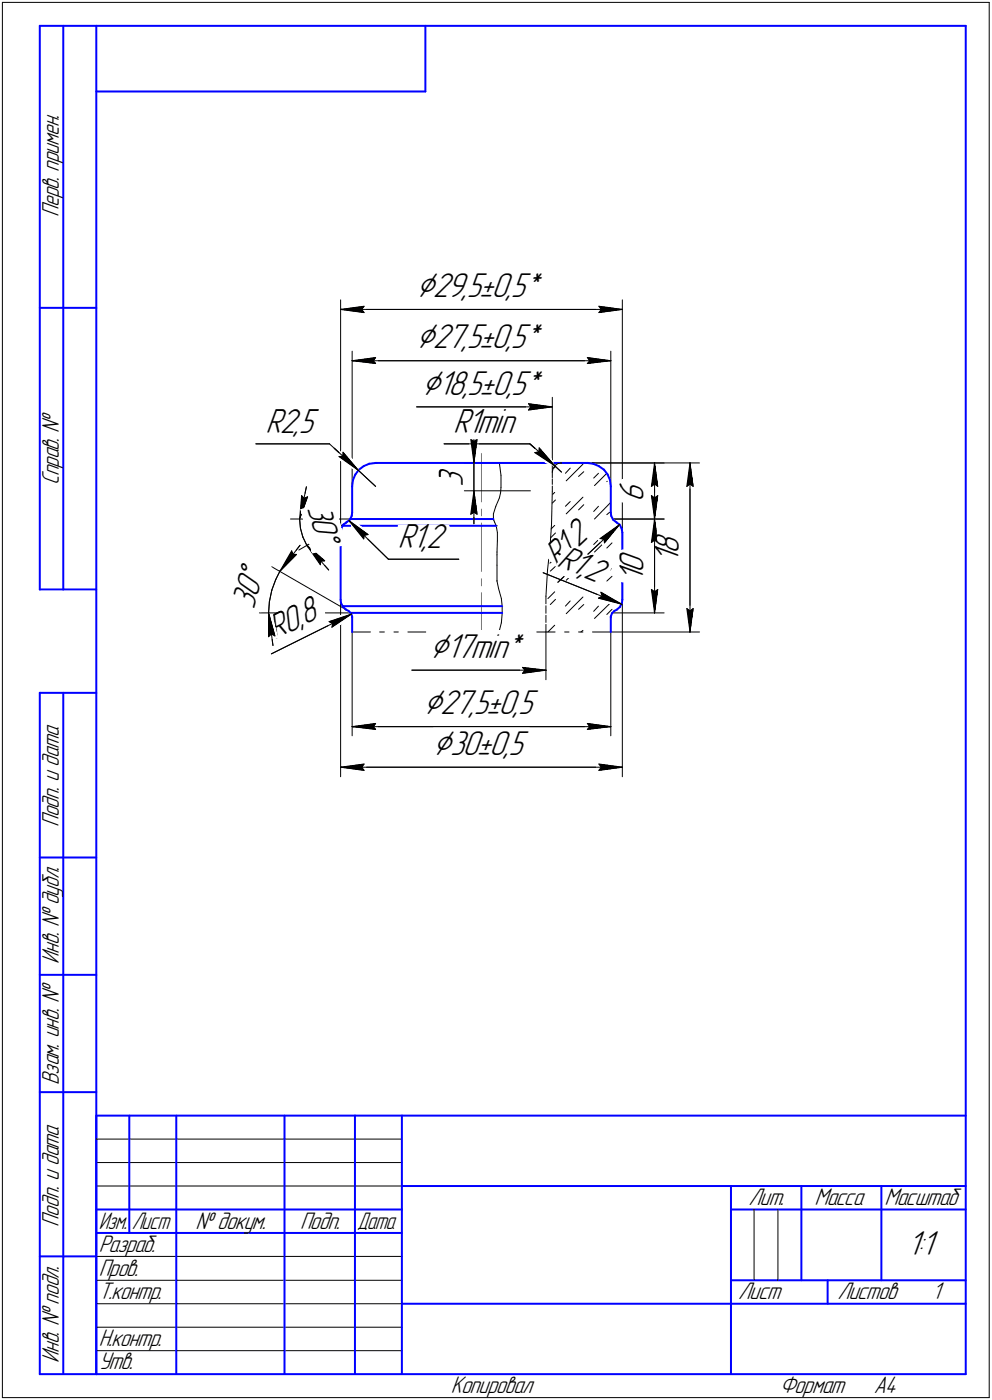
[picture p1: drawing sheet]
<svg xmlns="http://www.w3.org/2000/svg" width="211mm" height="298mm" viewBox="0 0 211 298" stroke-linecap="round" stroke-linejoin="round" font-family="sans-serif">
<defs><g id="words">
<g font-size="8.5">
<text x="88.6" y="63.2">Ç29,5±0,5*</text>
<text x="88.6" y="74.1">Ç27,5±0,5*</text>
<text x="89.7" y="84">Ç18,5±0,5*</text>
<text x="91.4" y="140">Ç17min*</text>
<text x="90.1" y="152">Ç27,5±0,5</text>
<text x="92.1" y="160.7">Ç30±0,5</text>
</g>
<g font-size="7.8">
<text x="56.5" y="92.1">R2,5</text>
<text x="96.4" y="92.1">R1</text>
<text x="101.4" y="92.1">min</text>
<text x="98.5" y="103.7" transform="rotate(-90 98.5 103.7)">3</text>
<text x="136.9" y="106.9" transform="rotate(-90 136.9 106.9)">6</text>
<text x="65.4" y="108" transform="rotate(75 65.4 108)">30Å</text>
<text x="84.7" y="116.7">R1,2</text>
<text x="122.9" y="116.8" transform="rotate(-43 122.9 116.8)">2</text>
<text x="144.4" y="119.9" transform="rotate(-90 144.4 119.9)">1</text>
<text x="144.4" y="117.9" transform="rotate(-90 144.4 117.9)">8</text>
<text x="118.3" y="120.5" transform="rotate(22 118.3 120.5)">R1,</text>
<text x="118.5" y="120.9" transform="rotate(-43 118.5 120.9)">R1,</text>
<text x="124" y="122.8" transform="rotate(22 124 122.8)">2</text>
<text x="136.9" y="123.9" transform="rotate(-90 136.9 123.9)">1</text>
<text x="136.9" y="121.9" transform="rotate(-90 136.9 121.9)">0</text>
<text x="54" y="129.9" transform="rotate(-75 54 129.9)">30Å</text>
<text x="58.5" y="136.2" transform="rotate(-27 58.5 136.2)">R0,</text>
<text x="64.9" y="133" transform="rotate(-27 64.9 133)">8</text>
<text x="193.1" y="267.2">1:1</text>
</g>
<g font-size="5.4">
<text x="12.5" y="46.2" transform="rotate(-90 12.5 46.2)">Перв. примен.</text>
<text x="12.5" y="103.3" transform="rotate(-90 12.5 103.3)">Справ. №</text>
<text x="12.5" y="176.1" transform="rotate(-90 12.5 176.1)">Подп. и дата</text>
<text x="12.5" y="205.1" transform="rotate(-90 12.5 205.1)">Инв. № дубл.</text>
<text x="12.5" y="230.9" transform="rotate(-90 12.5 230.9)">Взам. инв. №</text>
<text x="159.3" y="256.5">Лит.</text>
<text x="173.3" y="256.5">Масса</text>
<text x="188.2" y="256.5">Масштаб</text>
<text x="12.5" y="261.1" transform="rotate(-90 12.5 261.1)">Подп. и дата</text>
<text x="41.6" y="261.5">№ докум.</text>
<text x="63.8" y="261.5">Подп.</text>
<text x="21" y="266.5">Разраб.</text>
<text x="21" y="271.5">Пров.</text>
<text x="21" y="276.5">Т.контр.</text>
<text x="157.1" y="276.5">Лист</text>
<text x="178.2" y="276.5">Листов</text>
<text x="198.4" y="276.5">1</text>
<text x="21" y="286.5">Н.контр.</text>
<text x="12.5" y="290.2" transform="rotate(-90 12.5 290.2)">Инв. № подл.</text>
<text x="21" y="291.5">Утв.</text>
<text x="95.9" y="296.5">Копировал</text>
<text x="165.9" y="296.5">Формат</text>
<text x="185.9" y="296.5">A4</text>
</g>
<g font-size="5.3">
<text x="21" y="261.5">Изм.</text>
<text x="28" y="261.5">Лист</text>
<text x="76" y="261.5">Дата</text>
</g>
</g></defs>
<g fill="none" stroke="#000" stroke-width=".21">
<path d="M72.5 63.8v54.1zM72.5 65.9l5-.7zM72.5 65.9l5 .6zM72.5 65.9h59.9zM74.9 74.8v28.7zM74.9 76.8l5-.7zM74.9 76.8l5 .6zM74.9 76.8h55.1zM77 65.9l.5 .6zM77.5 65.2l-.5 .7zM79.4 76.8l.5 .6zM79.9 76.1l-.5 .7z"/>
<path d="M125 77.4l5-.6zM125 76.1l.5 .7zM125 76.1l5 .7zM125.5 76.8l-.5 .6zM127.4 66.5l5-.6zM127.4 65.2l.5 .7zM127.4 65.2l5 .7zM127.9 65.9l-.5 .6zM130 74.8v28.7zM132.4 63.8v52.2zM54.4 94.5h15.7zM70.1 94.5l6.2 5.7z"/>
<path d="M71.1 95.4l5.2 4.8zM72.1 97.2l.8-.1zM72.1 97.2l4.2 3zM73 96.3l3.3 3.9zM73 96.3l-.1 .8zM88.6 86.6h28.9zM94.5 94.5h18.2zM98.8 98.6h22.4zM100.2 93.5l.6 .5zM100.2 93.5l.6 5.1zM100.8 94l.7-.5zM100.8 91.5v7.1z"/>
<path d="M100.8 98.6v5.9zM101.5 93.5l-.7 5.1zM106.3 98.6l.3 2.6zM112.4 87.3l5.1-.7zM112.4 85.9l.5 .7zM112.4 85.9l5.1 .7zM112.7 94.5l5.3 4.6zM112.8 94.5l5.2 4.6zM112.9 86.6l-.5 .7zM113.8 96.4l.8-.2zM113.8 96.4l4.2 2.7zM114.7 95.3l3.3 3.8z"/>
<path d="M114.7 95.3l-.1 .9zM117.5 84.6v15.9zM117.9 99.7l.3-.4zM118 99.1l1.5 1.4zM121.3 99.7l-1 1.1zM123.7 98.6h25.1zM125 98.6h16.3zM139.3 98.6l.7 4.9zM139.3 98.6l-.7 4.9zM139.3 98.6v11.9zM146.8 98.6l.7 4.9zM146.8 98.6l-.7 4.9z"/>
<path d="M146.8 98.6v35.9zM61.8 110.5h10.7zM62.1 117.3l.2 .7zM62.1 117.3l-2.6 4.4zM62.3 118h.8zM63.1 118l-3.6 3.7zM63.6 117.1l10.1-5.8zM63.8 110.5l.1 1.9zM63.8 116.1l-4.3 5.6zM63.9 112.4l.5 1.9zM64.2 105.5l.5 .6zM64.2 105.5l-.4 5z"/>
<path d="M64.4 114.3l.9 1.8zM64.7 106.1l.7-.4zM65.2 103.6l-1.4 6.9zM65.3 116.1l2.9 4.1zM65.3 116.1l3.8 3.3zM65.3 116.1l4.6 5.2zM65.3 116.1h.1M65.4 105.7l-1.6 4.8zM68.2 119.5v.7zM68.2 119.5l.9-.1zM72.5 110.5h2zM74.3 110.8l4 3z"/>
<path d="M74.3 110.8l3.1 3.9zM74.3 110.8l8.3 8.2zM76.3 100.2l3.6 3.3zM77.5 114l.8-.2zM77.5 114l-.1 .7zM82.6 119h15zM98.8 104.5h14.1zM100.2 109.5l.6-.4zM100.8 104.5l-.6 5zM100.8 109.1l.7 .4zM100.8 104.5l.7 5zM100.8 104.5v7z"/>
<path d="M105 109.4v1.1zM105 110.5l.1 .2zM105.1 110.7l.1 .5zM105.2 111.2l.4 .7zM105.5 107.8l-.5 1.6zM105.6 111.9h.1M105.6 111.9l.2 1.5zM105.7 117.5v.6zM105.7 118.1v2.2zM105.8 113.4v1.7zM105.8 115.1l-.1 2.4zM106.3 106l-.8 1.8z"/>
<path d="M106.5 104.9l-.2 1.1zM106.6 101.2v2.6zM106.6 103.8l-.1 1.1zM117 119.9l1-.9zM117.2 114.5l1-1zM117.3 112.6l.7-.8zM117.5 107.1l.7-.7zM117.6 105.2l.4-.4zM120.3 107.8l1-1zM120.5 116.5l3.5-3.6zM120.5 109.4l3.5-3.6zM120.5 102.4l3.5-3.6z"/>
<path d="M121.3 113.8l-1 1.1zM123.1 115.6l1.1-1zM123.1 101.4l1.1-1zM124.2 107.4l-1.1 1.1zM126.3 115.9l1-1zM126.3 101.8l1-1zM126.5 117.5l3.5-3.5zM126.5 103.4l2.4-2.5zM127.3 107.8l-1 1.1zM127.7 114.6l.8 .2zM127.7 114.6l4.1-2.9zM128.5 114.8l.1 .8z"/>
<path d="M129.1 116.7l1.1-1.1zM129.1 109.6l.6-.5zM129.1 102.5l.1-.1zM129.9 107l-3.4 3.5zM130.4 110.5h10.9zM131.8 111.7l-3.2 3.9zM132.3 117l.1-.1zM138.6 103.5l.7-.5zM138.6 105.5l.7 5zM138.6 105.5l.7 .5zM138.6 115.5l.7-.5zM139.3 103l.7 .5z"/>
<path d="M139.3 106l.7-.5zM139.3 110.5l.7 5zM139.3 115l.7 .5zM139.3 110.5l-.7 5zM139.3 110.5v20zM140 105.5l-.7 5zM146.1 103.5l.7-.5zM146.8 103l.7 .5zM55.2 130.5h17.3zM57.1 130.5v5.1zM57.1 135.6l.6-.6zM57.1 130.5l1.4 4.9z"/>
<path d="M57.1 130.5l1 6.9zM57.3 128.1l-.2 2.4zM57.7 139.2l17.1-8.5zM57.7 135l.8 .4zM57.8 125.6l-.5 2.5zM57.8 120.6l15.9 9.2zM58.7 123.4l-.9 2.2zM59.5 121.7l-.8 1.7zM70 132.3l.8 .5zM70 132.3l4.8-1.6zM70.6 133.5l4.2-2.8zM70.8 132.8l-.2 .7z"/>
<path d="M72.5 130.5h2.2zM72.5 120.5v44.9zM74.9 134.5v22.1zM74.9 134.5h3.9zM80.8 134.5h1zM83.8 134.5h1zM86.8 134.5h3.8zM92.6 134.5h1zM95.6 134.5h.9zM98.6 134.5h3.8zM105.7 120.3v3.3zM105.7 123.6h.1"/>
<path d="M105.7 123.7l.4 1.6zM106.1 125.3l.6 2.1zM106.7 127.4l.1 1.6zM106.7 132.6l-.5 1.9zM106.8 129v1.6zM106.8 130.6l-.1 2zM115.6 121.9l16.6 6.7zM116.2 134.5v10.2zM116.6 134.5l1.4-1.4zM116.6 127.4l1.4-1.4zM117.1 128.7l1.1-1.1zM117.1 121.6l1.1-1z"/>
<path d="M118.7 124l13.1-12.3zM120.3 121.9l1-1zM120.5 130.6l3.5-3.5zM120.5 123.5l3.5-3.4zM121.3 127.9l-1 1.1zM123.1 129.7l1.1-1zM123.1 122.7l1.1-1.1zM123.6 134.5l.4-.3zM126.5 131.7l3.5-3.5zM126.5 124.6l3.5-3.5zM127.3 129l-1 1.1zM127.3 121.9l-1 1.1z"/>
<path d="M127.3 127.3l4.9 1.3zM127.3 127.3l.8-.4zM127.8 126.1l.3 .8zM127.8 126.1l4.4 2.5zM129.1 130.8l1.1-1.1zM129.1 123.7l1.1-1zM130 134.5v22.1zM130 134.5h18.8zM130.2 130.5h11.1zM132.4 124l-.1 .1zM132.4 120.5v44.9zM138.6 125.5l.7 5z"/>
<path d="M138.6 125.5l.7 .5zM139.3 126l.7-.5zM140 125.5l-.7 5zM146.1 129.5l.7 5zM146.1 129.5l.7 .5zM146.8 130l.7-.5zM147.5 129.5l-.7 5zM74.9 154.7l5-.7zM74.9 154.7l5 .6zM74.9 154.7h55.1zM79.4 154.7l.5 .6zM79.9 154l-.5 .7z"/>
<path d="M87.6 142.7h28.6zM111.2 143.3l5-.6zM111.2 142.1l.5 .6zM111.2 142.1l5 .6zM111.7 142.7l-.5 .6zM125 155.3l5-.6zM125 154l.5 .7zM125 154l5 .7zM125.5 154.7l-.5 .6zM72.5 163.3l5-.7zM72.5 163.3l5 .7zM72.5 163.3h59.9z"/>
<path d="M77 163.3l.5 .7zM77.5 162.6l-.5 .7zM127.4 164l5-.7zM127.4 162.6l.5 .7zM127.4 162.6l5 .7zM127.9 163.3l-.5 .7z"/>
</g>
<path d="M102.4 96.5v10.3zM102.4 111.3v10.4zM102.4 108.4v1.4zM102.4 126.2v10.3zM102.4 123.2v1.5z" fill="none" stroke="#ff8000" stroke-width=".21"/>
<g fill="#fff" stroke="#fff" stroke-width=".21">
<path d="M112 85.5h.8zM112 85.6h1.5zM112 85.7h2.2zM112 85.8h3zM112 85.9h3.7zM112 85.9h3.9zM112 86h4.1zM112 86.1h4.3zM112 86.2h4.5zM112 86.3h4.8zM112 86.4h4.9zM112 86.4h5.2zM112 86.5h5.3zM112 86.6h5.5zM112 86.7h5.3zM112 86.8h5.2zM112 86.9h4.9zM112 87h4.8zM112 87h4.5zM112 87.1h4.3zM112 87.2h4.1zM112 87.3h3.9zM112 87.4h3.7zM112 87.5h3.1zM112 87.5h2.5zM112 87.6h1.9zM112 87.7h1.3zM112 87.8h.7z"/>
<path d="M79.8 75.6h.6zM79.2 75.7h1.2zM78.6 75.8h1.8zM78 75.9h2.4zM77.4 75.9h3zM76.7 76h3.7zM76.5 76.1h3.9zM76.4 76.2h4zM76.1 76.3h4.3zM75.9 76.4h4.5zM75.8 76.5h4.6zM75.5 76.5h4.9zM75.4 76.6h5zM75.2 76.7h5.2zM74.9 76.8h5.5zM75.2 76.9h5.2zM75.4 77h5zM75.6 77h4.8zM75.9 77.1h4.5zM76.1 77.2h4.3zM76.3 77.3h4.1zM76.5 77.4h3.9zM76.7 77.5h3.7zM77.4 77.6h3zM78 77.6h2.4zM78.6 77.7h1.8zM79.2 77.8h1.2zM79.8 77.9h.6z"/>
<path d="M124.5 75.6h.6zM124.5 75.7h1.2zM124.5 75.8h1.8zM124.5 75.9h2.5zM124.5 75.9h3.1zM124.5 76h3.7zM124.5 76.1h3.9zM124.5 76.2h4.1zM124.5 76.3h4.3zM124.5 76.4h4.5zM124.5 76.5h4.7zM124.5 76.5h4.9zM124.5 76.6h5.1zM124.5 76.7h5.3zM124.5 76.8h5.5zM124.5 76.9h5.3zM124.5 77h5zM124.5 77h4.9zM124.5 77.1h4.6zM124.5 77.2h4.4zM124.5 77.3h4.2zM124.5 77.4h3.9zM124.5 77.5h3.7zM124.5 77.6h3.1zM124.5 77.6h2.5zM124.5 77.7h1.8zM124.5 77.8h1.2zM124.5 77.9h.6z"/>
<path d="M77.3 64.7h.6zM76.7 64.8h1.2zM76.1 64.9h1.8zM75.5 64.9h2.4zM74.9 65h3zM74.3 65.1h3.6zM74.1 65.2h3.8zM73.9 65.3h4zM73.7 65.4h4.2zM73.5 65.4h4.4zM73.3 65.5h4.6zM73.1 65.6h4.8zM72.9 65.7h5zM72.7 65.8h5.2zM72.5 65.9h5.4zM72.7 66h5.2zM72.9 66h5zM73.1 66.1h4.8zM73.3 66.2h4.6zM73.5 66.3h4.4zM73.7 66.4h4.2zM73.9 66.5h4zM74.1 66.5h3.8zM74.3 66.6h3.6zM75 66.7h2.9zM75.8 66.8h2.1zM76.5 66.9h1.4zM77.2 67h.7z"/>
<path d="M126.9 64.7h.7zM126.9 64.8h1.3zM126.9 64.9h1.9zM126.9 64.9h2.6zM126.9 65h3.1zM126.9 65.1h3.7zM126.9 65.2h4zM126.9 65.3h4.2zM126.9 65.4h4.3zM126.9 65.4h4.6zM126.9 65.5h4.8zM126.9 65.6h4.9zM126.9 65.7h5.2zM126.9 65.8h5.3zM126.9 65.9h5.5zM126.9 66h5.3zM126.9 66h5.2zM126.9 66.1h4.9zM126.9 66.2h4.8zM126.9 66.3h4.6zM126.9 66.4h4.3zM126.9 66.5h4.2zM126.9 66.5h4zM126.9 66.6h3.7zM126.9 66.7h3.1zM126.9 66.8h2.3zM126.9 66.9h1.5zM126.9 67h.8z"/>
<path d="M77.3 162.1h.6zM76.7 162.2h1.2zM76.1 162.3h1.8zM75.5 162.4h2.4zM74.9 162.5h3zM74.3 162.6h3.6zM74.1 162.6h3.8zM73.9 162.7h4zM73.7 162.8h4.2zM73.5 162.9h4.4zM73.3 163h4.6zM73.1 163.1h4.8zM72.9 163.2h5zM72.7 163.2h5.2zM72.5 163.3h5.4zM72.7 163.4h5.2zM72.9 163.5h5zM73.1 163.6h4.8zM73.3 163.7h4.6zM73.5 163.7h4.4zM73.7 163.8h4.2zM73.9 163.9h4zM74.1 164h3.8zM74.3 164.1h3.6zM75 164.2h2.9zM75.8 164.3h2.1zM76.5 164.3h1.4zM77.2 164.4h.7z"/>
<path d="M126.9 162.1h.7zM126.9 162.2h1.3zM126.9 162.3h1.9zM126.9 162.4h2.6zM126.9 162.5h3.1zM126.9 162.6h3.7zM126.9 162.6h4zM126.9 162.7h4.2zM126.9 162.8h4.3zM126.9 162.9h4.6zM126.9 163h4.8zM126.9 163.1h4.9zM126.9 163.2h5.2zM126.9 163.2h5.3zM126.9 163.3h5.5zM126.9 163.4h5.3zM126.9 163.5h5.2zM126.9 163.6h4.9zM126.9 163.7h4.8zM126.9 163.7h4.6zM126.9 163.8h4.3zM126.9 163.9h4.2zM126.9 164h4zM126.9 164.1h3.7zM126.9 164.2h3.1zM126.9 164.3h2.3zM126.9 164.3h1.5zM126.9 164.4h.8z"/>
<path d="M79.8 153.5h.6zM79.2 153.6h1.2zM78.6 153.7h1.8zM78 153.8h2.4zM77.4 153.8h3zM76.7 153.9h3.7zM76.5 154h3.9zM76.4 154.1h4zM76.1 154.2h4.3zM75.9 154.3h4.5zM75.8 154.3h4.6zM75.5 154.4h4.9zM75.4 154.5h5zM75.2 154.6h5.2zM74.9 154.7h5.5zM75.2 154.8h5.2zM75.4 154.9h5zM75.6 154.9h4.8zM75.9 155h4.5zM76.1 155.1h4.3zM76.3 155.2h4.1zM76.5 155.3h3.9zM76.7 155.4h3.7zM77.4 155.4h3zM78 155.5h2.4zM78.6 155.6h1.8zM79.2 155.7h1.2zM79.8 155.8h.6z"/>
<path d="M124.5 153.5h.6zM124.5 153.6h1.2zM124.5 153.7h1.8zM124.5 153.8h2.5zM124.5 153.8h3.1zM124.5 153.9h3.7zM124.5 154h3.9zM124.5 154.1h4.1zM124.5 154.2h4.3zM124.5 154.3h4.5zM124.5 154.3h4.7zM124.5 154.4h4.9zM124.5 154.5h5.1zM124.5 154.6h5.3zM124.5 154.7h5.5zM124.5 154.8h5.3zM124.5 154.9h5zM124.5 154.9h4.9zM124.5 155h4.6zM124.5 155.1h4.4zM124.5 155.2h4.2zM124.5 155.3h3.9zM124.5 155.4h3.7zM124.5 155.4h3.1zM124.5 155.5h2.5zM124.5 155.6h1.8zM124.5 155.7h1.2zM124.5 155.8h.6z"/>
<path d="M110.7 141.6h.6zM110.7 141.6h1.2zM110.7 141.7h1.8zM110.7 141.8h2.5zM110.7 141.9h3.1zM110.7 142h3.7zM110.7 142.1h3.9zM110.7 142.2h4.2zM110.7 142.2h4.4zM110.7 142.3h4.6zM110.7 142.4h4.9zM110.7 142.5h5zM110.7 142.6h5.3zM110.7 142.7h5.5zM110.7 142.7h5.3zM110.7 142.8h5.1zM110.7 142.9h4.9zM110.7 143h4.7zM110.7 143.1h4.5zM110.7 143.2h4.3zM110.7 143.3h4.1zM110.7 143.3h3.9zM110.7 143.4h3.7zM110.7 143.5h3.1zM110.7 143.6h2.5zM110.7 143.7h1.8zM110.7 143.8h1.2zM110.7 143.8h.6z"/>
<path d="M139.2 98.8h.2zM139.2 98.9h.2zM139.1 99h.4zM139.1 99.1h.4zM139 99.1h.5zM139 99.2h.6zM139 99.3h.6zM138.9 99.4h.8zM138.9 99.5h.8zM138.9 99.6h.9zM138.9 99.7h.9zM138.8 99.7h1zM138.8 99.8h1.1zM138.8 99.9h1.1zM138.7 100h1.3zM138.7 100.1h1.3zM138.6 100.2h1.4zM138.6 100.2h1.4zM138.5 100.3h1.5zM138.5 100.4h1.6zM138.5 100.5h1.6zM138.5 100.6h1.6zM138.5 100.7h1.6zM138.5 100.8h1.6zM138.5 100.8h1.6zM138.5 100.9h1.6zM138.5 101h1.7zM138.4 101.1h1.8zM138.4 101.2h1.8zM138.4 101.3h1.8zM138.4 101.3h1.8zM138.4 101.4h1.8zM138.4 101.5h1.8zM138.4 101.6h1.9zM138.4 101.7h1.9zM138.4 101.8h1.9zM138.3 101.9h2zM138.3 101.9h2zM138.3 102h2zM138.3 102.1h2zM138.3 102.2h2.1zM138.3 102.3h2.1zM138.3 102.4h2.1zM138.3 102.4h2.1zM138.3 102.5h2.1zM138.3 102.6h2.1zM138.3 102.7h2.1zM138.3 102.8h2.2zM138.3 102.9h2.2zM138.3 103h2.2zM138.3 103h2.2zM138.3 103.1h2.2zM138.3 103.2h2.2zM138.2 103.3h2.3zM138.2 103.4h2.3zM138.2 103.5h2.3zM138.2 103.5h2.3zM138.2 103.6h2.3zM138.2 103.7h2.3zM138.2 103.8h2.3zM138.2 103.9h2.3z"/>
<path d="M138.1 105h2.4zM138.2 105.1h2.3zM138.2 105.2h2.3zM138.2 105.2h2.3zM138.2 105.3h2.3zM138.2 105.4h2.3zM138.2 105.5h2.3zM138.2 105.6h2.3zM138.2 105.7h2.3zM138.3 105.7h2.2zM138.3 105.8h2.2zM138.3 105.9h2.2zM138.3 106h2.2zM138.3 106.1h2.2zM138.3 106.2h2.2zM138.3 106.3h2.1zM138.3 106.3h2.1zM138.3 106.4h2.1zM138.3 106.5h2.1zM138.3 106.6h2.1zM138.3 106.7h2.1zM138.3 106.8h2.1zM138.3 106.8h2zM138.3 106.9h2zM138.3 107h2zM138.3 107.1h2zM138.3 107.2h2zM138.4 107.3h1.9zM138.4 107.4h1.9zM138.4 107.4h1.9zM138.4 107.5h1.8zM138.4 107.6h1.8zM138.4 107.7h1.8zM138.4 107.8h1.8zM138.4 107.9h1.8zM138.4 107.9h1.8zM138.5 108h1.7zM138.5 108.1h1.6zM138.5 108.2h1.6zM138.5 108.3h1.6zM138.5 108.4h1.6zM138.5 108.5h1.6zM138.5 108.5h1.6zM138.5 108.6h1.6zM138.5 108.7h1.5zM138.6 108.8h1.4zM138.6 108.9h1.4zM138.7 109h1.3zM138.7 109.1h1.3zM138.8 109.1h1.1zM138.8 109.2h1.1zM138.8 109.3h1zM138.9 109.4h.9zM138.9 109.5h.9zM138.9 109.6h.8zM138.9 109.6h.8zM139 109.7h.6zM139 109.8h.6zM139 109.9h.5zM139.1 110h.4zM139.1 110.1h.4zM139.2 110.2h.2zM139.2 110.2h.2z"/>
<path d="M139.2 110.7h.2zM139.2 110.8h.2zM139.1 110.9h.4zM139.1 111h.4zM139 111.1h.5zM139 111.2h.6zM139 111.3h.6zM138.9 111.3h.8zM138.9 111.4h.8zM138.9 111.5h.9zM138.9 111.6h.9zM138.8 111.7h1zM138.8 111.8h1.1zM138.8 111.8h1.1zM138.7 111.9h1.3zM138.7 112h1.3zM138.6 112.1h1.4zM138.6 112.2h1.4zM138.5 112.3h1.5zM138.5 112.4h1.6zM138.5 112.4h1.6zM138.5 112.5h1.6zM138.5 112.6h1.6zM138.5 112.7h1.6zM138.5 112.8h1.6zM138.5 112.9h1.6zM138.5 112.9h1.7zM138.4 113h1.8zM138.4 113.1h1.8zM138.4 113.2h1.8zM138.4 113.3h1.8zM138.4 113.4h1.8zM138.4 113.5h1.8zM138.4 113.5h1.9zM138.4 113.6h1.9zM138.4 113.7h1.9zM138.3 113.8h2zM138.3 113.9h2zM138.3 114h2zM138.3 114h2zM138.3 114.1h2zM138.3 114.2h2.1zM138.3 114.3h2.1zM138.3 114.4h2.1zM138.3 114.5h2.1zM138.3 114.6h2.1zM138.3 114.6h2.1zM138.3 114.7h2.1zM138.3 114.8h2.2zM138.3 114.9h2.2zM138.3 115h2.2zM138.3 115.1h2.2zM138.3 115.1h2.2zM138.3 115.2h2.2zM138.2 115.3h2.3zM138.2 115.4h2.3zM138.2 115.5h2.3zM138.2 115.6h2.3zM138.2 115.7h2.3zM138.2 115.7h2.3zM138.2 115.8h2.3zM138.2 115.9h2.3z"/>
<path d="M138.1 125.1h2.4zM138.2 125.1h2.3zM138.2 125.2h2.3zM138.2 125.3h2.3zM138.2 125.4h2.3zM138.2 125.5h2.3zM138.2 125.6h2.3zM138.2 125.6h2.3zM138.2 125.7h2.3zM138.3 125.8h2.2zM138.3 125.9h2.2zM138.3 126h2.2zM138.3 126.1h2.2zM138.3 126.2h2.2zM138.3 126.2h2.2zM138.3 126.3h2.1zM138.3 126.4h2.1zM138.3 126.5h2.1zM138.3 126.6h2.1zM138.3 126.7h2.1zM138.3 126.7h2.1zM138.3 126.8h2.1zM138.3 126.9h2zM138.3 127h2zM138.3 127.1h2zM138.3 127.2h2zM138.4 127.3h1.9zM138.4 127.3h1.9zM138.4 127.4h1.9zM138.4 127.5h1.8zM138.4 127.6h1.8zM138.4 127.7h1.8zM138.4 127.8h1.8zM138.4 127.8h1.8zM138.4 127.9h1.8zM138.5 128h1.7zM138.5 128.1h1.6zM138.5 128.2h1.6zM138.5 128.3h1.6zM138.5 128.4h1.6zM138.5 128.4h1.6zM138.5 128.5h1.6zM138.5 128.6h1.6zM138.5 128.7h1.5zM138.6 128.8h1.4zM138.6 128.9h1.4zM138.7 128.9h1.3zM138.7 129h1.3zM138.8 129.1h1.1zM138.8 129.2h1.1zM138.8 129.3h1zM138.9 129.4h.9zM138.9 129.5h.9zM138.9 129.5h.8zM138.9 129.6h.8zM139 129.7h.6zM139 129.8h.6zM139 129.9h.5zM139.1 130h.4zM139.1 130h.4zM139.2 130.1h.2zM139.2 130.2h.2z"/>
<path d="M145.5 129h2.5zM145.6 129.1h2.4zM145.6 129.2h2.4zM145.6 129.3h2.4zM145.6 129.4h2.4zM145.6 129.5h2.4zM145.6 129.5h2.4zM145.6 129.6h2.4zM145.7 129.7h2.3zM145.7 129.8h2.2zM145.7 129.9h2.2zM145.7 130h2.2zM145.7 130h2.2zM145.7 130.1h2.2zM145.7 130.2h2.2zM145.8 130.3h2.1zM145.8 130.4h2.1zM145.8 130.5h2.1zM145.8 130.6h2zM145.8 130.6h2zM145.8 130.7h2zM145.8 130.8h2zM145.8 130.9h2zM145.9 131h1.9zM145.9 131.1h1.9zM145.9 131.1h1.9zM145.9 131.2h1.9zM145.9 131.3h1.8zM145.9 131.4h1.8zM145.9 131.5h1.8zM146 131.6h1.7zM146 131.7h1.7zM146 131.7h1.7zM146 131.8h1.7zM146 131.9h1.7zM146 132h1.7zM146 132.1h1.7zM146 132.2h1.7zM146 132.2h1.7zM146 132.3h1.7zM146 132.4h1.7zM146 132.5h1.7zM146 132.6h1.7zM146 132.7h1.7zM146 132.8h1.6zM146.1 132.8h1.5zM146.1 132.9h1.5zM146.2 133h1.3zM146.2 133.1h1.3zM146.3 133.2h1.1zM146.3 133.3h1.1zM146.3 133.3h1zM146.4 133.4h.9zM146.4 133.5h.9zM146.5 133.6h.7zM146.5 133.7h.7zM146.6 133.8h.6zM146.6 133.9h.6zM146.6 133.9h.5zM146.6 134h.5zM146.6 134.1h.5zM146.7 134.2h.3zM146.7 134.3h.3z"/>
<path d="M146.7 98.8h.3zM146.7 98.9h.3zM146.6 99h.5zM146.6 99.1h.5zM146.6 99.1h.5zM146.6 99.2h.6zM146.6 99.3h.6zM146.5 99.4h.7zM146.5 99.5h.7zM146.4 99.6h.9zM146.4 99.7h.9zM146.3 99.7h1zM146.3 99.8h1.1zM146.3 99.9h1.1zM146.2 100h1.3zM146.2 100.1h1.3zM146.1 100.2h1.5zM146.1 100.2h1.5zM146 100.3h1.6zM146 100.4h1.7zM146 100.5h1.7zM146 100.6h1.7zM146 100.7h1.7zM146 100.8h1.7zM146 100.8h1.7zM146 100.9h1.7zM146 101h1.7zM146 101.1h1.7zM146 101.2h1.7zM146 101.3h1.7zM146 101.3h1.7zM146 101.4h1.7zM146 101.5h1.7zM145.9 101.6h1.8zM145.9 101.7h1.8zM145.9 101.8h1.8zM145.9 101.9h1.9zM145.9 101.9h1.9zM145.9 102h1.9zM145.9 102.1h1.9zM145.8 102.2h2zM145.8 102.3h2zM145.8 102.4h2zM145.8 102.4h2zM145.8 102.5h2.1zM145.8 102.6h2.1zM145.8 102.7h2.1zM145.7 102.8h2.2zM145.7 102.9h2.2zM145.7 103h2.2zM145.7 103h2.2zM145.7 103.1h2.2zM145.7 103.2h2.2zM145.7 103.3h2.3zM145.6 103.4h2.4zM145.6 103.5h2.4zM145.6 103.5h2.4zM145.6 103.6h2.4zM145.6 103.7h2.4zM145.6 103.8h2.4zM145.6 103.9h2.4z"/>
<path d="M99.6 93h2.4zM99.7 93.1h2.3zM99.7 93.2h2.3zM99.7 93.3h2.3zM99.7 93.4h2.3zM99.7 93.5h2.3zM99.7 93.6h2.3zM99.7 93.6h2.3zM99.7 93.7h2.3zM99.7 93.8h2.2zM99.7 93.9h2.2zM99.7 94h2.2zM99.7 94.1h2.2zM99.7 94.1h2.2zM99.7 94.2h2.2zM99.8 94.3h2.1zM99.8 94.4h2.1zM99.8 94.5h2.1zM99.8 94.6h2.1zM99.8 94.7h2.1zM99.8 94.7h2.1zM99.8 94.8h2.1zM99.9 94.9h2zM99.9 95h2zM99.9 95.1h2zM99.9 95.2h2zM99.9 95.2h1.9zM99.9 95.3h1.9zM99.9 95.4h1.9zM100 95.5h1.8zM100 95.6h1.8zM100 95.7h1.8zM100 95.8h1.8zM100 95.8h1.8zM100 95.9h1.8zM100 96h1.7zM100.1 96.1h1.6zM100.1 96.2h1.6zM100.1 96.3h1.6zM100.1 96.4h1.6zM100.1 96.4h1.6zM100.1 96.5h1.6zM100.1 96.6h1.6zM100.1 96.7h1.5zM100.2 96.8h1.4zM100.2 96.9h1.4zM100.2 96.9h1.3zM100.2 97h1.3zM100.3 97.1h1.1zM100.3 97.2h1.1zM100.3 97.3h1.1zM100.4 97.4h.9zM100.4 97.5h.9zM100.5 97.5h.8zM100.5 97.6h.8zM100.5 97.7h.8zM100.6 97.8h.6zM100.6 97.9h.6zM100.7 98h.4zM100.7 98h.4zM100.7 98.1h.4zM100.8 98.2h.2zM100.8 98.3h.2z"/>
<path d="M100.8 104.7h.2zM100.8 104.8h.2zM100.7 104.9h.4zM100.7 105h.4zM100.6 105.1h.5zM100.6 105.2h.6zM100.6 105.2h.6zM100.5 105.3h.8zM100.5 105.4h.8zM100.4 105.5h.9zM100.4 105.6h.9zM100.3 105.7h1zM100.3 105.7h1.1zM100.3 105.8h1.1zM100.2 105.9h1.3zM100.2 106h1.3zM100.2 106.1h1.4zM100.2 106.2h1.4zM100.1 106.3h1.5zM100.1 106.3h1.6zM100.1 106.4h1.6zM100.1 106.5h1.6zM100.1 106.6h1.6zM100.1 106.7h1.6zM100.1 106.8h1.6zM100.1 106.8h1.6zM100 106.9h1.7zM100 107h1.8zM100 107.1h1.8zM100 107.2h1.8zM100 107.3h1.8zM100 107.4h1.8zM100 107.4h1.8zM99.9 107.5h1.9zM99.9 107.6h1.9zM99.9 107.7h1.9zM99.9 107.8h2zM99.9 107.9h2zM99.9 107.9h2zM99.9 108h2zM99.8 108.1h2.1zM99.8 108.2h2.1zM99.8 108.3h2.1zM99.8 108.4h2.1zM99.8 108.5h2.1zM99.8 108.5h2.1zM99.8 108.6h2.1zM99.8 108.7h2.1zM99.7 108.8h2.2zM99.7 108.9h2.2zM99.7 109h2.2zM99.7 109.1h2.2zM99.7 109.1h2.2zM99.7 109.2h2.2zM99.7 109.3h2.3zM99.7 109.4h2.3zM99.7 109.5h2.3zM99.7 109.6h2.3zM99.7 109.6h2.3zM99.7 109.7h2.3zM99.7 109.8h2.3zM99.7 109.9h2.3z"/>
<path d="M114.6 94.7h.3zM114.6 94.8h.4zM114.5 94.9h.6zM114.4 95h.7zM114.3 95.1h.9zM114.2 95.2h1zM114.1 95.2h1.2zM114 95.3h1.4zM114 95.4h1.5zM113.9 95.5h1.7zM113.9 95.6h1.8zM113.8 95.7h1.9zM113.7 95.8h2zM113.6 95.8h2.2zM113.5 95.9h2.4zM113.5 96h2.5zM113.5 96.1h2.6zM113.4 96.2h2.8zM113.3 96.3h2.9zM113.2 96.4h3zM113.1 96.4h3.2zM113.3 96.5h3.1zM113.4 96.6h3.1zM113.5 96.7h3.1zM113.6 96.8h3.1zM113.8 96.9h3zM113.9 96.9h2.9zM114 97h2.8zM114.1 97.1h2.8zM114.2 97.2h2.8zM114.4 97.3h2.7zM114.5 97.4h2.7zM114.6 97.5h2.6zM114.7 97.5h2.6zM114.9 97.6h2.4zM115 97.7h2.3zM115.1 97.8h2.2zM115.2 97.9h2.2zM115.3 98h2.1zM115.5 98h2zM115.6 98.1h1.9zM115.7 98.2h1.9zM115.8 98.3h1.8zM116 98.4h1.7zM116.1 98.5h1.6zM116.2 98.6h1.6zM116.5 98.6h1.3zM116.8 98.7h1.1zM117 98.8h.9zM117.3 98.9h.6zM117.5 99h.4zM117.8 99.1h.2z"/>
<path d="M73 95.7h.2zM72.9 95.8h.4zM72.8 95.8h.6zM72.7 95.9h.8zM72.6 96h.9zM72.6 96.1h1zM72.5 96.2h1.2zM72.4 96.3h1.3zM72.3 96.4h1.5zM72.2 96.4h1.7zM72.1 96.5h1.8zM72.1 96.6h1.9zM72 96.7h2.1zM71.9 96.8h2.3zM71.8 96.9h2.5zM71.7 96.9h2.6zM71.6 97h2.7zM71.5 97.1h2.9zM71.5 97.2h3zM71.4 97.3h3.2zM71.5 97.4h3.2zM71.6 97.5h3.1zM71.8 97.5h3zM71.9 97.6h2.9zM72 97.7h2.9zM72.1 97.8h2.9zM72.2 97.9h2.9zM72.4 98h2.7zM72.5 98h2.7zM72.6 98.1h2.7zM72.7 98.2h2.7zM72.8 98.3h2.6zM72.9 98.4h2.5zM73.1 98.5h2.4zM73.2 98.6h2.3zM73.3 98.6h2.3zM73.4 98.7h2.2zM73.5 98.8h2.2zM73.7 98.9h2zM73.7 99h2.1zM73.9 99.1h1.9zM74 99.1h1.9zM74.1 99.2h1.8zM74.3 99.3h1.6zM74.3 99.4h1.6zM74.4 99.5h1.6zM74.7 99.6h1.3zM74.9 99.7h1.2zM75.2 99.7h.9zM75.4 99.8h.8zM75.6 99.9h.6zM75.9 100h.4zM76.1 100.1h.2z"/>
<path d="M74.3 110.9h.2zM74.3 111h.5zM74.4 111.1h.5zM74.4 111.2h.8zM74.5 111.3h.9zM74.5 111.3h1.1zM74.5 111.4h1.4zM74.6 111.5h1.4zM74.6 111.6h1.6zM74.7 111.7h1.6zM74.7 111.8h1.7zM74.8 111.8h1.7zM74.8 111.9h1.8zM74.8 112h1.9zM74.8 112.1h2.1zM74.8 112.2h2.2zM74.9 112.3h2.1zM74.9 112.4h2.3zM75 112.4h2.3zM75 112.5h2.4zM75 112.6h2.6zM75.1 112.7h2.5zM75.2 112.8h2.5zM75.3 112.9h2.6zM75.4 112.9h2.6zM75.4 113h2.7zM75.4 113.1h2.8zM75.5 113.2h2.8zM75.6 113.3h2.8zM75.7 113.4h2.9zM75.7 113.5h3zM75.8 113.5h2.9zM75.9 113.6h3zM75.9 113.7h3.1zM76 113.8h3.1zM76 113.9h3zM76.1 114h2.8zM76.2 114h2.6zM76.3 114.1h2.4zM76.4 114.2h2.3zM76.4 114.3h2.2zM76.5 114.4h2zM76.5 114.5h1.9zM76.6 114.6h1.7zM76.7 114.6h1.5zM76.7 114.7h1.4zM76.8 114.8h1.3zM76.9 114.9h1.1zM77 115h.9zM77 115.1h.8zM77 115.1h.7zM77.1 115.2h.5zM77.2 115.3h.4zM77.3 115.4h.2z"/>
<path d="M131.7 111.8h.1zM131.4 111.8h.4zM131.1 111.9h.6zM130.9 112h.8zM130.7 112.1h1zM130.5 112.2h1.2zM130.2 112.3h1.4zM130 112.4h1.6zM129.9 112.4h1.6zM129.8 112.5h1.7zM129.6 112.6h1.8zM129.5 112.7h1.9zM129.5 112.8h1.8zM129.3 112.9h2zM129.2 112.9h2zM129 113h2.2zM128.9 113.1h2.2zM128.9 113.2h2.2zM128.7 113.3h2.4zM128.6 113.4h2.5zM128.4 113.5h2.6zM128.4 113.5h2.6zM128.3 113.6h2.6zM128.1 113.7h2.7zM128 113.8h2.7zM127.9 113.9h2.7zM127.8 114h2.8zM127.7 114h2.9zM127.5 114.1h3zM127.4 114.2h3zM127.3 114.3h3zM127.2 114.4h3zM127.1 114.5h3.1zM126.9 114.6h3.2zM127 114.6h3zM127.1 114.7h2.9zM127.2 114.8h2.7zM127.3 114.9h2.5zM127.3 115h2.5zM127.4 115.1h2.3zM127.5 115.1h2.1zM127.6 115.2h1.9zM127.7 115.3h1.8zM127.8 115.4h1.7zM127.8 115.5h1.6zM127.8 115.6h1.5zM127.9 115.7h1.3zM128 115.7h1.1zM128.1 115.8h.9zM128.2 115.9h.8zM128.3 116h.6zM128.4 116.1h.5zM128.4 116.2h.4zM128.5 116.2h.2z"/>
<path d="M127.6 125.5h.2zM127.6 125.6h.3zM127.5 125.6h.6zM127.5 125.7h.8zM127.5 125.8h.9zM127.4 125.9h1.1zM127.4 126h1.3zM127.3 126.1h1.6zM127.3 126.2h1.6zM127.3 126.2h1.8zM127.3 126.3h2zM127.3 126.4h2.2zM127.2 126.5h2.4zM127.2 126.6h2.5zM127.2 126.7h2.7zM127.1 126.7h2.9zM127.1 126.8h3.1zM127 126.9h3.3zM127 127h3.5zM126.9 127.1h3.7zM126.9 127.2h3.9zM126.9 127.3h4zM126.8 127.3h4.2zM126.8 127.4h4.3zM126.7 127.5h4.4zM126.7 127.6h4.5zM126.7 127.7h4.6zM127 127.8h4.4zM127.3 127.8h4.2zM127.7 127.9h3.9zM128 128h3.7zM128.4 128.1h3.3zM128.7 128.2h3.1zM129 128.3h2.9zM129.4 128.4h2.6zM129.7 128.4h2.4zM130 128.5h2.2z"/>
<path d="M73.8 130.8h1zM72.8 130.9h1.9zM72.6 131h2zM72.3 131.1h2.2zM72.1 131.1h2.3zM71.8 131.2h2.5zM71.5 131.3h2.8zM71.3 131.4h2.9zM71 131.5h3.2zM70.8 131.6h3.3zM70.5 131.7h3.5zM70.3 131.7h3.6zM70 131.8h3.8zM69.8 131.9h3.9zM69.5 132h4.2zM69.3 132.1h4.3zM69.3 132.2h4.2zM69.4 132.2h4zM69.4 132.3h3.9zM69.5 132.4h3.7zM69.5 132.5h3.6zM69.6 132.6h3.3zM69.6 132.7h3.2zM69.7 132.8h2.9zM69.7 132.8h2.9zM69.8 132.9h2.6zM69.8 133h2.5zM69.8 133.1h2.3zM69.8 133.2h2.3zM69.9 133.3h2zM69.9 133.3h1.9zM70 133.4h1.6zM70 133.5h1.5zM70.1 133.6h1.3zM70.1 133.7h1.2zM70.2 133.8h.9zM70.2 133.9h.8zM70.3 133.9h.6zM70.3 134h.5zM70.4 134.1h.2zM70.4 134.2h.1z"/>
<path d="M57.1 130.6h.2zM57.1 130.7h.2zM57.1 130.8h.3zM57.1 130.9h.3zM57.1 131h.4zM57.1 131.1h.5zM57 131.1h.6zM57 131.2h.7zM57 131.3h.7zM56.9 131.4h.8zM56.9 131.5h.9zM56.9 131.6h.9zM56.9 131.7h1zM56.8 131.7h1.1zM56.8 131.8h1.2zM56.8 131.9h1.3zM56.8 132h1.3zM56.7 132.1h1.5zM56.7 132.2h1.5zM56.7 132.2h1.6zM56.6 132.3h1.7zM56.6 132.4h1.7zM56.6 132.5h1.7zM56.6 132.6h1.7zM56.6 132.7h1.7zM56.6 132.8h1.7zM56.6 132.8h1.8zM56.6 132.9h1.8zM56.6 133h1.8zM56.6 133.1h1.8zM56.6 133.2h1.9zM56.6 133.3h1.9zM56.6 133.3h1.9zM56.6 133.4h1.9zM56.6 133.5h2zM56.6 133.6h2zM56.6 133.7h2zM56.6 133.8h2zM56.6 133.9h2.1zM56.6 133.9h2.1zM56.6 134h2.1zM56.6 134.1h2.1zM56.6 134.2h2.2zM56.6 134.3h2.2zM56.6 134.4h2.2zM56.6 134.5h2.2zM56.6 134.5h2.2zM56.6 134.6h2.2zM56.6 134.7h2.2zM56.6 134.8h2.2zM56.6 134.9h2.3zM56.6 135h2.3zM56.6 135h2.3zM56.6 135.1h2.3zM56.6 135.2h2.4zM56.6 135.3h2.4zM56.6 135.4h2.4zM56.6 135.5h2.4zM56.6 135.6h2.5zM56.6 135.6h2.5zM56.6 135.7h2.5zM56.6 135.8h2.5zM56.6 135.9h1.9zM56.6 136h1.3zM56.6 136.1h.7z"/>
<path d="M61.9 116.6h.2zM61.8 116.7h.3zM61.8 116.8h.4zM61.7 116.8h.7zM61.7 116.9h.8zM61.6 117h1zM61.6 117.1h1.1zM61.6 117.2h1.2zM61.5 117.3h1.4zM61.5 117.3h1.6zM61.4 117.4h1.8zM61.4 117.5h1.8zM61.3 117.6h2zM61.3 117.7h2.2zM61.2 117.8h2.4zM61.1 117.9h2.6zM61.1 117.9h2.7zM61 118h2.8zM61 118.1h2.8zM61 118.2h2.7zM61 118.3h2.6zM60.9 118.4h2.6zM60.9 118.4h2.5zM60.8 118.5h2.5zM60.7 118.6h2.5zM60.7 118.7h2.5zM60.6 118.8h2.5zM60.6 118.9h2.4zM60.5 119h2.4zM60.5 119h2.3zM60.5 119.1h2.2zM60.4 119.2h2.3zM60.4 119.3h2.2zM60.3 119.4h2.2zM60.3 119.5h2.1zM60.2 119.5h2.1zM60.2 119.6h2zM60.1 119.7h2zM60 119.8h2.1zM60 119.9h2zM60 120h1.9zM60 120.1h1.8zM59.9 120.1h1.8zM59.9 120.2h1.7zM59.9 120.3h1.7zM59.9 120.4h1.6zM59.9 120.5h1.5zM59.9 120.6h1.4zM59.9 120.6h1.3zM59.8 120.7h1.3zM59.8 120.8h1.2zM59.8 120.9h1zM59.8 121h.9zM59.7 121.1h.8zM59.7 121.2h.7zM59.7 121.2h.6zM59.7 121.3h.4zM59.6 121.4h.3zM59.6 121.5h.3z"/>
<path d="M63.7 105h.4zM63.7 105.1h.8zM63.7 105.2h1.2zM63.7 105.2h1.7zM63.7 105.3h2.1zM63.7 105.4h2.4zM63.7 105.5h2.4zM63.7 105.6h2.4zM63.7 105.7h2.3zM63.7 105.7h2.3zM63.7 105.8h2.3zM63.7 105.9h2.3zM63.7 106h2.3zM63.7 106.1h2.3zM63.6 106.2h2.3zM63.6 106.3h2.3zM63.6 106.3h2.2zM63.6 106.4h2.2zM63.6 106.5h2.2zM63.6 106.6h2.1zM63.6 106.7h2.1zM63.6 106.8h2.1zM63.6 106.8h2zM63.6 106.9h2zM63.6 107h2zM63.6 107.1h1.9zM63.6 107.2h1.9zM63.6 107.3h1.8zM63.6 107.4h1.8zM63.5 107.4h1.9zM63.5 107.5h1.9zM63.5 107.6h1.9zM63.5 107.7h1.9zM63.5 107.8h1.8zM63.5 107.9h1.8zM63.5 107.9h1.8zM63.5 108h1.7zM63.5 108.1h1.7zM63.5 108.2h1.6zM63.5 108.3h1.6zM63.5 108.4h1.6zM63.5 108.5h1.5zM63.5 108.5h1.5zM63.4 108.6h1.6zM63.5 108.7h1.4zM63.5 108.8h1.4zM63.5 108.9h1.4zM63.5 109h1.4zM63.5 109.1h1.3zM63.6 109.1h1.1zM63.6 109.2h1.1zM63.6 109.3h1zM63.6 109.4h.9zM63.6 109.5h.9zM63.6 109.6h.8zM63.7 109.6h.6zM63.7 109.7h.6zM63.7 109.8h.6zM63.7 109.9h.5zM63.7 110h.5zM63.8 110.1h.3zM63.8 110.2h.2zM63.8 110.2h.2zM63.8 110.3h.1z"/>
<path d="M65.4 116.2h.1zM65.4 116.2h.3zM65.4 116.3h.5zM65.4 116.4h.6zM65.4 116.5h.8zM65.5 116.6h.9zM65.5 116.7h1zM65.5 116.8h1.2zM65.6 116.8h1.3zM65.6 116.9h1.5zM65.6 117h1.6zM65.7 117.1h1.6zM65.7 117.2h1.7zM65.8 117.3h1.7zM65.8 117.3h1.8zM65.8 117.4h1.8zM65.9 117.5h1.8zM65.9 117.6h2zM65.9 117.7h2.1zM66 117.8h2.1zM66 117.9h2.2zM66 117.9h2.2zM66 118h2.3zM66.1 118.1h2.3zM66.1 118.2h2.5zM66.2 118.3h2.5zM66.3 118.4h2.4zM66.3 118.4h2.5zM66.4 118.5h2.5zM66.5 118.6h2.5zM66.5 118.7h2.6zM66.5 118.8h2.8zM66.6 118.9h2.7zM66.6 119h2.8zM66.7 119h2.8zM66.8 119.1h2.8zM66.8 119.2h2.9zM66.9 119.3h2.9zM67 119.4h2.8zM67 119.5h2.8zM67.1 119.5h2.6zM67.1 119.6h2.5zM67.1 119.7h2.4zM67.2 119.8h2.2zM67.3 119.9h2zM67.3 120h2zM67.4 120.1h1.8zM67.5 120.1h1.6zM67.5 120.2h1.4zM67.6 120.3h1.2zM67.6 120.4h1.1zM67.6 120.5h1.1zM67.7 120.6h.9zM67.8 120.6h.6zM67.8 120.7h.5zM67.9 120.8h.3zM68 120.9h.2z"/>
</g>
<g fill="#000" stroke="#000" stroke-width=".21">
<path d="M72.5 65.9h4.5zM73.2 66h3.8zM73.7 66h3.4zM74.4 66.1h2.8zM75 66.2h2.2zM75.6 66.3h1.7zM76.3 66.4h1.1zM76.9 66.5h.6z"/>
<path d="M74.9 76.8h4.5zM75.7 76.9h3.8zM76.4 77h3.2zM77.1 77h2.6zM77.8 77.1h2zM78.6 77.2h1.2zM79.2 77.3h.7z"/>
<path d="M76.9 65.3h.6zM76.3 65.4h1.1zM75.6 65.4h1.7zM75 65.5h2.2zM74.4 65.6h2.8zM73.7 65.7h3.4zM73.2 65.8h3.8z"/>
<path d="M79.3 76.2h.6zM78.7 76.3h1.1zM78.1 76.4h1.7zM77.5 76.5h2.2zM76.9 76.5h2.8zM76.2 76.6h3.4zM75.6 76.7h3.9z"/>
<path d="M125.1 76.2h.5zM125.1 76.3h1.1zM125.2 76.4h1.7zM125.2 76.5h2.3zM125.3 76.5h2.8zM125.4 76.6h3.4zM125.5 76.7h3.9z"/>
<path d="M125.5 76.8h4.5zM125.5 76.9h3.8zM125.4 77h3.2zM125.3 77h2.5zM125.2 77.1h2zM125.1 77.2h1.3zM125.1 77.3h.6z"/>
<path d="M127.5 65.3h.6zM127.6 65.4h1.1zM127.7 65.4h1.7zM127.7 65.5h2.3zM127.8 65.6h2.8zM127.8 65.7h3.4zM127.9 65.8h3.9z"/>
<path d="M127.9 65.9h4.5zM127.9 66h3.9zM127.8 66h3.4zM127.8 66.1h2.8zM127.7 66.2h2.3zM127.7 66.3h1.7zM127.6 66.4h1.1zM127.5 66.5h.6z"/>
<path d="M72.1 97.2h1zM72.3 97.3h.9zM72.4 97.4h.8zM72.6 97.5h.7zM72.6 97.5h.8zM72.7 97.6h.8zM72.9 97.7h.7zM73 97.8h.7zM73.2 97.9h.5zM73.2 98h.7zM73.3 98h.7zM73.5 98.1h.6zM73.6 98.2h.6zM73.7 98.3h.6zM73.8 98.4h.5zM73.9 98.5h.5zM74.1 98.6h.4zM74.2 98.6h.4zM74.3 98.7h.5zM74.4 98.8h.4zM74.5 98.9h.4zM74.7 99h.3zM74.8 99.1h.3zM74.9 99.1h.3zM75 99.2h.3zM75.1 99.3h.3zM75.3 99.4h.1zM75.4 99.5h.2zM75.5 99.6h.2zM75.6 99.7h.2zM75.7 99.7h.2z"/>
<path d="M73 96.4h.2zM73 96.5h.2zM73 96.6h.3zM73 96.7h.4zM73 96.8h.5zM73 96.9h.5zM73 96.9h.6zM73 97h.7zM72.9 97.1h.8zM73.1 97.2h.7zM73.2 97.3h.7zM73.2 97.4h.8zM73.3 97.5h.7zM73.4 97.5h.7zM73.5 97.6h.7zM73.6 97.7h.7zM73.7 97.8h.6zM73.7 97.9h.7zM73.9 98h.5zM74 98h.5zM74.1 98.1h.5zM74.2 98.2h.5zM74.3 98.3h.5zM74.3 98.4h.5zM74.4 98.5h.5zM74.5 98.6h.4zM74.6 98.6h.4zM74.8 98.7h.3zM74.8 98.8h.4zM74.9 98.9h.4zM75 99h.4zM75.1 99.1h.3zM75.2 99.1h.2zM75.3 99.2h.2zM75.4 99.3h.2zM75.4 99.4h.3zM75.6 99.5h.2zM75.7 99.6h.2z"/>
<path d="M100.2 93.6h.2zM100.2 93.7h.3zM100.2 93.8h.5zM100.2 93.9h.6zM100.2 94h.6zM100.2 94.1h.6zM100.3 94.1h.5zM100.3 94.2h.5zM100.3 94.3h.5zM100.3 94.4h.5zM100.3 94.5h.5zM100.3 94.6h.5zM100.3 94.7h.5zM100.3 94.7h.5zM100.4 94.8h.4zM100.4 94.9h.4zM100.4 95h.4zM100.4 95.1h.4zM100.4 95.2h.4zM100.4 95.2h.4zM100.4 95.3h.4zM100.5 95.4h.3zM100.5 95.5h.3zM100.5 95.6h.3zM100.5 95.7h.3zM100.5 95.8h.3zM100.5 95.8h.3zM100.5 95.9h.3zM100.5 96h.3zM100.6 96.1h.2zM100.6 96.2h.2zM100.6 96.3h.2zM100.6 96.4h.2zM100.6 96.4h.2zM100.6 96.5h.2zM100.6 96.6h.2zM100.7 96.7h.1zM100.7 96.8h.1zM100.7 96.9h.1zM100.7 96.9h.1zM100.7 97h.1zM100.7 97.1h.1zM100.7 97.2h.1zM100.7 97.3h.1z"/>
<path d="M101.3 93.6h.2zM101.2 93.7h.3zM101.1 93.8h.4zM101 93.9h.5zM100.8 94h.7zM100.8 94.1h.7zM100.8 94.1h.6zM100.8 94.2h.6zM100.8 94.3h.6zM100.8 94.4h.6zM100.8 94.5h.6zM100.8 94.6h.6zM100.8 94.7h.6zM100.8 94.7h.5zM100.8 94.8h.5zM100.8 94.9h.5zM100.8 95h.5zM100.8 95.1h.5zM100.8 95.2h.5zM100.8 95.2h.5zM100.8 95.3h.5zM100.8 95.4h.5zM100.8 95.5h.5zM100.8 95.6h.5zM100.8 95.7h.5zM100.8 95.8h.5zM100.8 95.8h.5zM100.8 95.9h.5zM100.8 96h.4zM100.8 96.1h.4zM100.8 96.2h.4zM100.8 96.3h.4zM100.8 96.4h.4zM100.8 96.4h.4zM100.8 96.5h.4zM100.8 96.6h.4zM100.8 96.7h.3zM100.8 96.8h.3zM100.8 96.9h.3zM100.8 96.9h.3zM100.8 97h.3zM100.8 97.1h.3zM100.8 97.2h.3zM100.8 97.3h.2zM100.8 97.4h.2zM100.8 97.5h.2zM100.8 97.5h.2zM100.8 97.6h.2zM100.8 97.7h.2zM100.8 97.8h.2zM100.8 97.9h.2z"/>
<path d="M112.5 86h.6zM112.6 86.1h1.1zM112.7 86.2h1.7zM112.7 86.3h2.3zM112.8 86.4h2.9zM112.9 86.4h3.3zM112.9 86.5h4z"/>
<path d="M112.9 86.6h4.6zM112.9 86.7h4zM112.9 86.8h3.3zM112.8 86.9h2.9zM112.7 87h2.3zM112.7 87h1.7zM112.6 87.1h1.1zM112.5 87.2h.6z"/>
<path d="M114.2 96.3h.6zM113.8 96.4h1.1zM114 96.4h1zM114.1 96.5h1zM114.2 96.6h.9zM114.4 96.7h.8zM114.5 96.8h.8zM114.6 96.9h.9zM114.7 96.9h.9zM114.9 97h.8zM115 97.1h.7zM115.1 97.2h.7zM115.2 97.3h.7zM115.4 97.4h.6zM115.5 97.5h.7zM115.7 97.5h.5zM115.7 97.6h.6zM115.9 97.7h.5zM116 97.8h.5zM116.2 97.9h.4zM116.2 98h.5zM116.4 98h.4zM116.5 98.1h.4zM116.7 98.2h.3zM116.8 98.3h.3zM116.9 98.4h.3zM117 98.5h.3zM117.2 98.6h.1zM117.3 98.6h.2zM117.4 98.7h.2zM117.5 98.8h.2z"/>
<path d="M114.7 95.5h.2zM114.7 95.6h.3zM114.7 95.7h.4zM114.7 95.8h.4zM114.7 95.8h.5zM114.7 95.9h.6zM114.7 96h.6zM114.7 96.1h.7zM114.6 96.2h.9zM114.8 96.3h.8zM114.9 96.4h.8zM115 96.4h.7zM115.1 96.5h.7zM115.1 96.6h.7zM115.2 96.7h.7zM115.3 96.8h.7zM115.5 96.9h.6zM115.6 96.9h.6zM115.7 97h.5zM115.7 97.1h.6zM115.8 97.2h.6zM115.9 97.3h.5zM116 97.4h.5zM116.2 97.5h.4zM116.2 97.5h.5zM116.3 97.6h.5zM116.4 97.7h.4zM116.5 97.8h.4zM116.6 97.9h.3zM116.7 98h.3zM116.8 98h.3zM116.9 98.1h.3zM117 98.2h.3zM117.1 98.3h.2zM117.2 98.4h.2zM117.3 98.5h.2zM117.3 98.6h.2z"/>
<path d="M139.1 99.8h.2zM139.1 99.9h.2zM139.1 100h.2zM139.1 100.1h.2zM139.1 100.2h.2zM139.1 100.2h.2zM139.1 100.3h.2zM139.1 100.4h.2zM139 100.5h.3zM139 100.6h.3zM139 100.7h.3zM139 100.8h.3zM139 100.8h.3zM139 100.9h.3zM139 101h.3zM138.9 101.1h.4zM138.9 101.2h.4zM138.9 101.3h.4zM138.9 101.3h.4zM138.9 101.4h.4zM138.9 101.5h.4zM138.9 101.6h.4zM138.9 101.7h.4zM138.9 101.8h.4zM138.9 101.9h.4zM138.9 101.9h.4zM138.9 102h.4zM138.9 102.1h.4zM138.9 102.2h.4zM138.9 102.3h.4zM138.8 102.4h.5zM138.8 102.4h.5zM138.8 102.5h.5zM138.8 102.6h.5zM138.8 102.7h.5zM138.8 102.8h.5zM138.8 102.9h.5zM138.7 103h.6zM138.7 103h.6zM138.7 103.1h.5zM138.7 103.2h.4zM138.7 103.3h.2zM138.7 103.4h.2z"/>
<path d="M139.3 99.2h.1zM139.3 99.3h.1zM139.3 99.4h.1zM139.3 99.5h.1zM139.3 99.6h.1zM139.3 99.7h.1zM139.3 99.7h.1zM139.3 99.8h.2zM139.3 99.9h.2zM139.3 100h.2zM139.3 100.1h.2zM139.3 100.2h.2zM139.3 100.2h.2zM139.3 100.3h.2zM139.3 100.4h.2zM139.3 100.5h.3zM139.3 100.6h.3zM139.3 100.7h.3zM139.3 100.8h.3zM139.3 100.8h.3zM139.3 100.9h.3zM139.3 101h.3zM139.3 101.1h.4zM139.3 101.2h.4zM139.3 101.3h.4zM139.3 101.3h.4zM139.3 101.4h.4zM139.3 101.5h.4zM139.3 101.6h.4zM139.3 101.7h.5zM139.3 101.8h.5zM139.3 101.9h.5zM139.3 101.9h.5zM139.3 102h.5zM139.3 102.1h.5zM139.3 102.2h.5zM139.3 102.3h.5zM139.3 102.4h.6zM139.3 102.4h.6zM139.3 102.5h.6zM139.3 102.6h.6zM139.3 102.7h.6zM139.3 102.8h.6zM139.3 102.9h.6zM139.3 103h.7zM139.3 103h.7zM139.4 103.1h.6zM139.5 103.2h.5zM139.6 103.3h.4zM139.8 103.4h.2z"/>
<path d="M146.6 99.8h.2zM146.6 99.9h.2zM146.6 100h.2zM146.6 100.1h.2zM146.6 100.2h.2zM146.6 100.2h.2zM146.6 100.3h.2zM146.6 100.4h.2zM146.6 100.5h.2zM146.6 100.6h.2zM146.6 100.7h.2zM146.6 100.8h.2zM146.6 100.8h.2zM146.6 100.9h.2zM146.6 101h.2zM146.5 101.1h.3zM146.5 101.2h.3zM146.5 101.3h.3zM146.5 101.3h.3zM146.5 101.4h.3zM146.5 101.5h.3zM146.5 101.6h.3zM146.4 101.7h.4zM146.4 101.8h.4zM146.4 101.9h.4zM146.4 101.9h.4zM146.4 102h.4zM146.4 102.1h.4zM146.4 102.2h.4zM146.4 102.3h.4zM146.3 102.4h.5zM146.3 102.4h.5zM146.3 102.5h.5zM146.3 102.6h.5zM146.3 102.7h.5zM146.3 102.8h.5zM146.3 102.9h.5zM146.2 103h.6zM146.2 103h.6zM146.2 103.1h.5zM146.2 103.2h.4zM146.2 103.3h.3zM146.2 103.4h.2z"/>
<path d="M146.8 99.2h.2zM146.8 99.3h.2zM146.8 99.4h.2zM146.8 99.5h.2zM146.8 99.6h.2zM146.8 99.7h.2zM146.8 99.7h.2zM146.8 99.8h.3zM146.8 99.9h.3zM146.8 100h.3zM146.8 100.1h.3zM146.8 100.2h.3zM146.8 100.2h.3zM146.8 100.3h.3zM146.8 100.4h.3zM146.8 100.5h.4zM146.8 100.6h.4zM146.8 100.7h.4zM146.8 100.8h.4zM146.8 100.8h.4zM146.8 100.9h.4zM146.8 101h.4zM146.8 101.1h.4zM146.8 101.2h.4zM146.8 101.3h.4zM146.8 101.3h.4zM146.8 101.4h.4zM146.8 101.5h.4zM146.8 101.6h.4zM146.8 101.7h.5zM146.8 101.8h.5zM146.8 101.9h.5zM146.8 101.9h.5zM146.8 102h.5zM146.8 102.1h.5zM146.8 102.2h.5zM146.8 102.3h.5zM146.8 102.4h.6zM146.8 102.4h.6zM146.8 102.5h.6zM146.8 102.6h.6zM146.8 102.7h.6zM146.8 102.8h.6zM146.8 102.9h.6zM146.8 103h.7zM146.8 103h.7zM147 103.1h.5zM147.1 103.2h.4zM147.2 103.3h.3zM147.3 103.4h.2z"/>
<path d="M62 117.4h.1zM62 117.5h.1zM61.9 117.6h.3zM61.9 117.7h.3zM61.8 117.8h.4zM61.7 117.9h.6zM61.7 117.9h.6zM61.6 118h.7zM61.6 118.1h.7zM61.6 118.2h.6zM61.6 118.3h.5zM61.5 118.4h.6zM61.4 118.4h.7zM61.4 118.5h.6zM61.3 118.6h.6zM61.3 118.7h.5zM61.2 118.8h.6zM61.2 118.9h.5zM61.1 119h.5zM61 119h.6zM61 119.1h.6zM61 119.2h.5zM61 119.3h.4zM60.9 119.4h.4zM60.8 119.5h.4zM60.8 119.5h.4zM60.7 119.6h.4zM60.7 119.7h.3zM60.6 119.8h.4zM60.6 119.9h.4zM60.5 120h.4zM60.5 120.1h.3zM60.5 120.1h.2zM60.4 120.2h.3zM60.4 120.3h.2zM60.3 120.4h.2zM60.3 120.5h.2zM60.2 120.6h.2zM60.1 120.6h.3zM60.1 120.7h.2zM60 120.8h.2zM59.9 121h.2z"/>
<path d="M62.3 118h.8zM62.3 118.1h.8zM62.2 118.2h.8zM62.1 118.3h.8zM62.1 118.4h.7zM62.1 118.4h.6zM62 118.5h.7zM61.9 118.6h.7zM61.8 118.7h.7zM61.8 118.8h.6zM61.7 118.9h.6zM61.6 119h.6zM61.6 119h.5zM61.6 119.1h.5zM61.5 119.2h.5zM61.4 119.3h.5zM61.3 119.4h.5zM61.2 119.5h.5zM61.2 119.5h.4zM61.1 119.6h.5zM61 119.7h.5zM61 119.8h.4zM61 119.9h.3zM60.9 120h.3zM60.8 120.1h.3zM60.7 120.1h.3zM60.7 120.2h.3zM60.6 120.3h.3zM60.5 120.4h.3zM60.5 120.5h.2zM60.4 120.6h.2zM60.4 120.6h.1zM60.3 120.7h.2zM60.2 120.8h.2zM60.1 120.9h.2z"/>
<path d="M64.2 105.7h.1zM64.2 105.7h.2zM64.2 105.8h.3zM64.2 105.9h.4zM64.2 106h.5zM64.2 106.1h.5zM64.2 106.2h.5zM64.2 106.3h.5zM64.2 106.3h.5zM64.2 106.4h.5zM64.1 106.5h.5zM64.1 106.6h.5zM64.1 106.7h.5zM64.1 106.8h.5zM64.1 106.8h.5zM64.1 106.9h.4zM64.1 107h.4zM64.1 107.1h.4zM64.1 107.2h.4zM64.1 107.3h.4zM64.1 107.4h.3zM64.1 107.4h.3zM64 107.5h.4zM64 107.6h.4zM64 107.7h.3zM64 107.8h.3zM64 107.9h.3zM64 107.9h.3zM64 108h.3zM64 108.1h.3zM64 108.2h.3zM64 108.3h.3zM64 108.4h.3zM64 108.5h.3zM63.9 108.5h.3zM63.9 108.6h.3zM63.9 108.7h.3zM63.9 108.8h.3zM63.9 108.9h.3zM63.9 109h.2zM63.9 109.1h.2zM63.9 109.1h.2zM63.9 109.2h.2zM63.8 109.6h.2zM63.8 109.6h.2z"/>
<path d="M65.3 105.8h.1zM65.1 105.9h.3zM64.9 106h.5zM64.7 106.1h.7zM64.7 106.2h.7zM64.7 106.3h.6zM64.7 106.3h.6zM64.7 106.4h.6zM64.6 106.5h.6zM64.6 106.6h.6zM64.6 106.7h.6zM64.6 106.8h.5zM64.6 106.8h.5zM64.5 106.9h.5zM64.5 107h.5zM64.5 107.1h.5zM64.5 107.2h.4zM64.5 107.3h.4zM64.4 107.4h.5zM64.4 107.4h.5zM64.4 107.5h.5zM64.4 107.6h.5zM64.3 107.7h.5zM64.3 107.8h.5zM64.3 107.9h.5zM64.3 107.9h.4zM64.3 108h.4zM64.3 108.1h.3zM64.3 108.2h.3zM64.3 108.3h.3zM64.3 108.4h.2zM64.3 108.5h.2zM64.2 108.5h.3zM64.2 108.6h.2zM64.2 108.7h.2zM64.2 108.8h.2zM64.2 108.9h.1zM64.1 109h.2zM64.1 109.1h.2zM64.1 109.1h.2zM64.1 109.2h.2zM64 109.3h.2zM64 109.4h.2zM64 109.5h.2zM63.9 109.7h.2z"/>
<path d="M65.9 116.7h.1zM65.9 116.8h.2zM66 116.8h.2zM66 116.9h.3zM66.1 117h.3zM66.2 117.1h.3zM66.3 117.2h.2zM66.4 117.3h.3zM66.5 117.3h.3zM66.5 117.4h.4zM66.5 117.5h.5zM66.6 117.6h.5zM66.7 117.7h.4zM66.8 117.8h.5zM66.9 117.9h.5zM67 117.9h.5zM67.1 118h.5zM67.1 118.1h.5zM67.1 118.2h.6zM67.2 118.3h.6zM67.3 118.4h.7zM67.4 118.4h.7zM67.5 118.5h.7zM67.6 118.6h.6zM67.6 118.7h.7zM67.6 118.8h.8zM67.7 118.9h.9zM67.8 119h.9zM67.9 119h.8zM68 119.1h.8zM68.1 119.2h.8zM68.2 119.3h.8zM68.2 119.4h.9z"/>
<path d="M65.7 116.7h.2zM65.9 116.9h.1zM66 117h.1zM66 117.1h.2zM66.1 117.2h.2zM66.1 117.3h.3zM66.2 117.3h.3zM66.3 117.4h.2zM66.3 117.5h.2zM66.4 117.6h.2zM66.5 117.7h.2zM66.5 117.8h.3zM66.5 117.9h.4zM66.6 117.9h.4zM66.6 118h.5zM66.7 118.1h.4zM66.8 118.2h.3zM66.9 118.3h.3zM66.9 118.4h.4zM67 118.4h.4zM67.1 118.5h.4zM67.1 118.6h.5zM67.1 118.7h.5zM67.2 118.8h.4zM67.2 118.9h.5zM67.3 119h.5zM67.4 119h.5zM67.4 119.1h.6zM67.5 119.2h.6zM67.6 119.3h.6zM67.6 119.4h.6zM67.6 119.5h.6zM67.7 119.5h.5zM67.8 119.6h.4zM67.8 119.7h.4zM67.9 119.8h.3zM68 119.9h.2zM68 120h.2zM68.1 120.1h.1z"/>
<path d="M74.7 111.3h.1zM74.8 111.4h.1zM74.8 111.5h.2zM74.9 111.6h.2zM75 111.7h.2zM75 111.8h.3zM75.1 111.8h.3zM75.2 111.9h.2zM75.3 112h.2zM75.4 112.1h.2zM75.4 112.2h.3zM75.4 112.3h.4zM75.5 112.4h.4zM75.6 112.4h.3zM75.7 112.5h.3zM75.7 112.6h.4zM75.8 112.7h.4zM75.9 112.8h.4zM75.9 112.9h.5zM76 112.9h.5zM76 113h.5zM76.1 113.1h.5zM76.2 113.2h.5zM76.3 113.3h.5zM76.4 113.4h.5zM76.4 113.5h.6zM76.5 113.5h.5zM76.5 113.6h.6zM76.6 113.7h.6zM76.7 113.8h.6zM76.7 113.9h.7zM76.8 114h.7zM76.9 114h.6zM77 114.1h.5zM77 114.2h.5zM77 114.3h.5zM77.1 114.4h.4zM77.2 114.5h.3zM77.3 114.6h.2z"/>
<path d="M74.8 111.3h.2zM74.9 111.4h.2zM75 111.5h.2zM75.1 111.6h.3zM75.2 111.7h.2zM75.3 111.8h.3zM75.4 111.8h.3zM75.4 111.9h.4zM75.5 112h.4zM75.6 112.1h.4zM75.7 112.2h.4zM75.8 112.3h.5zM75.9 112.4h.5zM75.9 112.4h.6zM76 112.5h.6zM76.1 112.6h.6zM76.2 112.7h.7zM76.3 112.8h.7zM76.4 112.9h.6zM76.5 112.9h.7zM76.5 113h.8zM76.6 113.1h.9zM76.7 113.2h.9zM76.8 113.3h.8zM76.9 113.4h.9zM77 113.5h.9zM77 113.5h1zM77.1 113.6h1zM77.2 113.7h1zM77.3 113.8h1zM77.4 113.9h.5z"/>
<path d="M100.7 105.7h.1zM100.7 105.8h.1zM100.7 105.9h.1zM100.7 106h.1zM100.7 106.1h.1zM100.7 106.2h.1zM100.7 106.3h.1zM100.7 106.3h.1zM100.6 106.4h.2zM100.6 106.5h.2zM100.6 106.6h.2zM100.6 106.7h.2zM100.6 106.8h.2zM100.6 106.8h.2zM100.6 106.9h.2zM100.5 107h.3zM100.5 107.1h.3zM100.5 107.2h.3zM100.5 107.3h.3zM100.5 107.4h.3zM100.5 107.4h.3zM100.5 107.5h.3zM100.4 107.6h.4zM100.4 107.7h.4zM100.4 107.8h.4zM100.4 107.9h.4zM100.4 107.9h.4zM100.4 108h.4zM100.4 108.1h.4zM100.4 108.2h.4zM100.3 108.3h.5zM100.3 108.4h.5zM100.3 108.5h.5zM100.3 108.5h.5zM100.3 108.6h.5zM100.3 108.7h.5zM100.3 108.8h.5zM100.2 108.9h.6zM100.2 109h.6zM100.2 109.1h.6zM100.2 109.1h.6zM100.2 109.2h.4zM100.2 109.3h.3z"/>
<path d="M100.8 105.2h.2zM100.8 105.2h.2zM100.8 105.3h.2zM100.8 105.4h.2zM100.8 105.5h.2zM100.8 105.6h.2zM100.8 105.7h.2zM100.8 105.7h.3zM100.8 105.8h.3zM100.8 105.9h.3zM100.8 106h.3zM100.8 106.1h.3zM100.8 106.2h.3zM100.8 106.3h.3zM100.8 106.3h.3zM100.8 106.4h.4zM100.8 106.5h.4zM100.8 106.6h.4zM100.8 106.7h.4zM100.8 106.8h.4zM100.8 106.8h.4zM100.8 106.9h.4zM100.8 107h.5zM100.8 107.1h.5zM100.8 107.2h.5zM100.8 107.3h.5zM100.8 107.4h.5zM100.8 107.4h.5zM100.8 107.5h.5zM100.8 107.6h.5zM100.8 107.7h.5zM100.8 107.8h.5zM100.8 107.9h.5zM100.8 107.9h.5zM100.8 108h.5zM100.8 108.1h.5zM100.8 108.2h.5zM100.8 108.3h.6zM100.8 108.4h.6zM100.8 108.5h.6zM100.8 108.5h.6zM100.8 108.6h.6zM100.8 108.7h.6zM100.8 108.8h.6zM100.8 108.9h.7zM100.8 109h.7zM100.8 109.1h.7zM101 109.1h.5zM101.2 109.2h.3zM101.3 109.3h.2z"/>
<path d="M131.2 112.1h.2zM131.1 112.2h.2zM131.1 112.3h.1zM130.9 112.4h.2zM130.8 112.4h.3zM130.6 112.5h.4zM130.6 112.6h.3zM130.5 112.7h.3zM130.3 112.8h.4zM130.2 112.9h.4zM130 112.9h.6zM130 113h.5zM129.9 113.1h.5zM129.7 113.2h.6zM129.6 113.3h.5zM129.5 113.4h.5zM129.4 113.5h.6zM129.3 113.5h.6zM129.1 113.6h.7zM129 113.7h.7zM128.9 113.8h.7zM128.8 113.9h.7zM128.7 114h.8zM128.5 114h.9zM128.4 114.1h.9zM128.3 114.2h.9zM128.2 114.3h.9zM128.1 114.4h.9zM127.9 114.5h1zM127.8 114.6h1.1zM127.7 114.6h1.1zM128.1 114.7h.6z"/>
<path d="M131.3 112.2h.2zM131.2 112.3h.2zM131.1 112.4h.2zM131.1 112.4h.1zM131 112.5h.1zM130.9 112.6h.2zM130.8 112.7h.3zM130.7 112.8h.3zM130.6 112.9h.3zM130.6 112.9h.2zM130.5 113h.2zM130.4 113.1h.2zM130.3 113.2h.3zM130.1 113.3h.5zM130 113.4h.5zM130 113.5h.4zM129.9 113.5h.4zM129.8 113.6h.4zM129.7 113.7h.5zM129.6 113.8h.5zM129.5 113.9h.5zM129.5 114h.5zM129.4 114h.5zM129.3 114.1h.6zM129.2 114.2h.6zM129.1 114.3h.6zM129 114.4h.6zM128.9 114.5h.6zM128.9 114.6h.6zM128.8 114.6h.7zM128.7 114.7h.7zM128.5 114.8h.8zM128.6 114.9h.6zM128.6 115h.5zM128.6 115.1h.4zM128.6 115.1h.4zM128.6 115.2h.3zM128.6 115.3h.3zM128.6 115.4h.2z"/>
<path d="M138.7 105.7h.2zM138.7 105.7h.2zM138.7 105.8h.4zM138.7 105.9h.5zM138.7 106h.6zM138.7 106.1h.6zM138.8 106.2h.5zM138.8 106.3h.5zM138.8 106.3h.5zM138.8 106.4h.5zM138.8 106.5h.5zM138.8 106.6h.5zM138.8 106.7h.5zM138.9 106.8h.4zM138.9 106.8h.4zM138.9 106.9h.4zM138.9 107h.4zM138.9 107.1h.4zM138.9 107.2h.4zM138.9 107.3h.4zM138.9 107.4h.4zM138.9 107.4h.4zM138.9 107.5h.4zM138.9 107.6h.4zM138.9 107.7h.4zM138.9 107.8h.4zM138.9 107.9h.4zM138.9 107.9h.4zM139 108h.3zM139 108.1h.3zM139 108.2h.3zM139 108.3h.3zM139 108.4h.3zM139 108.5h.3zM139 108.5h.3zM139.1 108.6h.2zM139.1 108.7h.2zM139.1 108.8h.2zM139.1 108.9h.2zM139.1 109h.2zM139.1 109.1h.2zM139.1 109.1h.2zM139.1 109.2h.2z"/>
<path d="M139.1 111.8h.2zM139.1 111.8h.2zM139.1 111.9h.2zM139.1 112h.2zM139.1 112.1h.2zM139.1 112.2h.2zM139.1 112.3h.2zM139.1 112.4h.2zM139 112.4h.3zM139 112.5h.3zM139 112.6h.3zM139 112.7h.3zM139 112.8h.3zM139 112.9h.3zM139 112.9h.3zM138.9 113h.4zM138.9 113.1h.4zM138.9 113.2h.4zM138.9 113.3h.4zM138.9 113.4h.4zM138.9 113.5h.4zM138.9 113.5h.4zM138.9 113.6h.4zM138.9 113.7h.4zM138.9 113.8h.4zM138.9 113.9h.4zM138.9 114h.4zM138.9 114h.4zM138.9 114.1h.4zM138.9 114.2h.4zM138.8 114.3h.5zM138.8 114.4h.5zM138.8 114.5h.5zM138.8 114.6h.5zM138.8 114.6h.5zM138.8 114.7h.5zM138.8 114.8h.5zM138.7 114.9h.6zM138.7 115h.6zM138.7 115.1h.5zM138.7 115.1h.4zM138.7 115.2h.2zM138.7 115.3h.2z"/>
<path d="M139.3 111.2h.1zM139.3 111.3h.1zM139.3 111.3h.1zM139.3 111.4h.1zM139.3 111.5h.1zM139.3 111.6h.1zM139.3 111.7h.1zM139.3 111.8h.2zM139.3 111.8h.2zM139.3 111.9h.2zM139.3 112h.2zM139.3 112.1h.2zM139.3 112.2h.2zM139.3 112.3h.2zM139.3 112.4h.2zM139.3 112.4h.3zM139.3 112.5h.3zM139.3 112.6h.3zM139.3 112.7h.3zM139.3 112.8h.3zM139.3 112.9h.3zM139.3 112.9h.3zM139.3 113h.4zM139.3 113.1h.4zM139.3 113.2h.4zM139.3 113.3h.4zM139.3 113.4h.4zM139.3 113.5h.4zM139.3 113.5h.4zM139.3 113.6h.5zM139.3 113.7h.5zM139.3 113.8h.5zM139.3 113.9h.5zM139.3 114h.5zM139.3 114h.5zM139.3 114.1h.5zM139.3 114.2h.5zM139.3 114.3h.6zM139.3 114.4h.6zM139.3 114.5h.6zM139.3 114.6h.6zM139.3 114.6h.6zM139.3 114.7h.6zM139.3 114.8h.6zM139.3 114.9h.7zM139.3 115h.7zM139.4 115.1h.6zM139.5 115.1h.5zM139.6 115.2h.4zM139.8 115.3h.2z"/>
<path d="M139.8 105.7h.2zM139.6 105.7h.4zM139.5 105.8h.5zM139.4 105.9h.6zM139.3 106h.7zM139.3 106.1h.7zM139.3 106.2h.6zM139.3 106.3h.6zM139.3 106.3h.6zM139.3 106.4h.6zM139.3 106.5h.6zM139.3 106.6h.6zM139.3 106.7h.6zM139.3 106.8h.5zM139.3 106.8h.5zM139.3 106.9h.5zM139.3 107h.5zM139.3 107.1h.5zM139.3 107.2h.5zM139.3 107.3h.5zM139.3 107.4h.5zM139.3 107.4h.4zM139.3 107.5h.4zM139.3 107.6h.4zM139.3 107.7h.4zM139.3 107.8h.4zM139.3 107.9h.4zM139.3 107.9h.4zM139.3 108h.3zM139.3 108.1h.3zM139.3 108.2h.3zM139.3 108.3h.3zM139.3 108.4h.3zM139.3 108.5h.3zM139.3 108.5h.3zM139.3 108.6h.2zM139.3 108.7h.2zM139.3 108.8h.2zM139.3 108.9h.2zM139.3 109h.2zM139.3 109.1h.2zM139.3 109.1h.2zM139.3 109.2h.2zM139.3 109.3h.1zM139.3 109.4h.1zM139.3 109.5h.1zM139.3 109.6h.1zM139.3 109.6h.1zM139.3 109.7h.1zM139.3 109.8h.1z"/>
<path d="M57.1 131.1h.2zM57.1 131.2h.2zM57.1 131.3h.2zM57.1 131.4h.2zM57.1 131.5h.2zM57.1 131.6h.2zM57.1 131.7h.2zM57.1 131.7h.2zM57.1 131.8h.3zM57.1 131.9h.3zM57.1 132h.3zM57.1 132.1h.3zM57.1 132.2h.3zM57.1 132.2h.3zM57.1 132.3h.3zM57.1 132.4h.4zM57.1 132.5h.4zM57.1 132.6h.4zM57.1 132.7h.4zM57.1 132.8h.4zM57.1 132.8h.4zM57.1 132.9h.4zM57.1 133h.4zM57.1 133.1h.5zM57.1 133.2h.5zM57.1 133.3h.5zM57.1 133.3h.5zM57.1 133.4h.5zM57.1 133.5h.5zM57.1 133.6h.5zM57.1 133.7h.6zM57.1 133.8h.6zM57.1 133.9h.6zM57.1 133.9h.6zM57.1 134h.6zM57.1 134.1h.6zM57.1 134.2h.6zM57.1 134.3h.6zM57.1 134.4h.6zM57.1 134.5h.6zM57.1 134.5h.6zM57.1 134.6h.6zM57.1 134.7h.6zM57.1 134.8h.6zM57.1 134.9h.6zM57.1 135h.6zM57.1 135h.6zM57.1 135.1h.5zM57.1 135.2h.4zM57.1 135.3h.3zM57.1 135.4h.2z"/>
<path d="M57.3 131.4h.2zM57.3 131.5h.2zM57.3 131.6h.2zM57.3 131.7h.2zM57.3 131.7h.3zM57.4 131.8h.2zM57.4 131.9h.2zM57.4 132h.2zM57.4 132.1h.3zM57.4 132.2h.3zM57.4 132.2h.3zM57.4 132.3h.3zM57.5 132.4h.2zM57.5 132.5h.2zM57.5 132.6h.2zM57.5 132.7h.3zM57.5 132.8h.3zM57.5 132.8h.3zM57.5 132.9h.3zM57.5 133h.4zM57.6 133.1h.3zM57.6 133.2h.3zM57.6 133.3h.4zM57.6 133.3h.4zM57.6 133.4h.4zM57.6 133.5h.4zM57.6 133.6h.5zM57.7 133.7h.4zM57.7 133.8h.4zM57.7 133.9h.5zM57.7 133.9h.5zM57.7 134h.5zM57.7 134.1h.5zM57.7 134.2h.6zM57.7 134.3h.6zM57.7 134.4h.6zM57.7 134.5h.6zM57.7 134.5h.6zM57.7 134.6h.6zM57.7 134.7h.6zM57.7 134.8h.7zM57.7 134.9h.7zM57.7 135h.7zM57.9 135h.5zM58.1 135.1h.4zM58.3 135.2h.2z"/>
<path d="M74.2 131.1h.1zM74 131.1h.2zM73.8 131.2h.3zM73.7 131.3h.2zM73.5 131.4h.3zM73.3 131.5h.4zM73.2 131.6h.4zM73 131.7h.4zM72.8 131.7h.5zM72.6 131.8h.6zM72.5 131.9h.6zM72.3 132h.6zM72.1 132.1h.7zM72 132.2h.6zM71.8 132.2h.8zM71.6 132.3h.8zM71.5 132.4h.8zM71.3 132.5h.8zM71.1 132.6h1zM71 132.7h.9zM70.8 132.8h1zM70.8 132.8h.8zM70.8 132.9h.7zM70.8 133h.6zM70.8 133.1h.5zM70.7 133.2h.4zM70.7 133.3h.3zM70.7 133.3h.2z"/>
<path d="M74.3 130.9h.2zM74.1 131h.2zM73.8 131.1h.4zM73.6 131.1h.4zM73.3 131.2h.5zM73.1 131.3h.6zM72.8 131.4h.7zM72.6 131.5h.7zM72.3 131.6h.9zM72.1 131.7h.9zM71.8 131.7h1zM71.5 131.8h1.1zM71.3 131.9h1.2zM71 132h1.3zM70.8 132.1h1.3zM70.5 132.2h1.5zM70.3 132.2h1.5zM70 132.3h1.6zM70.2 132.4h1.3zM70.4 132.5h.9zM70.5 132.6h.6zM70.7 132.7h.3z"/>
<path d="M127.9 126.2h.3zM127.9 126.3h.5zM128 126.4h.4zM128 126.5h.6zM128 126.6h.8zM128.1 126.7h.8zM128.1 126.7h.9zM128.1 126.8h1.1zM128.1 126.9h1.3zM128.4 127h1.1zM128.5 127.1h1.1zM128.8 127.2h1zM128.9 127.3h1.1zM129.2 127.3h.8zM129.4 127.4h.8zM129.6 127.5h.8zM129.8 127.6h.8zM130 127.7h.6zM130.2 127.8h.6zM130.4 127.8h.6zM130.6 127.9h.5zM130.8 128h.4zM131.1 128.1h.3zM131.2 128.2h.4zM131.5 128.3h.2zM131.7 128.4h.1z"/>
<path d="M128 127h.4zM127.8 127.1h.7zM127.7 127.2h1.1zM127.5 127.3h1.4zM127.3 127.3h1.9zM127.7 127.4h1.7zM128 127.5h1.6zM128.4 127.6h1.4zM128.7 127.7h1.3zM129 127.8h1.2zM129.4 127.8h1zM129.7 127.9h.9zM130 128h.8zM130.3 128.1h.8zM130.6 128.2h.6zM131 128.3h.5zM131.3 128.4h.4zM131.7 128.4h.2z"/>
<path d="M138.7 125.6h.2zM138.7 125.7h.2zM138.7 125.8h.4zM138.7 125.9h.5zM138.7 126h.6zM138.7 126.1h.6zM138.8 126.2h.5zM138.8 126.2h.5zM138.8 126.3h.5zM138.8 126.4h.5zM138.8 126.5h.5zM138.8 126.6h.5zM138.8 126.7h.5zM138.9 126.7h.4zM138.9 126.8h.4zM138.9 126.9h.4zM138.9 127h.4zM138.9 127.1h.4zM138.9 127.2h.4zM138.9 127.3h.4zM138.9 127.3h.4zM138.9 127.4h.4zM138.9 127.5h.4zM138.9 127.6h.4zM138.9 127.7h.4zM138.9 127.8h.4zM138.9 127.8h.4zM138.9 127.9h.4zM139 128h.3zM139 128.1h.3zM139 128.2h.3zM139 128.3h.3zM139 128.4h.3zM139 128.4h.3zM139 128.5h.3zM139.1 128.6h.2zM139.1 128.7h.2zM139.1 128.8h.2zM139.1 128.9h.2zM139.1 128.9h.2zM139.1 129h.2zM139.1 129.1h.2zM139.1 129.2h.2z"/>
<path d="M139.8 125.6h.2zM139.6 125.7h.4zM139.5 125.8h.5zM139.4 125.9h.6zM139.3 126h.7zM139.3 126.1h.7zM139.3 126.2h.6zM139.3 126.2h.6zM139.3 126.3h.6zM139.3 126.4h.6zM139.3 126.5h.6zM139.3 126.6h.6zM139.3 126.7h.6zM139.3 126.7h.5zM139.3 126.8h.5zM139.3 126.9h.5zM139.3 127h.5zM139.3 127.1h.5zM139.3 127.2h.5zM139.3 127.3h.5zM139.3 127.3h.5zM139.3 127.4h.4zM139.3 127.5h.4zM139.3 127.6h.4zM139.3 127.7h.4zM139.3 127.8h.4zM139.3 127.8h.4zM139.3 127.9h.4zM139.3 128h.3zM139.3 128.1h.3zM139.3 128.2h.3zM139.3 128.3h.3zM139.3 128.4h.3zM139.3 128.4h.3zM139.3 128.5h.3zM139.3 128.6h.2zM139.3 128.7h.2zM139.3 128.8h.2zM139.3 128.9h.2zM139.3 128.9h.2zM139.3 129h.2zM139.3 129.1h.2zM139.3 129.2h.2zM139.3 129.3h.1zM139.3 129.4h.1zM139.3 129.5h.1zM139.3 129.5h.1zM139.3 129.6h.1zM139.3 129.7h.1zM139.3 129.8h.1z"/>
<path d="M146.2 129.7h.2zM146.2 129.8h.3zM146.2 129.9h.4zM146.2 130h.5zM146.2 130h.6zM146.2 130.1h.6zM146.3 130.2h.5zM146.3 130.3h.5zM146.3 130.4h.5zM146.3 130.5h.5zM146.3 130.6h.5zM146.3 130.6h.5zM146.3 130.7h.5zM146.4 130.8h.4zM146.4 130.9h.4zM146.4 131h.4zM146.4 131.1h.4zM146.4 131.1h.4zM146.4 131.2h.4zM146.4 131.3h.4zM146.4 131.4h.4zM146.5 131.5h.3zM146.5 131.6h.3zM146.5 131.7h.3zM146.5 131.7h.3zM146.5 131.8h.3zM146.5 131.9h.3zM146.5 132h.3zM146.6 132.1h.2zM146.6 132.2h.2zM146.6 132.2h.2zM146.6 132.3h.2zM146.6 132.4h.2zM146.6 132.5h.2zM146.6 132.6h.2zM146.6 132.7h.2zM146.6 132.8h.2zM146.6 132.8h.2zM146.6 132.9h.2zM146.6 133h.2zM146.6 133.1h.2zM146.6 133.2h.2zM146.6 133.3h.2z"/>
<path d="M147.3 129.7h.2zM147.2 129.8h.3zM147.1 129.9h.4zM147 130h.5zM146.8 130h.7zM146.8 130.1h.7zM146.8 130.2h.6zM146.8 130.3h.6zM146.8 130.4h.6zM146.8 130.5h.6zM146.8 130.6h.6zM146.8 130.6h.6zM146.8 130.7h.6zM146.8 130.8h.5zM146.8 130.9h.5zM146.8 131h.5zM146.8 131.1h.5zM146.8 131.1h.5zM146.8 131.2h.5zM146.8 131.3h.5zM146.8 131.4h.5zM146.8 131.5h.4zM146.8 131.6h.4zM146.8 131.7h.4zM146.8 131.7h.4zM146.8 131.8h.4zM146.8 131.9h.4zM146.8 132h.4zM146.8 132.1h.4zM146.8 132.2h.4zM146.8 132.2h.4zM146.8 132.3h.4zM146.8 132.4h.4zM146.8 132.5h.4zM146.8 132.6h.4zM146.8 132.7h.3zM146.8 132.8h.3zM146.8 132.8h.3zM146.8 132.9h.3zM146.8 133h.3zM146.8 133.1h.3zM146.8 133.2h.3zM146.8 133.3h.3zM146.8 133.3h.2zM146.8 133.4h.2zM146.8 133.5h.2zM146.8 133.6h.2zM146.8 133.7h.2zM146.8 133.8h.2zM146.8 133.9h.2z"/>
<path d="M74.9 154.7h4.5zM75.7 154.8h3.8zM76.4 154.9h3.2zM77.1 154.9h2.6zM77.8 155h2zM78.6 155.1h1.2zM79.2 155.2h.7z"/>
<path d="M79.3 154.1h.6zM78.7 154.2h1.1zM78.1 154.3h1.7zM77.5 154.3h2.2zM76.9 154.4h2.8zM76.2 154.5h3.4zM75.6 154.6h3.9z"/>
<path d="M111.3 142.2h.6zM111.3 142.2h1.3zM111.4 142.3h2zM111.5 142.4h2.5zM111.6 142.5h3.2zM111.7 142.6h3.8z"/>
<path d="M111.7 142.7h4.5zM111.7 142.7h3.9zM111.6 142.8h3.4zM111.5 142.9h2.8zM111.4 143h2.3zM111.4 143.1h1.7zM111.3 143.2h1.1zM111.3 143.3h.5z"/>
<path d="M125.1 154.1h.5zM125.1 154.2h1.1zM125.2 154.3h1.7zM125.2 154.3h2.3zM125.3 154.4h2.8zM125.4 154.5h3.4zM125.5 154.6h3.9z"/>
<path d="M125.5 154.7h4.5zM125.5 154.8h3.8zM125.4 154.9h3.2zM125.3 154.9h2.5zM125.2 155h2zM125.1 155.1h1.3zM125.1 155.2h.6z"/>
<path d="M72.5 163.3h4.5zM73.2 163.4h3.8zM73.7 163.5h3.4zM74.4 163.6h2.8zM75 163.7h2.2zM75.6 163.7h1.7zM76.3 163.8h1.1zM76.9 163.9h.6z"/>
<path d="M76.9 162.7h.6zM76.3 162.8h1.1zM75.6 162.9h1.7zM75 163h2.2zM74.4 163.1h2.8zM73.7 163.2h3.4zM73.2 163.2h3.8z"/>
<path d="M127.5 162.7h.6zM127.6 162.8h1.1zM127.7 162.9h1.7zM127.7 163h2.3zM127.8 163.1h2.8zM127.8 163.2h3.4zM127.9 163.2h3.9z"/>
<path d="M127.9 163.3h4.5zM127.9 163.4h3.9zM127.8 163.5h3.4zM127.8 163.6h2.8zM127.7 163.7h2.3zM127.7 163.7h1.7zM127.6 163.8h1.1zM127.5 163.9h.6z"/>
</g>
<g fill="none" stroke="#00f" stroke-width=".42">
<path d="M76.4 100l-.8 1zM76.4 100l1-.8zM77.4 99.2l1.2-.5zM78.6 98.7l1.3-.1zM79.9 98.6h22.5zM72.5 113.4v14.3zM72.9 111.9h29.5zM73.7 111.2v.1zM74.5 110.5h27.9zM74.9 103.5v5.6zM75.1 102.2l-.2 1.3zM75.6 101l-.5 1.2z"/>
<path d="M72.9 129h29.5zM73.7 129.8l.5 .2zM74.7 130.5h27.7zM74.9 131.4v3.1z"/>
</g>
<circle cx="79.9" cy="98.6" r=".21" fill="#00f"/>
<g fill="none" stroke="#00f" stroke-width=".42">
<path d="M102.4 98.6h22.6zM125 98.6l1.2 .1zM126.2 98.7l1.2 .5zM127.4 99.2l1.1 .8zM128.5 100l.8 1zM72.6 112.4l-.1 1zM73.1 111.7l-.5 .7zM73.1 111.7l.6-.4zM73.7 111.2l.7-.5zM74.8 109.8l-.4 .9zM74.9 109.1l-.1 .7zM102.4 110.5h2.6z"/>
<path d="M102.4 111.9h3.2zM129.3 101l.5 1.2zM129.8 102.2l.2 1.3zM130 103.5v5.6zM131.1 111.2l.1 .1zM132.4 113.4v14.3zM72.5 127.7l.1 .7zM72.6 128.4l.4 .8zM73 129.2l.7 .6zM74.2 130l.5 .6zM74.7 130.6l.2 .6zM74.9 131.2v.2z"/>
<path d="M102.4 130.5h4.4zM102.4 129h4.4zM130 131.4v3.1zM130.7 130l.5-.2z"/>
</g>
<path d="M102.4 134.5h3.9zM108.3 134.5h1zM111.3 134.5h1zM114.2 134.5h3.9zM120.1 134.5h1zM123.1 134.5h.9zM126.1 134.5h3.9z" fill="none" stroke="#000" stroke-width=".21"/>
<circle cx="125" cy="98.6" r=".21" fill="#00f"/>
<g fill="none" stroke="#00f" stroke-width=".42">
<path d="M8.5 5.5v120zM8.5 5.5h12zM13.5 5.5v120zM20.5 5.5v287zM20.5 5.5h185zM20.5 19.5h70zM90.5 5.5v14zM205.5 5.5v287zM8.5 65.5h12zM130 109.1v.7zM130 109.8l.5 .9zM130.5 110.7l.6 .5z"/>
<path d="M131.2 111.3l.6 .4zM131.8 111.7l.4 .7zM132.2 112.4l.2 1zM8.5 125.5h12zM130 131.2v.2zM130.2 130.6l-.2 .6zM130.7 130l-.5 .6zM131.2 129.8l.7-.6zM132.3 128.4l-.4 .8zM132.4 127.7l-.1 .7zM8.5 147.5v145zM8.5 147.5h12z"/>
<path d="M13.5 147.5v145zM8.5 182.5h12zM8.5 207.5h12zM8.5 232.5h12zM20.5 237.5h185zM20.5 237.5v55zM27.5 237.5v25zM37.5 237.5v55zM60.5 237.5v55zM75.5 237.5v55zM85.5 237.5v55zM20.5 257.5h65z"/>
<path d="M85.5 252.5h120zM155.5 252.5v40zM155.5 257.5h15zM170.5 252.5v20zM170.5 257.5h35zM187.5 252.5v20zM8.5 267.5h12zM20.5 262.5h65zM85.5 277.5h70zM155.5 277.5h50zM155.5 272.5h50zM176.1 272.5v5z"/>
<path d="M8.5 292.5h12zM20.5 292.5h185z"/>
</g>
<g fill="none" stroke="#000" stroke-width=".21">
<path d="M.5 .5v297zM.5 .5h210zM210.5 .5v297zM72.5 65.9l5-.7zM72.5 65.9l5 .6zM72.5 65.9h59.9zM74.9 76.8l5-.7zM74.9 76.8l5 .6zM74.9 76.8h55.1zM77 65.9l.5 .6zM77.5 65.2l-.5 .7zM79.4 76.8l.5 .6z"/>
<path d="M79.9 76.1l-.5 .7zM125 77.4l5-.6zM125 76.1l.5 .7zM125 76.1l5 .7zM125.5 76.8l-.5 .6zM127.4 66.5l5-.6zM127.4 65.2l.5 .7zM127.4 65.2l5 .7zM127.9 65.9l-.5 .6zM54.4 94.5h15.7zM71.1 95.4l5.2 4.8zM72.1 97.2l.8-.1z"/>
<path d="M72.1 97.2l4.2 3zM73 96.3l3.3 3.9zM73 96.3l-.1 .8zM88.6 86.6h28.9zM94.5 94.5h18.2zM100.2 93.5l.6 .5zM100.2 93.5l.6 5.1zM100.8 94l.7-.5zM100.8 91.5v7.1zM100.8 98.6v5.9zM101.5 93.5l-.7 5.1zM112.4 87.3l5.1-.7z"/>
<path d="M112.4 85.9l.5 .7zM112.4 85.9l5.1 .7zM112.8 94.5l5.2 4.6zM112.9 86.6l-.5 .7zM113.8 96.4l.8-.2zM113.8 96.4l4.2 2.7zM114.7 95.3l3.3 3.8zM114.7 95.3l-.1 .9zM117.7 99.7l-.2 .8zM118 99.1l1.5 1.4zM118.1 99.1l-.4 .6zM118.1 99.1l.7-.5z"/>
<path d="M118.8 98.6h.7zM139.3 98.6l.7 4.9zM139.3 98.6l-.7 4.9zM139.3 98.6v11.9zM146.8 98.6l.7 4.9zM146.8 98.6l-.7 4.9zM146.8 98.6v35.9zM62.1 117.3l.2 .7zM62.1 117.3l-2.6 4.4zM62.3 118h.8zM63.1 118l-3.6 3.7zM63.8 110.5l.1 1.9z"/>
<path d="M63.8 116.1l-4.3 5.6zM63.9 112.4l.5 1.9zM64.2 105.5l.5 .6zM64.2 105.5l-.4 5zM64.4 114.3l.9 1.8zM64.7 106.1l.7-.4zM65.2 103.6l-1.4 6.9zM65.3 116.1l2.9 4.1zM65.3 116.1l3.8 3.3zM65.3 116.1l4.6 5.2zM65.3 116.1h.1M65.4 105.7l-1.6 4.8z"/>
<path d="M68.2 119.5v.7zM68.2 119.5l.9-.1zM74.3 110.8l4 3zM74.3 110.8l3.1 3.9zM74.3 110.8l8.3 8.2zM76.3 100.2l3.6 3.3zM77.5 114l.8-.2zM77.5 114l-.1 .7zM82.6 119h15zM100.2 109.5l.6-.4zM100.8 104.5l-.6 5zM100.8 109.1l.7 .4z"/>
<path d="M100.8 104.5l.7 5zM100.8 104.5v7zM117 116.8l-.5 4.5zM117.3 111.7l-.3 5.1zM117.5 100.5v1.2zM117.5 101.9v1.2zM117.5 103.5v1.1zM117.5 104.6l-.2 7.1zM127.7 114.6l.8 .2zM127.7 114.6l4.1-2.9zM128.5 114.8l.1 .8zM131.8 111.7l-3.2 3.9z"/>
<path d="M138.6 103.5l.7-.5zM138.6 105.5l.7 5zM138.6 105.5l.7 .5zM138.6 115.5l.7-.5zM139.3 103l.7 .5zM139.3 106l.7-.5zM139.3 110.5l.7 5zM139.3 115l.7 .5zM139.3 110.5l-.7 5zM139.3 110.5v20zM140 105.5l-.7 5zM146.1 103.5l.7-.5z"/>
<path d="M146.8 103l.7 .5zM57.1 130.5v5.1zM57.1 135.6l.6-.6zM57.1 130.5l1.4 4.9zM57.1 130.5l1 6.9zM57.3 128.1l-.2 2.4zM57.7 139.2l17.1-8.5zM57.7 135l.8 .4zM57.8 125.6l-.5 2.5zM58.7 123.4l-.9 2.2zM59.5 121.7l-.8 1.7zM70 132.3l.8 .5z"/>
<path d="M70 132.3l4.8-1.6zM70.6 133.5l4.2-2.8zM70.8 132.8l-.2 .7zM115.6 121.9l16.6 6.7zM116.2 132.9v1.6zM116.2 131v1.5zM116.2 128.9v1.7zM116.2 126.9v1.6zM116.5 121.3l-.3 5.6zM118.7 124l13.1-12.3zM127.3 127.3l4.9 1.3zM127.3 127.3l.8-.4z"/>
<path d="M127.8 126.1l.3 .8zM127.8 126.1l4.4 2.5zM138.6 125.5l.7 5zM138.6 125.5l.7 .5zM139.3 126l.7-.5zM140 125.5l-.7 5zM146.1 129.5l.7 5zM146.1 129.5l.7 .5zM146.8 130l.7-.5zM147.5 129.5l-.7 5zM74.9 154.7l5-.7zM74.9 154.7l5 .6z"/>
<path d="M74.9 154.7h55.1zM79.4 154.7l.5 .6zM79.9 154l-.5 .7zM87.6 142.7h28.6zM111.2 143.3l5-.6zM111.2 142.1l.5 .6zM111.2 142.1l5 .6zM111.7 142.7l-.5 .6zM125 155.3l5-.6zM125 154l.5 .7zM125 154l5 .7zM125.5 154.7l-.5 .6z"/>
<path d="M72.5 163.3l5-.7zM72.5 163.3l5 .7zM72.5 163.3h59.9zM77 163.3l.5 .7zM77.5 162.6l-.5 .7zM127.4 164l5-.7zM127.4 162.6l.5 .7zM127.4 162.6l5 .7zM127.9 163.3l-.5 .7zM20.5 247.5h65zM20.5 252.5h65zM20.5 242.5h65z"/>
<path d="M160.4 257.5v15zM165.5 257.5v15zM20.5 267.5h65zM20.5 272.5h65zM20.5 277.5h65zM.5 297.5h210zM20.5 282.5h65zM20.5 287.5h65z"/>
</g>
<g fill="#fff" stroke="#fff" stroke-width=".21">
<path d="M112 85.5h.8zM112 85.6h1.5zM112 85.7h2.2zM112 85.8h3zM112 85.9h3.7zM112 85.9h3.9zM112 86h4.1zM112 86.1h4.3zM112 86.2h4.5zM112 86.3h4.8zM112 86.4h4.9zM112 86.4h5.2zM112 86.5h5.3zM112 86.6h5.5zM112 86.7h5.3zM112 86.8h5.2zM112 86.9h4.9zM112 87h4.8zM112 87h4.5zM112 87.1h4.3zM112 87.2h4.1zM112 87.3h3.9zM112 87.4h3.7zM112 87.5h3.1zM112 87.5h2.5zM112 87.6h1.9zM112 87.7h1.3zM112 87.8h.7z"/>
<path d="M89.8 78.2h26.5zM89.8 78.3h26.5zM89.8 78.4h26.5zM89.8 78.5h26.5zM89.8 78.6h26.5zM89.8 78.7h26.5zM89.8 78.7h26.5zM89.8 78.8h26.5zM89.8 78.9h26.5zM89.8 79h26.5zM89.8 79.1h26.5zM89.8 79.2h26.5zM89.8 79.2h26.5zM89.8 79.3h26.5zM89.8 79.4h26.5zM89.8 79.5h26.5zM89.8 79.6h26.5zM89.8 79.7h26.5zM89.8 79.8h26.5zM89.8 79.8h26.5zM89.8 79.9h26.5zM89.8 80h26.5zM89.8 80.1h26.5zM89.8 80.2h26.5zM89.8 80.3h26.5zM89.8 80.3h26.5zM89.8 80.4h26.5zM89.8 80.5h26.5zM89.8 80.6h26.5zM89.8 80.7h26.5zM89.8 80.8h26.5zM89.8 80.9h26.5zM89.8 80.9h26.5zM89.8 81h26.5zM89.8 81.1h26.5zM89.8 81.2h26.5zM89.8 81.3h26.5zM89.8 81.4h26.5zM89.8 81.4h26.5zM89.8 81.5h26.5zM89.8 81.6h26.5zM89.8 81.7h26.5zM89.8 81.8h26.5zM89.8 81.9h26.5zM89.8 82h26.5zM89.8 82h26.5zM89.8 82.1h26.5zM89.8 82.2h26.5zM89.8 82.3h26.5zM89.8 82.4h26.5zM89.8 82.5h26.5zM89.8 82.5h26.5zM89.8 82.6h26.5zM89.8 82.7h26.5zM89.8 82.8h26.5zM89.8 82.9h26.5zM89.8 83h26.5zM89.8 83.1h26.5zM89.8 83.1h26.5zM89.8 83.2h26.5zM89.8 83.3h26.5zM89.8 83.4h26.5zM89.8 83.5h26.5zM89.8 83.6h26.5zM89.8 83.7h26.5zM89.8 83.7h26.5zM89.8 83.8h26.5zM89.8 83.9h26.5zM89.8 84h26.5zM89.8 84.1h26.5zM89.8 84.2h26.5zM89.8 84.2h26.5zM89.8 84.3h26.5zM89.8 84.4h26.5zM89.8 84.5h26.5zM89.8 84.6h26.5zM89.8 84.7h26.5zM89.8 84.8h26.5zM89.8 84.8h26.5zM89.8 84.9h26.5zM89.8 85h26.5zM89.8 85.1h26.5zM89.8 85.2h26.5zM89.8 85.3h26.5zM89.8 85.3h26.5zM89.8 85.4h26.5zM89.8 85.5h26.5z"/>
<path d="M79.8 75.6h.6zM79.2 75.7h1.2zM78.6 75.8h1.8zM78 75.9h2.4zM77.4 75.9h3zM76.7 76h3.7zM76.5 76.1h3.9zM76.4 76.2h4zM76.1 76.3h4.3zM75.9 76.4h4.5zM75.8 76.5h4.6zM75.5 76.5h4.9zM75.4 76.6h5zM75.2 76.7h5.2zM74.9 76.8h5.5zM75.2 76.9h5.2zM75.4 77h5zM75.6 77h4.8zM75.9 77.1h4.5zM76.1 77.2h4.3zM76.3 77.3h4.1zM76.5 77.4h3.9zM76.7 77.5h3.7zM77.4 77.6h3zM78 77.6h2.4zM78.6 77.7h1.8zM79.2 77.8h1.2zM79.8 77.9h.6z"/>
<path d="M124.5 75.6h.6zM124.5 75.7h1.2zM124.5 75.8h1.8zM124.5 75.9h2.5zM124.5 75.9h3.1zM124.5 76h3.7zM124.5 76.1h3.9zM124.5 76.2h4.1zM124.5 76.3h4.3zM124.5 76.4h4.5zM124.5 76.5h4.7zM124.5 76.5h4.9zM124.5 76.6h5.1zM124.5 76.7h5.3zM124.5 76.8h5.5zM124.5 76.9h5.3zM124.5 77h5zM124.5 77h4.9zM124.5 77.1h4.6zM124.5 77.2h4.4zM124.5 77.3h4.2zM124.5 77.4h3.9zM124.5 77.5h3.7zM124.5 77.6h3.1zM124.5 77.6h2.5zM124.5 77.7h1.8zM124.5 77.8h1.2zM124.5 77.9h.6z"/>
<path d="M88.6 68.4h27.6zM88.6 68.5h27.6zM88.6 68.6h27.6zM88.6 68.7h27.6zM88.6 68.7h27.6zM88.6 68.8h27.6zM88.6 68.9h27.6zM88.6 69h27.6zM88.6 69.1h27.6zM88.6 69.2h27.6zM88.6 69.3h27.6zM88.6 69.3h27.6zM88.6 69.4h27.6zM88.6 69.5h27.6zM88.6 69.6h27.6zM88.6 69.7h27.6zM88.6 69.8h27.6zM88.6 69.8h27.6zM88.6 69.9h27.6zM88.6 70h27.6zM88.6 70.1h27.6zM88.6 70.2h27.6zM88.6 70.3h27.6zM88.6 70.4h27.6zM88.6 70.4h27.6zM88.6 70.5h27.6zM88.6 70.6h27.6zM88.6 70.7h27.6zM88.6 70.8h27.6zM88.6 70.9h27.6zM88.6 71h27.6zM88.6 71h27.6zM88.6 71.1h27.6zM88.6 71.2h27.6zM88.6 71.3h27.6zM88.6 71.4h27.6zM88.6 71.5h27.6zM88.6 71.5h27.6zM88.6 71.6h27.6zM88.6 71.7h27.6zM88.6 71.8h27.6zM88.6 71.9h27.6zM88.6 72h27.6zM88.6 72.1h27.6zM88.6 72.1h27.6zM88.6 72.2h27.6zM88.6 72.3h27.6zM88.6 72.4h27.6zM88.6 72.5h27.6zM88.6 72.6h27.6zM88.6 72.6h27.6zM88.6 72.7h27.6zM88.6 72.8h27.6zM88.6 72.9h27.6zM88.6 73h27.6zM88.6 73.1h27.6zM88.6 73.2h27.6zM88.6 73.2h27.6zM88.6 73.3h27.6zM88.6 73.4h27.6zM88.6 73.5h27.6zM88.6 73.6h27.6zM88.6 73.7h27.6zM88.6 73.7h27.6zM88.6 73.8h27.6zM88.6 73.9h27.6zM88.6 74h27.6zM88.6 74.1h27.6zM88.6 74.2h27.6zM88.6 74.3h27.6zM88.6 74.3h27.6zM88.6 74.4h27.6zM88.6 74.5h27.6zM88.6 74.6h27.6zM88.6 74.7h27.6zM88.6 74.8h27.6zM88.6 74.8h27.6zM88.6 74.9h27.6zM88.6 75h27.6zM88.6 75.1h27.6zM88.6 75.2h27.6zM88.6 75.3h27.6zM88.6 75.4h27.6zM88.6 75.4h27.6zM88.6 75.5h27.6zM88.6 75.6h27.6zM88.6 75.7h27.6z"/>
<path d="M77.3 64.7h.6zM76.7 64.8h1.2zM76.1 64.9h1.8zM75.5 64.9h2.4zM74.9 65h3zM74.3 65.1h3.6zM74.1 65.2h3.8zM73.9 65.3h4zM73.7 65.4h4.2zM73.5 65.4h4.4zM73.3 65.5h4.6zM73.1 65.6h4.8zM72.9 65.7h5zM72.7 65.8h5.2zM72.5 65.9h5.4zM72.7 66h5.2zM72.9 66h5zM73.1 66.1h4.8zM73.3 66.2h4.6zM73.5 66.3h4.4zM73.7 66.4h4.2zM73.9 66.5h4zM74.1 66.5h3.8zM74.3 66.6h3.6zM75 66.7h2.9zM75.8 66.8h2.1zM76.5 66.9h1.4zM77.2 67h.7z"/>
<path d="M126.9 64.7h.7zM126.9 64.8h1.3zM126.9 64.9h1.9zM126.9 64.9h2.6zM126.9 65h3.1zM126.9 65.1h3.7zM126.9 65.2h4zM126.9 65.3h4.2zM126.9 65.4h4.3zM126.9 65.4h4.6zM126.9 65.5h4.8zM126.9 65.6h4.9zM126.9 65.7h5.2zM126.9 65.8h5.3zM126.9 65.9h5.5zM126.9 66h5.3zM126.9 66h5.2zM126.9 66.1h4.9zM126.9 66.2h4.8zM126.9 66.3h4.6zM126.9 66.4h4.3zM126.9 66.5h4.2zM126.9 66.5h4zM126.9 66.6h3.7zM126.9 66.7h3.1zM126.9 66.8h2.3zM126.9 66.9h1.5zM126.9 67h.8z"/>
<path d="M88.6 57.5h27.6zM88.6 57.6h27.6zM88.6 57.7h27.6zM88.6 57.7h27.6zM88.6 57.8h27.6zM88.6 57.9h27.6zM88.6 58h27.6zM88.6 58.1h27.6zM88.6 58.2h27.6zM88.6 58.3h27.6zM88.6 58.3h27.6zM88.6 58.4h27.6zM88.6 58.5h27.6zM88.6 58.6h27.6zM88.6 58.7h27.6zM88.6 58.8h27.6zM88.6 58.8h27.6zM88.6 58.9h27.6zM88.6 59h27.6zM88.6 59.1h27.6zM88.6 59.2h27.6zM88.6 59.3h27.6zM88.6 59.4h27.6zM88.6 59.4h27.6zM88.6 59.5h27.6zM88.6 59.6h27.6zM88.6 59.7h27.6zM88.6 59.8h27.6zM88.6 59.9h27.6zM88.6 59.9h27.6zM88.6 60h27.6zM88.6 60.1h27.6zM88.6 60.2h27.6zM88.6 60.3h27.6zM88.6 60.4h27.6zM88.6 60.5h27.6zM88.6 60.5h27.6zM88.6 60.6h27.6zM88.6 60.7h27.6zM88.6 60.8h27.6zM88.6 60.9h27.6zM88.6 61h27.6zM88.6 61h27.6zM88.6 61.1h27.6zM88.6 61.2h27.6zM88.6 61.3h27.6zM88.6 61.4h27.6zM88.6 61.5h27.6zM88.6 61.6h27.6zM88.6 61.6h27.6zM88.6 61.7h27.6zM88.6 61.8h27.6zM88.6 61.9h27.6zM88.6 62h27.6zM88.6 62.1h27.6zM88.6 62.1h27.6zM88.6 62.2h27.6zM88.6 62.3h27.6zM88.6 62.4h27.6zM88.6 62.5h27.6zM88.6 62.6h27.6zM88.6 62.7h27.6zM88.6 62.7h27.6zM88.6 62.8h27.6zM88.6 62.9h27.6zM88.6 63h27.6zM88.6 63.1h27.6zM88.6 63.2h27.6zM88.6 63.2h27.6zM88.6 63.3h27.6zM88.6 63.4h27.6zM88.6 63.5h27.6zM88.6 63.6h27.6zM88.6 63.7h27.6zM88.6 63.8h27.6zM88.6 63.8h27.6zM88.6 63.9h27.6zM88.6 64h27.6zM88.6 64.1h27.6zM88.6 64.2h27.6zM88.6 64.3h27.6zM88.6 64.3h27.6zM88.6 64.4h27.6zM88.6 64.5h27.6zM88.6 64.6h27.6zM88.6 64.7h27.6zM88.6 64.8h27.6z"/>
<path d="M77.3 162.1h.6zM76.7 162.2h1.2zM76.1 162.3h1.8zM75.5 162.4h2.4zM74.9 162.5h3zM74.3 162.6h3.6zM74.1 162.6h3.8zM73.9 162.7h4zM73.7 162.8h4.2zM73.5 162.9h4.4zM73.3 163h4.6zM73.1 163.1h4.8zM72.9 163.2h5zM72.7 163.2h5.2zM72.5 163.3h5.4zM72.7 163.4h5.2zM72.9 163.5h5zM73.1 163.6h4.8zM73.3 163.7h4.6zM73.5 163.7h4.4zM73.7 163.8h4.2zM73.9 163.9h4zM74.1 164h3.8zM74.3 164.1h3.6zM75 164.2h2.9zM75.8 164.3h2.1zM76.5 164.3h1.4zM77.2 164.4h.7z"/>
<path d="M126.9 162.1h.7zM126.9 162.2h1.3zM126.9 162.3h1.9zM126.9 162.4h2.6zM126.9 162.5h3.1zM126.9 162.6h3.7zM126.9 162.6h4zM126.9 162.7h4.2zM126.9 162.8h4.3zM126.9 162.9h4.6zM126.9 163h4.8zM126.9 163.1h4.9zM126.9 163.2h5.2zM126.9 163.2h5.3zM126.9 163.3h5.5zM126.9 163.4h5.3zM126.9 163.5h5.2zM126.9 163.6h4.9zM126.9 163.7h4.8zM126.9 163.7h4.6zM126.9 163.8h4.3zM126.9 163.9h4.2zM126.9 164h4zM126.9 164.1h3.7zM126.9 164.2h3.1zM126.9 164.3h2.3zM126.9 164.3h1.5zM126.9 164.4h.8z"/>
<path d="M92.2 154.9h20.5zM92.2 155h20.5zM92.2 155.1h20.5zM92.2 155.2h20.5zM92.2 155.3h20.5zM92.2 155.4h20.5zM92.2 155.4h20.5zM92.2 155.5h20.5zM92.2 155.6h20.5zM92.2 155.7h20.5zM92.2 155.8h20.5zM92.2 155.9h20.5zM92.2 156h20.5zM92.2 156h20.5zM92.2 156.1h20.5zM92.2 156.2h20.5zM92.2 156.3h20.5zM92.2 156.4h20.5zM92.2 156.5h20.5zM92.2 156.5h20.5zM92.2 156.6h20.5zM92.2 156.7h20.5zM92.2 156.8h20.5zM92.2 156.9h20.5zM92.2 157h20.5zM92.2 157.1h20.5zM92.2 157.1h20.5zM92.2 157.2h20.5zM92.2 157.3h20.5zM92.2 157.4h20.5zM92.2 157.5h20.5zM92.2 157.6h20.5zM92.2 157.6h20.5zM92.2 157.7h20.5zM92.2 157.8h20.5zM92.2 157.9h20.5zM92.2 158h20.5zM92.2 158.1h20.5zM92.2 158.2h20.5zM92.2 158.2h20.5zM92.2 158.3h20.5zM92.2 158.4h20.5zM92.2 158.5h20.5zM92.2 158.6h20.5zM92.2 158.7h20.5zM92.2 158.7h20.5zM92.2 158.8h20.5zM92.2 158.9h20.5zM92.2 159h20.5zM92.2 159.1h20.5zM92.2 159.2h20.5zM92.2 159.3h20.5zM92.2 159.3h20.5zM92.2 159.4h20.5zM92.2 159.5h20.5zM92.2 159.6h20.5zM92.2 159.7h20.5zM92.2 159.8h20.5zM92.2 159.9h20.5zM92.2 159.9h20.5zM92.2 160h20.5zM92.2 160.1h20.5zM92.2 160.2h20.5zM92.2 160.3h20.5zM92.2 160.4h20.5zM92.2 160.4h20.5zM92.2 160.5h20.5zM92.2 160.6h20.5zM92.2 160.7h20.5zM92.2 160.8h20.5zM92.2 160.9h20.5zM92.2 161h20.5zM92.2 161h20.5zM92.2 161.1h20.5zM92.2 161.2h20.5zM92.2 161.3h20.5zM92.2 161.4h20.5zM92.2 161.5h20.5zM92.2 161.5h20.5zM92.2 161.6h20.5zM92.2 161.7h20.5zM92.2 161.8h20.5zM92.2 161.9h20.5zM92.2 162h20.5zM92.2 162.1h20.5zM92.2 162.1h20.5zM92.2 162.2h20.5z"/>
<path d="M79.8 153.5h.6zM79.2 153.6h1.2zM78.6 153.7h1.8zM78 153.8h2.4zM77.4 153.8h3zM76.7 153.9h3.7zM76.5 154h3.9zM76.4 154.1h4zM76.1 154.2h4.3zM75.9 154.3h4.5zM75.8 154.3h4.6zM75.5 154.4h4.9zM75.4 154.5h5zM75.2 154.6h5.2zM74.9 154.7h5.5zM75.2 154.8h5.2zM75.4 154.9h5zM75.6 154.9h4.8zM75.9 155h4.5zM76.1 155.1h4.3zM76.3 155.2h4.1zM76.5 155.3h3.9zM76.7 155.4h3.7zM77.4 155.4h3zM78 155.5h2.4zM78.6 155.6h1.8zM79.2 155.7h1.2zM79.8 155.8h.6z"/>
<path d="M124.5 153.5h.6zM124.5 153.6h1.2zM124.5 153.7h1.8zM124.5 153.8h2.5zM124.5 153.8h3.1zM124.5 153.9h3.7zM124.5 154h3.9zM124.5 154.1h4.1zM124.5 154.2h4.3zM124.5 154.3h4.5zM124.5 154.3h4.7zM124.5 154.4h4.9zM124.5 154.5h5.1zM124.5 154.6h5.3zM124.5 154.7h5.5zM124.5 154.8h5.3zM124.5 154.9h5zM124.5 154.9h4.9zM124.5 155h4.6zM124.5 155.1h4.4zM124.5 155.2h4.2zM124.5 155.3h3.9zM124.5 155.4h3.7zM124.5 155.4h3.1zM124.5 155.5h2.5zM124.5 155.6h1.8zM124.5 155.7h1.2zM124.5 155.8h.6z"/>
<path d="M90.2 146.3h24.5zM90.2 146.4h24.5zM90.2 146.5h24.5zM90.2 146.6h24.5zM90.2 146.6h24.5zM90.2 146.7h24.5zM90.2 146.8h24.5zM90.2 146.9h24.5zM90.2 147h24.5zM90.2 147.1h24.5zM90.2 147.2h24.5zM90.2 147.2h24.5zM90.2 147.3h24.5zM90.2 147.4h24.5zM90.2 147.5h24.5zM90.2 147.6h24.5zM90.2 147.7h24.5zM90.2 147.7h24.5zM90.2 147.8h24.5zM90.2 147.9h24.5zM90.2 148h24.5zM90.2 148.1h24.5zM90.2 148.2h24.5zM90.2 148.3h24.5zM90.2 148.3h24.5zM90.2 148.4h24.5zM90.2 148.5h24.5zM90.2 148.6h24.5zM90.2 148.7h24.5zM90.2 148.8h24.5zM90.2 148.8h24.5zM90.2 148.9h24.5zM90.2 149h24.5zM90.2 149.1h24.5zM90.2 149.2h24.5zM90.2 149.3h24.5zM90.2 149.4h24.5zM90.2 149.4h24.5zM90.2 149.5h24.5zM90.2 149.6h24.5zM90.2 149.7h24.5zM90.2 149.8h24.5zM90.2 149.9h24.5zM90.2 149.9h24.5zM90.2 150h24.5zM90.2 150.1h24.5zM90.2 150.2h24.5zM90.2 150.3h24.5zM90.2 150.4h24.5zM90.2 150.5h24.5zM90.2 150.5h24.5zM90.2 150.6h24.5zM90.2 150.7h24.5zM90.2 150.8h24.5zM90.2 150.9h24.5zM90.2 151h24.5zM90.2 151h24.5zM90.2 151.1h24.5zM90.2 151.2h24.5zM90.2 151.3h24.5zM90.2 151.4h24.5zM90.2 151.5h24.5zM90.2 151.6h24.5zM90.2 151.6h24.5zM90.2 151.7h24.5zM90.2 151.8h24.5zM90.2 151.9h24.5zM90.2 152h24.5zM90.2 152.1h24.5zM90.2 152.1h24.5zM90.2 152.2h24.5zM90.2 152.3h24.5zM90.2 152.4h24.5zM90.2 152.5h24.5zM90.2 152.6h24.5zM90.2 152.7h24.5zM90.2 152.7h24.5zM90.2 152.8h24.5zM90.2 152.9h24.5zM90.2 153h24.5zM90.2 153.1h24.5zM90.2 153.2h24.5zM90.2 153.2h24.5zM90.2 153.3h24.5zM90.2 153.4h24.5zM90.2 153.5h24.5zM90.2 153.6h24.5z"/>
<path d="M110.7 141.6h.6zM110.7 141.6h1.2zM110.7 141.7h1.8zM110.7 141.8h2.5zM110.7 141.9h3.1zM110.7 142h3.7zM110.7 142.1h3.9zM110.7 142.2h4.2zM110.7 142.2h4.4zM110.7 142.3h4.6zM110.7 142.4h4.9zM110.7 142.5h5zM110.7 142.6h5.3zM110.7 142.7h5.5zM110.7 142.7h5.3zM110.7 142.8h5.1zM110.7 142.9h4.9zM110.7 143h4.7zM110.7 143.1h4.5zM110.7 143.2h4.3zM110.7 143.3h4.1zM110.7 143.3h3.9zM110.7 143.4h3.7zM110.7 143.5h3.1zM110.7 143.6h2.5zM110.7 143.7h1.8zM110.7 143.8h1.2zM110.7 143.8h.6z"/>
<path d="M91.4 134.3h21zM91.4 134.4h21zM91.4 134.5h21zM91.4 134.5h21zM91.4 134.6h21zM91.4 134.7h21zM91.4 134.8h21zM91.4 134.9h21zM91.4 135h21zM91.4 135h21zM91.4 135.1h21zM91.4 135.2h21zM91.4 135.3h21zM91.4 135.4h21zM91.4 135.5h21zM91.4 135.6h21zM91.4 135.6h21zM91.4 135.7h21zM91.4 135.8h21zM91.4 135.9h21zM91.4 136h21zM91.4 136.1h21zM91.4 136.1h21zM91.4 136.2h21zM91.4 136.3h21zM91.4 136.4h21zM91.4 136.5h21zM91.4 136.6h21zM91.4 136.7h21zM91.4 136.7h21zM91.4 136.8h21zM91.4 136.9h21zM91.4 137h21zM91.4 137.1h21zM91.4 137.2h21zM91.4 137.2h21zM91.4 137.3h21zM91.4 137.4h21zM91.4 137.5h21zM91.4 137.6h21zM91.4 137.7h21zM91.4 137.8h21zM91.4 137.8h21zM91.4 137.9h21zM91.4 138h21zM91.4 138.1h21zM91.4 138.2h21zM91.4 138.3h21zM91.4 138.3h21zM91.4 138.4h21zM91.4 138.5h21zM91.4 138.6h21zM91.4 138.7h21zM91.4 138.8h21zM91.4 138.9h21zM91.4 138.9h21zM91.4 139h21zM91.4 139.1h21zM91.4 139.2h21zM91.4 139.3h21zM91.4 139.4h21zM91.4 139.4h21zM91.4 139.5h21zM91.4 139.6h21zM91.4 139.7h21zM91.4 139.8h21zM91.4 139.9h21zM91.4 140h21zM91.4 140h21zM91.4 140.1h21zM91.4 140.2h21zM91.4 140.3h21zM91.4 140.4h21zM91.4 140.5h21zM91.4 140.5h21zM91.4 140.6h21zM91.4 140.7h21zM91.4 140.8h21zM91.4 140.9h21zM91.4 141h21zM91.4 141.1h21zM91.4 141.1h21zM91.4 141.2h21zM91.4 141.3h21zM91.4 141.4h21zM91.4 141.5h21zM91.4 141.6h21zM91.4 141.6h21z"/>
<path d="M139.2 98.8h.2zM139.2 98.9h.2zM139.1 99h.4zM139.1 99.1h.4zM139 99.1h.5zM139 99.2h.6zM139 99.3h.6zM138.9 99.4h.8zM138.9 99.5h.8zM138.9 99.6h.9zM138.9 99.7h.9zM138.8 99.7h1zM138.8 99.8h1.1zM138.8 99.9h1.1zM138.7 100h1.3zM138.7 100.1h1.3zM138.6 100.2h1.4zM138.6 100.2h1.4zM138.5 100.3h1.5zM138.5 100.4h1.6zM138.5 100.5h1.6zM138.5 100.6h1.6zM138.5 100.7h1.6zM138.5 100.8h1.6zM138.5 100.8h1.6zM138.5 100.9h1.6zM138.5 101h1.7zM138.4 101.1h1.8zM138.4 101.2h1.8zM138.4 101.3h1.8zM138.4 101.3h1.8zM138.4 101.4h1.8zM138.4 101.5h1.8zM138.4 101.6h1.9zM138.4 101.7h1.9zM138.4 101.8h1.9zM138.3 101.9h2zM138.3 101.9h2zM138.3 102h2zM138.3 102.1h2zM138.3 102.2h2.1zM138.3 102.3h2.1zM138.3 102.4h2.1zM138.3 102.4h2.1zM138.3 102.5h2.1zM138.3 102.6h2.1zM138.3 102.7h2.1zM138.3 102.8h2.2zM138.3 102.9h2.2zM138.3 103h2.2zM138.3 103h2.2zM138.3 103.1h2.2zM138.3 103.2h2.2zM138.2 103.3h2.3zM138.2 103.4h2.3zM138.2 103.5h2.3zM138.2 103.5h2.3zM138.2 103.6h2.3zM138.2 103.7h2.3zM138.2 103.8h2.3zM138.2 103.9h2.3z"/>
<path d="M138.1 105h2.4zM138.2 105.1h2.3zM138.2 105.2h2.3zM138.2 105.2h2.3zM138.2 105.3h2.3zM138.2 105.4h2.3zM138.2 105.5h2.3zM138.2 105.6h2.3zM138.2 105.7h2.3zM138.3 105.7h2.2zM138.3 105.8h2.2zM138.3 105.9h2.2zM138.3 106h2.2zM138.3 106.1h2.2zM138.3 106.2h2.2zM138.3 106.3h2.1zM138.3 106.3h2.1zM138.3 106.4h2.1zM138.3 106.5h2.1zM138.3 106.6h2.1zM138.3 106.7h2.1zM138.3 106.8h2.1zM138.3 106.8h2zM138.3 106.9h2zM138.3 107h2zM138.3 107.1h2zM138.3 107.2h2zM138.4 107.3h1.9zM138.4 107.4h1.9zM138.4 107.4h1.9zM138.4 107.5h1.8zM138.4 107.6h1.8zM138.4 107.7h1.8zM138.4 107.8h1.8zM138.4 107.9h1.8zM138.4 107.9h1.8zM138.5 108h1.7zM138.5 108.1h1.6zM138.5 108.2h1.6zM138.5 108.3h1.6zM138.5 108.4h1.6zM138.5 108.5h1.6zM138.5 108.5h1.6zM138.5 108.6h1.6zM138.5 108.7h1.5zM138.6 108.8h1.4zM138.6 108.9h1.4zM138.7 109h1.3zM138.7 109.1h1.3zM138.8 109.1h1.1zM138.8 109.2h1.1zM138.8 109.3h1zM138.9 109.4h.9zM138.9 109.5h.9zM138.9 109.6h.8zM138.9 109.6h.8zM139 109.7h.6zM139 109.8h.6zM139 109.9h.5zM139.1 110h.4zM139.1 110.1h.4zM139.2 110.2h.2zM139.2 110.2h.2z"/>
<path d="M132.2 102.1h6.1zM132.2 102.2h6.1zM132.2 102.3h6.1zM132.2 102.4h6.1zM132.2 102.4h6.1zM132.2 102.5h6.1zM132.2 102.6h6.1zM132.2 102.7h6.1zM132.2 102.8h6.1zM132.2 102.9h6.1zM132.2 103h6.1zM132.2 103h6.1zM132.2 103.1h6.1zM132.2 103.2h6.1zM132.2 103.3h6.1zM132.2 103.4h6.1zM132.2 103.5h6.1zM132.2 103.5h6.1zM132.2 103.6h6.1zM132.2 103.7h6.1zM132.2 103.8h6.1zM132.2 103.9h6.1zM132.2 104h6.1zM132.2 104.1h6.1zM132.2 104.1h6.1zM132.2 104.2h6.1zM132.2 104.3h6.1zM132.2 104.4h6.1zM132.2 104.5h6.1zM132.2 104.6h6.1zM132.2 104.6h6.1zM132.2 104.7h6.1zM132.2 104.8h6.1zM132.2 104.9h6.1zM132.2 105h6.1zM132.2 105.1h6.1zM132.2 105.2h6.1zM132.2 105.2h6.1zM132.2 105.3h6.1zM132.2 105.4h6.1zM132.2 105.5h6.1zM132.2 105.6h6.1zM132.2 105.7h6.1zM132.2 105.7h6.1zM132.2 105.8h6.1zM132.2 105.9h6.1zM132.2 106h6.1zM132.2 106.1h6.1zM132.2 106.2h6.1zM132.2 106.3h6.1zM132.2 106.3h6.1zM132.2 106.4h6.1zM132.2 106.5h6.1zM132.2 106.6h6.1zM132.2 106.7h6.1zM132.2 106.8h6.1zM132.2 106.8h6.1z"/>
<path d="M139.2 110.7h.2zM139.2 110.8h.2zM139.1 110.9h.4zM139.1 111h.4zM139 111.1h.5zM139 111.2h.6zM139 111.3h.6zM138.9 111.3h.8zM138.9 111.4h.8zM138.9 111.5h.9zM138.9 111.6h.9zM138.8 111.7h1zM138.8 111.8h1.1zM138.8 111.8h1.1zM138.7 111.9h1.3zM138.7 112h1.3zM138.6 112.1h1.4zM138.6 112.2h1.4zM138.5 112.3h1.5zM138.5 112.4h1.6zM138.5 112.4h1.6zM138.5 112.5h1.6zM138.5 112.6h1.6zM138.5 112.7h1.6zM138.5 112.8h1.6zM138.5 112.9h1.6zM138.5 112.9h1.7zM138.4 113h1.8zM138.4 113.1h1.8zM138.4 113.2h1.8zM138.4 113.3h1.8zM138.4 113.4h1.8zM138.4 113.5h1.8zM138.4 113.5h1.9zM138.4 113.6h1.9zM138.4 113.7h1.9zM138.3 113.8h2zM138.3 113.9h2zM138.3 114h2zM138.3 114h2zM138.3 114.1h2zM138.3 114.2h2.1zM138.3 114.3h2.1zM138.3 114.4h2.1zM138.3 114.5h2.1zM138.3 114.6h2.1zM138.3 114.6h2.1zM138.3 114.7h2.1zM138.3 114.8h2.2zM138.3 114.9h2.2zM138.3 115h2.2zM138.3 115.1h2.2zM138.3 115.1h2.2zM138.3 115.2h2.2zM138.2 115.3h2.3zM138.2 115.4h2.3zM138.2 115.5h2.3zM138.2 115.6h2.3zM138.2 115.7h2.3zM138.2 115.7h2.3zM138.2 115.8h2.3zM138.2 115.9h2.3z"/>
<path d="M138.1 125.1h2.4zM138.2 125.1h2.3zM138.2 125.2h2.3zM138.2 125.3h2.3zM138.2 125.4h2.3zM138.2 125.5h2.3zM138.2 125.6h2.3zM138.2 125.6h2.3zM138.2 125.7h2.3zM138.3 125.8h2.2zM138.3 125.9h2.2zM138.3 126h2.2zM138.3 126.1h2.2zM138.3 126.2h2.2zM138.3 126.2h2.2zM138.3 126.3h2.1zM138.3 126.4h2.1zM138.3 126.5h2.1zM138.3 126.6h2.1zM138.3 126.7h2.1zM138.3 126.7h2.1zM138.3 126.8h2.1zM138.3 126.9h2zM138.3 127h2zM138.3 127.1h2zM138.3 127.2h2zM138.4 127.3h1.9zM138.4 127.3h1.9zM138.4 127.4h1.9zM138.4 127.5h1.8zM138.4 127.6h1.8zM138.4 127.7h1.8zM138.4 127.8h1.8zM138.4 127.8h1.8zM138.4 127.9h1.8zM138.5 128h1.7zM138.5 128.1h1.6zM138.5 128.2h1.6zM138.5 128.3h1.6zM138.5 128.4h1.6zM138.5 128.4h1.6zM138.5 128.5h1.6zM138.5 128.6h1.6zM138.5 128.7h1.5zM138.6 128.8h1.4zM138.6 128.9h1.4zM138.7 128.9h1.3zM138.7 129h1.3zM138.8 129.1h1.1zM138.8 129.2h1.1zM138.8 129.3h1zM138.9 129.4h.9zM138.9 129.5h.9zM138.9 129.5h.8zM138.9 129.6h.8zM139 129.7h.6zM139 129.8h.6zM139 129.9h.5zM139.1 130h.4zM139.1 130h.4zM139.2 130.1h.2zM139.2 130.2h.2z"/>
<path d="M132.2 117.1h6.1zM132.2 117.2h6.1zM132.2 117.3h6.1zM132.2 117.3h6.1zM132.2 117.4h6.1zM132.2 117.5h6.1zM132.2 117.6h6.1zM132.2 117.7h6.1zM132.2 117.8h6.1zM132.2 117.9h6.1zM132.2 117.9h6.1zM132.2 118h6.1zM132.2 118.1h6.1zM132.2 118.2h6.1zM132.2 118.3h6.1zM132.2 118.4h6.1zM132.2 118.4h6.1zM132.2 118.5h6.1zM132.2 118.6h6.1zM132.2 118.7h6.1zM132.2 118.8h6.1zM132.2 118.9h6.1zM132.2 119h6.1zM132.2 119h6.1zM132.2 119.1h6.1zM132.2 119.2h6.1zM132.2 119.3h6.1zM132.2 119.4h6.1zM132.2 119.5h6.1zM132.2 119.5h6.1zM132.2 119.6h6.1zM132.2 119.7h6.1zM132.2 119.8h6.1zM132.2 119.9h6.1zM132.2 120h6.1zM132.2 120.1h6.1zM132.2 120.1h6.1zM132.2 120.2h6.1zM132.2 120.3h6.1zM132.2 120.4h6.1zM132.2 120.5h6.1zM132.2 120.6h6.1zM132.2 120.6h6.1zM132.2 120.7h6.1zM132.2 120.8h6.1zM132.2 120.9h6.1zM132.2 121h6.1zM132.2 121.1h6.1zM132.2 121.2h6.1zM132.2 121.2h6.1zM132.2 121.3h6.1zM132.2 121.4h6.1zM132.2 121.5h6.1zM132.2 121.6h6.1zM132.2 121.7h6.1zM132.2 121.8h6.1zM132.2 121.8h6.1zM132.2 121.9h6.1zM132.2 122h6.1zM132.2 122.1h6.1zM132.2 122.2h6.1zM132.2 122.3h6.1zM132.2 122.3h6.1zM132.2 122.4h6.1zM132.2 122.5h6.1zM132.2 122.6h6.1zM132.2 122.7h6.1zM132.2 122.8h6.1zM132.2 122.9h6.1zM132.2 122.9h6.1zM132.2 123h6.1zM132.2 123.1h6.1zM132.2 123.2h6.1zM132.2 123.3h6.1zM132.2 123.4h6.1zM132.2 123.4h6.1zM132.2 123.5h6.1zM132.2 123.6h6.1zM132.2 123.7h6.1zM132.2 123.8h6.1zM132.2 123.9h6.1z"/>
<path d="M145.5 129h2.5zM145.6 129.1h2.4zM145.6 129.2h2.4zM145.6 129.3h2.4zM145.6 129.4h2.4zM145.6 129.5h2.4zM145.6 129.5h2.4zM145.6 129.6h2.4zM145.7 129.7h2.3zM145.7 129.8h2.2zM145.7 129.9h2.2zM145.7 130h2.2zM145.7 130h2.2zM145.7 130.1h2.2zM145.7 130.2h2.2zM145.8 130.3h2.1zM145.8 130.4h2.1zM145.8 130.5h2.1zM145.8 130.6h2zM145.8 130.6h2zM145.8 130.7h2zM145.8 130.8h2zM145.8 130.9h2zM145.9 131h1.9zM145.9 131.1h1.9zM145.9 131.1h1.9zM145.9 131.2h1.9zM145.9 131.3h1.8zM145.9 131.4h1.8zM145.9 131.5h1.8zM146 131.6h1.7zM146 131.7h1.7zM146 131.7h1.7zM146 131.8h1.7zM146 131.9h1.7zM146 132h1.7zM146 132.1h1.7zM146 132.2h1.7zM146 132.2h1.7zM146 132.3h1.7zM146 132.4h1.7zM146 132.5h1.7zM146 132.6h1.7zM146 132.7h1.7zM146 132.8h1.6zM146.1 132.8h1.5zM146.1 132.9h1.5zM146.2 133h1.3zM146.2 133.1h1.3zM146.3 133.2h1.1zM146.3 133.3h1.1zM146.3 133.3h1zM146.4 133.4h.9zM146.4 133.5h.9zM146.5 133.6h.7zM146.5 133.7h.7zM146.6 133.8h.6zM146.6 133.9h.6zM146.6 133.9h.5zM146.6 134h.5zM146.6 134.1h.5zM146.7 134.2h.3zM146.7 134.3h.3z"/>
<path d="M146.7 98.8h.3zM146.7 98.9h.3zM146.6 99h.5zM146.6 99.1h.5zM146.6 99.1h.5zM146.6 99.2h.6zM146.6 99.3h.6zM146.5 99.4h.7zM146.5 99.5h.7zM146.4 99.6h.9zM146.4 99.7h.9zM146.3 99.7h1zM146.3 99.8h1.1zM146.3 99.9h1.1zM146.2 100h1.3zM146.2 100.1h1.3zM146.1 100.2h1.5zM146.1 100.2h1.5zM146 100.3h1.6zM146 100.4h1.7zM146 100.5h1.7zM146 100.6h1.7zM146 100.7h1.7zM146 100.8h1.7zM146 100.8h1.7zM146 100.9h1.7zM146 101h1.7zM146 101.1h1.7zM146 101.2h1.7zM146 101.3h1.7zM146 101.3h1.7zM146 101.4h1.7zM146 101.5h1.7zM145.9 101.6h1.8zM145.9 101.7h1.8zM145.9 101.8h1.8zM145.9 101.9h1.9zM145.9 101.9h1.9zM145.9 102h1.9zM145.9 102.1h1.9zM145.8 102.2h2zM145.8 102.3h2zM145.8 102.4h2zM145.8 102.4h2zM145.8 102.5h2.1zM145.8 102.6h2.1zM145.8 102.7h2.1zM145.7 102.8h2.2zM145.7 102.9h2.2zM145.7 103h2.2zM145.7 103h2.2zM145.7 103.1h2.2zM145.7 103.2h2.2zM145.7 103.3h2.3zM145.6 103.4h2.4zM145.6 103.5h2.4zM145.6 103.5h2.4zM145.6 103.6h2.4zM145.6 103.7h2.4zM145.6 103.8h2.4zM145.6 103.9h2.4z"/>
<path d="M139.8 113.1h6zM139.8 113.2h6zM139.8 113.3h6zM139.8 113.4h6zM139.8 113.5h6zM139.8 113.5h6zM139.8 113.6h6zM139.8 113.7h6zM139.8 113.8h6zM139.8 113.9h6zM139.8 114h6zM139.8 114h6zM139.8 114.1h6zM139.8 114.2h6zM139.8 114.3h6zM139.8 114.4h6zM139.8 114.5h6zM139.8 114.6h6zM139.8 114.6h6zM139.8 114.7h6zM139.8 114.8h6zM139.8 114.9h6zM139.8 115h6zM139.8 115.1h6zM139.8 115.1h6zM139.8 115.2h6zM139.8 115.3h6zM139.8 115.4h6zM139.8 115.5h6zM139.8 115.6h6zM139.8 115.7h6zM139.8 115.7h6zM139.8 115.8h6zM139.8 115.9h6zM139.8 116h6zM139.8 116.1h6zM139.8 116.2h6zM139.8 116.2h6zM139.8 116.3h6zM139.8 116.4h6zM139.8 116.5h6zM139.8 116.6h6zM139.8 116.7h6zM139.8 116.8h6zM139.8 116.8h6zM139.8 116.9h6zM139.8 117h6zM139.8 117.1h6zM139.8 117.2h6zM139.8 117.3h6zM139.8 117.3h6zM139.8 117.4h6zM139.8 117.5h6zM139.8 117.6h6zM139.8 117.7h6zM139.8 117.8h6zM139.8 117.9h6zM139.8 117.9h6zM139.8 118h6zM139.8 118.1h6zM139.8 118.2h6zM139.8 118.3h6zM139.8 118.4h6zM139.8 118.4h6zM139.8 118.5h6zM139.8 118.6h6zM139.8 118.7h6zM139.8 118.8h6zM139.8 118.9h6zM139.8 119h6zM139.8 119h6zM139.8 119.1h6zM139.8 119.2h6zM139.8 119.3h6zM139.8 119.4h6zM139.8 119.5h6zM139.8 119.5h6zM139.8 119.6h6zM139.8 119.7h6zM139.8 119.8h6zM139.8 119.9h6z"/>
<path d="M99.6 93h2.4zM99.7 93.1h2.3zM99.7 93.2h2.3zM99.7 93.3h2.3zM99.7 93.4h2.3zM99.7 93.5h2.3zM99.7 93.6h2.3zM99.7 93.6h2.3zM99.7 93.7h2.3zM99.7 93.8h2.2zM99.7 93.9h2.2zM99.7 94h2.2zM99.7 94.1h2.2zM99.7 94.1h2.2zM99.7 94.2h2.2zM99.8 94.3h2.1zM99.8 94.4h2.1zM99.8 94.5h2.1zM99.8 94.6h2.1zM99.8 94.7h2.1zM99.8 94.7h2.1zM99.8 94.8h2.1zM99.9 94.9h2zM99.9 95h2zM99.9 95.1h2zM99.9 95.2h2zM99.9 95.2h1.9zM99.9 95.3h1.9zM99.9 95.4h1.9zM100 95.5h1.8zM100 95.6h1.8zM100 95.7h1.8zM100 95.8h1.8zM100 95.8h1.8zM100 95.9h1.8zM100 96h1.7zM100.1 96.1h1.6zM100.1 96.2h1.6zM100.1 96.3h1.6zM100.1 96.4h1.6zM100.1 96.4h1.6zM100.1 96.5h1.6zM100.1 96.6h1.6zM100.1 96.7h1.5zM100.2 96.8h1.4zM100.2 96.9h1.4zM100.2 96.9h1.3zM100.2 97h1.3zM100.3 97.1h1.1zM100.3 97.2h1.1zM100.3 97.3h1.1zM100.4 97.4h.9zM100.4 97.5h.9zM100.5 97.5h.8zM100.5 97.6h.8zM100.5 97.7h.8zM100.6 97.8h.6zM100.6 97.9h.6zM100.7 98h.4zM100.7 98h.4zM100.7 98.1h.4zM100.8 98.2h.2zM100.8 98.3h.2z"/>
<path d="M100.8 104.7h.2zM100.8 104.8h.2zM100.7 104.9h.4zM100.7 105h.4zM100.6 105.1h.5zM100.6 105.2h.6zM100.6 105.2h.6zM100.5 105.3h.8zM100.5 105.4h.8zM100.4 105.5h.9zM100.4 105.6h.9zM100.3 105.7h1zM100.3 105.7h1.1zM100.3 105.8h1.1zM100.2 105.9h1.3zM100.2 106h1.3zM100.2 106.1h1.4zM100.2 106.2h1.4zM100.1 106.3h1.5zM100.1 106.3h1.6zM100.1 106.4h1.6zM100.1 106.5h1.6zM100.1 106.6h1.6zM100.1 106.7h1.6zM100.1 106.8h1.6zM100.1 106.8h1.6zM100 106.9h1.7zM100 107h1.8zM100 107.1h1.8zM100 107.2h1.8zM100 107.3h1.8zM100 107.4h1.8zM100 107.4h1.8zM99.9 107.5h1.9zM99.9 107.6h1.9zM99.9 107.7h1.9zM99.9 107.8h2zM99.9 107.9h2zM99.9 107.9h2zM99.9 108h2zM99.8 108.1h2.1zM99.8 108.2h2.1zM99.8 108.3h2.1zM99.8 108.4h2.1zM99.8 108.5h2.1zM99.8 108.5h2.1zM99.8 108.6h2.1zM99.8 108.7h2.1zM99.7 108.8h2.2zM99.7 108.9h2.2zM99.7 109h2.2zM99.7 109.1h2.2zM99.7 109.1h2.2zM99.7 109.2h2.2zM99.7 109.3h2.3zM99.7 109.4h2.3zM99.7 109.5h2.3zM99.7 109.6h2.3zM99.7 109.6h2.3zM99.7 109.7h2.3zM99.7 109.8h2.3zM99.7 109.9h2.3z"/>
<path d="M93.8 99.3h6zM93.8 99.4h6zM93.8 99.5h6zM93.8 99.6h6zM93.8 99.7h6zM93.8 99.7h6zM93.8 99.8h6zM93.8 99.9h6zM93.8 100h6zM93.8 100.1h6zM93.8 100.2h6zM93.8 100.2h6zM93.8 100.3h6zM93.8 100.4h6zM93.8 100.5h6zM93.8 100.6h6zM93.8 100.7h6zM93.8 100.8h6zM93.8 100.8h6zM93.8 100.9h6zM93.8 101h6zM93.8 101.1h6zM93.8 101.2h6zM93.8 101.3h6zM93.8 101.3h6zM93.8 101.4h6zM93.8 101.5h6zM93.8 101.6h6zM93.8 101.7h6zM93.8 101.8h6zM93.8 101.9h6zM93.8 101.9h6zM93.8 102h6zM93.8 102.1h6zM93.8 102.2h6zM93.8 102.3h6zM93.8 102.4h6zM93.8 102.4h6zM93.8 102.5h6zM93.8 102.6h6zM93.8 102.7h6zM93.8 102.8h6zM93.8 102.9h6zM93.8 103h6zM93.8 103h6zM93.8 103.1h6zM93.8 103.2h6zM93.8 103.3h6zM93.8 103.4h6zM93.8 103.5h6zM93.8 103.5h6zM93.8 103.6h6z"/>
<path d="M114.6 94.7h.3zM114.6 94.8h.4zM114.5 94.9h.6zM114.4 95h.7zM114.3 95.1h.9zM114.2 95.2h1zM114.1 95.2h1.2zM114 95.3h1.4zM114 95.4h1.5zM113.9 95.5h1.7zM113.9 95.6h1.8zM113.8 95.7h1.9zM113.7 95.8h2zM113.6 95.8h2.2zM113.5 95.9h2.4zM113.5 96h2.5zM113.5 96.1h2.6zM113.4 96.2h2.8zM113.3 96.3h2.9zM113.2 96.4h3zM113.1 96.4h3.2zM113.3 96.5h3.1zM113.4 96.6h3.1zM113.5 96.7h3.1zM113.6 96.8h3.1zM113.8 96.9h3zM113.9 96.9h2.9zM114 97h2.8zM114.1 97.1h2.8zM114.2 97.2h2.8zM114.4 97.3h2.7zM114.5 97.4h2.7zM114.6 97.5h2.6zM114.7 97.5h2.6zM114.9 97.6h2.4zM115 97.7h2.3zM115.1 97.8h2.2zM115.2 97.9h2.2zM115.3 98h2.1zM115.5 98h2zM115.6 98.1h1.9zM115.7 98.2h1.9zM115.8 98.3h1.8zM116 98.4h1.7zM116.1 98.5h1.6zM116.2 98.6h1.6zM116.5 98.6h1.3zM116.8 98.7h1.1zM117 98.8h.9zM117.3 98.9h.6zM117.5 99h.4zM117.8 99.1h.2z"/>
<path d="M96.4 87.5h14.3zM96.4 87.5h14.3zM96.4 87.6h14.3zM96.4 87.7h14.3zM96.4 87.8h14.3zM96.4 87.9h14.3zM96.4 88h14.3zM96.4 88.1h14.3zM96.4 88.1h14.3zM96.4 88.2h14.3zM96.4 88.3h14.3zM96.4 88.4h14.3zM96.4 88.5h14.3zM96.4 88.6h14.3zM96.4 88.6h14.3zM96.4 88.7h14.3zM96.4 88.8h14.3zM96.4 88.9h14.3zM96.4 89h14.3zM96.4 89.1h14.3zM96.4 89.2h14.3zM96.4 89.2h14.3zM96.4 89.3h14.3zM96.4 89.4h14.3zM96.4 89.5h14.3zM96.4 89.6h14.3zM96.4 89.7h14.3zM96.4 89.7h14.3zM96.4 89.8h14.3zM96.4 89.9h14.3zM96.4 90h14.3zM96.4 90.1h14.3zM96.4 90.2h14.3zM96.4 90.3h14.3zM96.4 90.3h14.3zM96.4 90.4h14.3zM96.4 90.5h14.3zM96.4 90.6h14.3zM96.4 90.7h14.3zM96.4 90.8h14.3zM96.4 90.8h14.3zM96.4 90.9h14.3zM96.4 91h14.3zM96.4 91.1h14.3zM96.4 91.2h14.3zM96.4 91.3h14.3zM96.4 91.4h14.3zM96.4 91.4h14.3zM96.4 91.5h14.3zM96.4 91.6h14.3zM96.4 91.7h14.3zM96.4 91.8h14.3zM96.4 91.9h14.3zM96.4 91.9h14.3zM96.4 92h14.3zM96.4 92.1h14.3zM96.4 92.2h14.3zM96.4 92.3h14.3zM96.4 92.4h14.3zM96.4 92.5h14.3zM96.4 92.5h14.3zM96.4 92.6h14.3zM96.4 92.7h14.3zM96.4 92.8h14.3zM96.4 92.9h14.3zM96.4 93h14.3zM96.4 93h14.3zM96.4 93.1h14.3zM96.4 93.2h14.3zM96.4 93.3h14.3zM96.4 93.4h14.3z"/>
<path d="M73 95.7h.2zM72.9 95.8h.4zM72.8 95.8h.6zM72.7 95.9h.8zM72.6 96h.9zM72.6 96.1h1zM72.5 96.2h1.2zM72.4 96.3h1.3zM72.3 96.4h1.5zM72.2 96.4h1.7zM72.1 96.5h1.8zM72.1 96.6h1.9zM72 96.7h2.1zM71.9 96.8h2.3zM71.8 96.9h2.5zM71.7 96.9h2.6zM71.6 97h2.7zM71.5 97.1h2.9zM71.5 97.2h3zM71.4 97.3h3.2zM71.5 97.4h3.2zM71.6 97.5h3.1zM71.8 97.5h3zM71.9 97.6h2.9zM72 97.7h2.9zM72.1 97.8h2.9zM72.2 97.9h2.9zM72.4 98h2.7zM72.5 98h2.7zM72.6 98.1h2.7zM72.7 98.2h2.7zM72.8 98.3h2.6zM72.9 98.4h2.5zM73.1 98.5h2.4zM73.2 98.6h2.3zM73.3 98.6h2.3zM73.4 98.7h2.2zM73.5 98.8h2.2zM73.7 98.9h2zM73.7 99h2.1zM73.9 99.1h1.9zM74 99.1h1.9zM74.1 99.2h1.8zM74.3 99.3h1.6zM74.3 99.4h1.6zM74.4 99.5h1.6zM74.7 99.6h1.3zM74.9 99.7h1.2zM75.2 99.7h.9zM75.4 99.8h.8zM75.6 99.9h.6zM75.9 100h.4zM76.1 100.1h.2z"/>
<path d="M56.5 87.5h11.6zM56.5 87.5h11.6zM56.5 87.6h11.6zM56.5 87.7h11.6zM56.5 87.8h11.6zM56.5 87.9h11.6zM56.5 88h11.6zM56.5 88.1h11.6zM56.5 88.1h11.6zM56.5 88.2h11.6zM56.5 88.3h11.6zM56.5 88.4h11.6zM56.5 88.5h11.6zM56.5 88.6h11.6zM56.5 88.6h11.6zM56.5 88.7h11.6zM56.5 88.8h11.6zM56.5 88.9h11.6zM56.5 89h11.6zM56.5 89.1h11.6zM56.5 89.2h11.6zM56.5 89.2h11.6zM56.5 89.3h11.6zM56.5 89.4h11.6zM56.5 89.5h11.6zM56.5 89.6h11.6zM56.5 89.7h11.6zM56.5 89.7h11.6zM56.5 89.8h11.6zM56.5 89.9h11.6zM56.5 90h11.6zM56.5 90.1h11.6zM56.5 90.2h11.6zM56.5 90.3h11.6zM56.5 90.3h11.6zM56.5 90.4h11.6zM56.5 90.5h11.6zM56.5 90.6h11.6zM56.5 90.7h11.6zM56.5 90.8h11.6zM56.5 90.8h11.6zM56.5 90.9h11.6zM56.5 91h11.6zM56.5 91.1h11.6zM56.5 91.2h11.6zM56.5 91.3h11.6zM56.5 91.4h11.6zM56.5 91.4h11.6zM56.5 91.5h11.6zM56.5 91.6h11.6zM56.5 91.7h11.6zM56.5 91.8h11.6zM56.5 91.9h11.6zM56.5 91.9h11.6zM56.5 92h11.6zM56.5 92.1h11.6zM56.5 92.2h11.6zM56.5 92.3h11.6zM56.5 92.4h11.6zM56.5 92.5h11.6zM56.5 92.5h11.6zM56.5 92.6h11.6zM56.5 92.7h11.6zM56.5 92.8h11.6zM56.5 92.9h11.6zM56.5 93h11.6zM56.5 93h11.6zM56.5 93.1h11.6zM56.5 93.2h11.6zM56.5 93.3h11.6zM56.5 93.4h11.6z"/>
<path d="M74.3 110.9h.2zM74.3 111h.5zM74.4 111.1h.5zM74.4 111.2h.8zM74.5 111.3h.9zM74.5 111.3h1.1zM74.5 111.4h1.4zM74.6 111.5h1.4zM74.6 111.6h1.6zM74.7 111.7h1.6zM74.7 111.8h1.7zM74.8 111.8h1.7zM74.8 111.9h1.8zM74.8 112h1.9zM74.8 112.1h2.1zM74.8 112.2h2.2zM74.9 112.3h2.1zM74.9 112.4h2.3zM75 112.4h2.3zM75 112.5h2.4zM75 112.6h2.6zM75.1 112.7h2.5zM75.2 112.8h2.5zM75.3 112.9h2.6zM75.4 112.9h2.6zM75.4 113h2.7zM75.4 113.1h2.8zM75.5 113.2h2.8zM75.6 113.3h2.8zM75.7 113.4h2.9zM75.7 113.5h3zM75.8 113.5h2.9zM75.9 113.6h3zM75.9 113.7h3.1zM76 113.8h3.1zM76 113.9h3zM76.1 114h2.8zM76.2 114h2.6zM76.3 114.1h2.4zM76.4 114.2h2.3zM76.4 114.3h2.2zM76.5 114.4h2zM76.5 114.5h1.9zM76.6 114.6h1.7zM76.7 114.6h1.5zM76.7 114.7h1.4zM76.8 114.8h1.3zM76.9 114.9h1.1zM77 115h.9zM77 115.1h.8zM77 115.1h.7zM77.1 115.2h.5zM77.2 115.3h.4zM77.3 115.4h.2z"/>
<path d="M84.7 111.9h10.9zM84.7 112h10.9zM84.7 112.1h10.9zM84.7 112.2h10.9zM84.7 112.3h10.9zM84.7 112.4h10.9zM84.7 112.4h10.9zM84.7 112.5h10.9zM84.7 112.6h10.9zM84.7 112.7h10.9zM84.7 112.8h10.9zM84.7 112.9h10.9zM84.7 112.9h10.9zM84.7 113h10.9zM84.7 113.1h10.9zM84.7 113.2h10.9zM84.7 113.3h10.9zM84.7 113.4h10.9zM84.7 113.5h10.9zM84.7 113.5h10.9zM84.7 113.6h10.9zM84.7 113.7h10.9zM84.7 113.8h10.9zM84.7 113.9h10.9zM84.7 114h10.9zM84.7 114h10.9zM84.7 114.1h10.9zM84.7 114.2h10.9zM84.7 114.3h10.9zM84.7 114.4h10.9zM84.7 114.5h10.9zM84.7 114.6h10.9zM84.7 114.6h10.9zM84.7 114.7h10.9zM84.7 114.8h10.9zM84.7 114.9h10.9zM84.7 115h10.9zM84.7 115.1h10.9zM84.7 115.1h10.9zM84.7 115.2h10.9zM84.7 115.3h10.9zM84.7 115.4h10.9zM84.7 115.5h10.9zM84.7 115.6h10.9zM84.7 115.7h10.9zM84.7 115.7h10.9zM84.7 115.8h10.9zM84.7 115.9h10.9zM84.7 116h10.9zM84.7 116.1h10.9zM84.7 116.2h10.9zM84.7 116.2h10.9zM84.7 116.3h10.9zM84.7 116.4h10.9zM84.7 116.5h10.9zM84.7 116.6h10.9zM84.7 116.7h10.9zM84.7 116.8h10.9zM84.7 116.8h10.9zM84.7 116.9h10.9zM84.7 117h10.9zM84.7 117.1h10.9zM84.7 117.2h10.9zM84.7 117.3h10.9zM84.7 117.3h10.9zM84.7 117.4h10.9zM84.7 117.5h10.9zM84.7 117.6h10.9zM84.7 117.7h10.9zM84.7 117.8h10.9zM84.7 117.9h10.9zM84.7 117.9h10.9z"/>
<path d="M131.7 111.8h.1zM131.4 111.8h.4zM131.1 111.9h.6zM130.9 112h.8zM130.7 112.1h1zM130.5 112.2h1.2zM130.2 112.3h1.4zM130 112.4h1.6zM129.9 112.4h1.6zM129.8 112.5h1.7zM129.6 112.6h1.8zM129.5 112.7h1.9zM129.5 112.8h1.8zM129.3 112.9h2zM129.2 112.9h2zM129 113h2.2zM128.9 113.1h2.2zM128.9 113.2h2.2zM128.7 113.3h2.4zM128.6 113.4h2.5zM128.4 113.5h2.6zM128.4 113.5h2.6zM128.3 113.6h2.6zM128.1 113.7h2.7zM128 113.8h2.7zM127.9 113.9h2.7zM127.8 114h2.8zM127.7 114h2.9zM127.5 114.1h3zM127.4 114.2h3zM127.3 114.3h3zM127.2 114.4h3zM127.1 114.5h3.1zM126.9 114.6h3.2zM127 114.6h3zM127.1 114.7h2.9zM127.2 114.8h2.7zM127.3 114.9h2.5zM127.3 115h2.5zM127.4 115.1h2.3zM127.5 115.1h2.1zM127.6 115.2h1.9zM127.7 115.3h1.8zM127.8 115.4h1.7zM127.8 115.5h1.6zM127.8 115.6h1.5zM127.9 115.7h1.3zM128 115.7h1.1zM128.1 115.8h.9zM128.2 115.9h.8zM128.3 116h.6zM128.4 116.1h.5zM128.4 116.2h.4zM128.5 116.2h.2z"/>
<path d="M123.3 110.1h.1zM123.2 110.2h.3zM123.1 110.2h.5zM123 110.3h.7zM122.9 110.4h.9zM122.9 110.5h1zM122.8 110.6h1.2zM122.7 110.7h1.3zM122.6 110.7h1.5zM122.5 110.8h1.7zM122.4 110.9h1.9zM122.3 111h2.1zM122.2 111.1h2.2zM122.1 111.2h2.4zM122 111.3h2.5zM121.9 111.3h2.7zM121.8 111.4h2.9zM121.8 111.5h3zM121.7 111.6h3.2zM121.6 111.7h3.4zM121.5 111.8h3.6zM121.4 111.8h3.7zM121.3 111.9h3.9zM121.2 112h4.1zM121.2 112.1h4.2zM121 112.2h4.4zM120.9 112.3h4.6zM120.8 112.4h4.8zM120.7 112.4h4.9zM120.6 112.5h5.1zM120.6 112.6h5.2zM120.5 112.7h5.4zM120.4 112.8h5.6zM120.3 112.9h5.8zM120.2 112.9h6zM120.1 113h6.1zM120.1 113.1h6.2zM119.9 113.2h6.5zM119.8 113.3h6.6zM119.7 113.4h6.8zM119.6 113.5h7zM119.5 113.5h7.2zM119.5 113.6h7.2zM119.4 113.7h7.4zM119.3 113.8h7.6zM119.2 113.9h7.8zM119.1 114h8zM119 114h8.2zM119 114.1h8.3zM118.9 114.2h8.4zM118.7 114.3h8.7zM118.6 114.4h8.8zM118.5 114.5h8.8zM118.4 114.6h8.9zM118.4 114.6h8.8zM118.3 114.7h8.8zM118.2 114.8h8.8zM118.1 114.9h8.8zM118 115h8.8zM117.9 115.1h8.8zM117.9 115.1h8.8zM117.8 115.2h8.8zM117.6 115.3h8.9zM117.5 115.4h8.9zM117.4 115.5h8.9zM117.3 115.6h8.9zM117.3 115.7h8.8zM117.2 115.7h8.8zM117.1 115.8h8.8zM117 115.9h8.8zM116.9 116h8.8zM116.8 116.1h8.8zM116.8 116.2h8.8zM116.7 116.2h8.8zM116.6 116.3h8.8zM116.4 116.4h8.9zM116.3 116.5h8.9zM116.2 116.6h8.9zM116.2 116.7h8.9zM116.1 116.8h8.9zM116 116.8h8.9zM115.9 116.9h8.8zM115.8 117h8.8zM115.7 117.1h8.8zM115.7 117.2h8.8zM115.6 117.3h8.8zM115.5 117.3h8.8zM115.3 117.4h8.9zM115.4 117.5h8.7zM115.5 117.6h8.5zM115.6 117.7h8.4zM115.7 117.8h8.2zM115.7 117.9h8.1zM115.8 117.9h7.9zM115.9 118h7.7zM116 118.1h7.4zM116.1 118.2h7.3zM116.2 118.3h7.1zM116.2 118.4h7zM116.3 118.4h6.8zM116.4 118.5h6.6zM116.5 118.6h6.4zM116.6 118.7h6.3zM116.7 118.8h6.1zM116.8 118.9h5.9zM116.8 119h5.8zM116.8 119h5.7zM116.9 119.1h5.5zM117 119.2h5.3zM117.1 119.3h5.2zM117.2 119.4h4.9zM117.3 119.5h4.7zM117.3 119.5h4.6zM117.4 119.6h4.4zM117.5 119.7h4.3zM117.6 119.8h4.1zM117.7 119.9h3.9zM117.8 120h3.7zM117.9 120.1h3.5zM117.9 120.1h3.4zM118 120.2h3.2zM118.1 120.3h3.1zM118.1 120.4h3zM118.2 120.5h2.8zM118.3 120.6h2.6zM118.4 120.6h2.3zM118.4 120.7h2.2zM118.5 120.8h2.1zM118.6 120.9h1.9zM118.7 121h1.7zM118.8 121.1h1.5zM118.9 121.2h1.3zM119 121.2h1.1zM119 121.3h1.1zM119.1 121.4h.9zM119.2 121.5h.7zM119.3 121.6h.5zM119.4 121.7h.3zM119.5 121.8h.1z"/>
<path d="M127.6 125.5h.2zM127.6 125.6h.3zM127.5 125.6h.6zM127.5 125.7h.8zM127.5 125.8h.9zM127.4 125.9h1.1zM127.4 126h1.3zM127.3 126.1h1.6zM127.3 126.2h1.6zM127.3 126.2h1.8zM127.3 126.3h2zM127.3 126.4h2.2zM127.2 126.5h2.4zM127.2 126.6h2.5zM127.2 126.7h2.7zM127.1 126.7h2.9zM127.1 126.8h3.1zM127 126.9h3.3zM127 127h3.5zM126.9 127.1h3.7zM126.9 127.2h3.9zM126.9 127.3h4zM126.8 127.3h4.2zM126.8 127.4h4.3zM126.7 127.5h4.4zM126.7 127.6h4.5zM126.7 127.7h4.6zM127 127.8h4.4zM127.3 127.8h4.2zM127.7 127.9h3.9zM128 128h3.7zM128.4 128.1h3.3zM128.7 128.2h3.1zM129 128.3h2.9zM129.4 128.4h2.6zM129.7 128.4h2.4zM130 128.5h2.2z"/>
<path d="M120.1 116.2h.2zM120.1 116.3h.4zM120 116.4h.7zM120 116.5h.9zM120 116.6h1.2zM119.9 116.7h1.4zM119.9 116.8h1.7zM119.8 116.8h2zM119.8 116.9h2.2zM119.8 117h2.4zM119.7 117.1h2.7zM119.7 117.2h2.9zM119.6 117.3h3.3zM119.6 117.3h3.4zM119.6 117.4h3.7zM119.5 117.5h3.9zM119.5 117.6h4.2zM119.5 117.7h4.4zM119.5 117.8h4.6zM119.5 117.9h4.8zM119.4 117.9h5.1zM119.4 118h5.3zM119.3 118.1h5.7zM119.3 118.2h5.8zM119.3 118.3h6.1zM119.2 118.4h6.4zM119.2 118.4h6.6zM119.1 118.5h6.9zM119.1 118.6h7.1zM119.1 118.7h7.3zM119 118.8h7.7zM119 118.9h7.8zM119 119h8.1zM119 119h8.3zM119 119.1h8.5zM118.9 119.2h8.8zM118.9 119.3h9zM118.9 119.4h9.2zM118.8 119.5h9.6zM118.8 119.5h9.7zM118.7 119.6h10.1zM118.7 119.7h10.2zM118.7 119.8h10.5zM118.6 119.9h10.8zM118.6 120h11zM118.5 120.1h11.3zM118.5 120.1h11.5zM118.5 120.2h11.7zM118.4 120.3h11.8zM118.4 120.4h11.8zM118.4 120.5h11.7zM118.4 120.6h11.7zM118.4 120.6h11.7zM118.3 120.7h11.7zM118.3 120.8h11.7zM118.2 120.9h11.8zM118.2 121h11.8zM118.2 121.1h11.8zM118.1 121.2h11.8zM118.1 121.2h11.8zM118 121.3h11.8zM118 121.4h11.8zM118 121.5h11.8zM117.9 121.6h11.8zM117.9 121.7h11.8zM117.9 121.8h11.7zM118.1 121.8h11.5zM118.3 121.9h11.3zM118.5 122h11zM118.7 122.1h10.8zM119 122.2h10.5zM119.1 122.3h10.4zM119.4 122.3h10.1zM119.5 122.4h9.9zM119.8 122.5h9.6zM120 122.6h9.3zM120.2 122.7h9.1zM120.4 122.8h8.9zM120.6 122.9h8.6zM120.8 122.9h8.4zM121.1 123h8zM121.2 123.1h7.9zM121.5 123.2h7.6zM121.7 123.3h7.3zM121.9 123.4h7.1zM122.1 123.4h6.9zM122.3 123.5h6.6zM122.5 123.6h6.4zM122.8 123.7h6.1zM122.9 123.8h6zM123.2 123.9h5.7zM123.4 124h5.4zM123.6 124h5.2zM123.8 124.1h4.9zM124 124.2h4.7zM124.2 124.3h4.5zM124.5 124.4h4.1zM124.6 124.5h4zM124.9 124.5h3.6zM125.1 124.6h3.4zM125.3 124.7h3.2zM125.5 124.8h2.9zM125.7 124.9h2.7zM125.9 125h2.5zM126.2 125.1h2.2zM126.3 125.1h2.1zM126.6 125.2h1.7zM126.7 125.3h1.6zM127 125.4h1.2zM127.2 125.5h1zM127.4 125.6h.8zM127.6 125.6h.5zM127.8 125.7h.3z"/>
<path d="M73.8 130.8h1zM72.8 130.9h1.9zM72.6 131h2zM72.3 131.1h2.2zM72.1 131.1h2.3zM71.8 131.2h2.5zM71.5 131.3h2.8zM71.3 131.4h2.9zM71 131.5h3.2zM70.8 131.6h3.3zM70.5 131.7h3.5zM70.3 131.7h3.6zM70 131.8h3.8zM69.8 131.9h3.9zM69.5 132h4.2zM69.3 132.1h4.3zM69.3 132.2h4.2zM69.4 132.2h4zM69.4 132.3h3.9zM69.5 132.4h3.7zM69.5 132.5h3.6zM69.6 132.6h3.3zM69.6 132.7h3.2zM69.7 132.8h2.9zM69.7 132.8h2.9zM69.8 132.9h2.6zM69.8 133h2.5zM69.8 133.1h2.3zM69.8 133.2h2.3zM69.9 133.3h2zM69.9 133.3h1.9zM70 133.4h1.6zM70 133.5h1.5zM70.1 133.6h1.3zM70.1 133.7h1.2zM70.2 133.8h.9zM70.2 133.9h.8zM70.3 133.9h.6zM70.3 134h.5zM70.4 134.1h.2zM70.4 134.2h.1z"/>
<path d="M67.1 126.7h.1zM66.9 126.8h.3zM66.7 126.9h.6zM66.5 127h.8zM66.4 127.1h1zM66.2 127.2h1.2zM66 127.3h1.5zM65.9 127.3h1.6zM65.7 127.4h1.9zM65.5 127.5h2.1zM65.4 127.6h2.2zM65.2 127.7h2.4zM65 127.8h2.7zM64.9 127.8h2.8zM64.7 127.9h3.1zM64.5 128h3.3zM64.3 128.1h3.6zM64.2 128.2h3.7zM64 128.3h4zM63.8 128.4h4.2zM63.7 128.4h4.4zM63.5 128.5h4.6zM63.3 128.6h4.9zM63.2 128.7h5zM63 128.8h5.2zM62.8 128.9h5.4zM62.7 128.9h5.6zM62.5 129h5.8zM62.3 129.1h6.1zM62.1 129.2h6.3zM62 129.3h6.5zM61.8 129.4h6.7zM61.6 129.5h7zM61.5 129.5h7.1zM61.3 129.6h7.4zM61.1 129.7h7.6zM61 129.8h7.7zM60.8 129.9h7.9zM60.6 130h8.2zM60.5 130h8.3zM60.3 130.1h8.6zM60.1 130.2h8.8zM59.9 130.3h9.1zM59.8 130.4h9.2zM59.6 130.5h9.5zM59.4 130.6h9.7zM59.3 130.6h9.9zM59.1 130.7h10.1zM58.9 130.8h10.4zM58.8 130.9h10.5zM58.6 131h10.7zM58.4 131.1h10.9zM58.3 131.1h11.1zM58.1 131.2h11.3zM57.9 131.3h11.6zM57.7 131.4h11.8zM57.6 131.5h12zM57.4 131.6h12.2zM57.2 131.7h12.5zM57.1 131.7h12.6zM56.9 131.8h12.9zM56.7 131.9h13.1zM56.6 132h13.2zM56.4 132.1h13.4zM56.5 132.2h13.2zM56.6 132.2h12.9zM56.6 132.3h12.7zM56.6 132.4h12.6zM56.6 132.5h12.4zM56.7 132.6h12.1zM56.7 132.7h12zM56.8 132.8h11.7zM56.8 132.8h11.5zM56.9 132.9h11.3zM56.9 133h11.1zM57 133.1h10.8zM57 133.2h10.6zM57.1 133.3h10.4zM57.1 133.3h10.2zM57.1 133.4h10zM57.1 133.5h9.9zM57.2 133.6h9.6zM57.2 133.7h9.4zM57.3 133.8h9.2zM57.3 133.9h9zM57.4 133.9h8.7zM57.4 134h8.6zM57.5 134.1h8.3zM57.5 134.2h8.1zM57.6 134.3h7.8zM57.6 134.4h7.7zM57.7 134.5h7.4zM57.7 134.5h7.2zM57.7 134.6h7.1zM57.7 134.7h6.9zM57.8 134.8h6.6zM57.8 134.9h6.5zM57.9 135h6.2zM57.9 135h6zM58 135.1h5.8zM58 135.2h5.6zM58.1 135.3h5.3zM58.1 135.4h5.1zM58.2 135.5h4.9zM58.2 135.6h4.7zM58.3 135.6h4.4zM58.3 135.7h4.3zM58.3 135.8h4.1zM58.3 135.9h3.9zM58.4 136h3.7zM58.4 136.1h3.5zM58.5 136.1h3.2zM58.5 136.2h3.1zM58.6 136.3h2.8zM58.6 136.4h2.6zM58.7 136.5h2.3zM58.7 136.6h2.2zM58.8 136.7h1.9zM58.8 136.7h1.7zM58.8 136.8h1.6zM58.8 136.9h1.4zM58.9 137h1.1zM58.9 137.1h1zM59 137.2h.7zM59 137.2h.5zM59.1 137.3h.3z"/>
<path d="M57.1 130.6h.2zM57.1 130.7h.2zM57.1 130.8h.3zM57.1 130.9h.3zM57.1 131h.4zM57.1 131.1h.5zM57 131.1h.6zM57 131.2h.7zM57 131.3h.7zM56.9 131.4h.8zM56.9 131.5h.9zM56.9 131.6h.9zM56.9 131.7h1zM56.8 131.7h1.1zM56.8 131.8h1.2zM56.8 131.9h1.3zM56.8 132h1.3zM56.7 132.1h1.5zM56.7 132.2h1.5zM56.7 132.2h1.6zM56.6 132.3h1.7zM56.6 132.4h1.7zM56.6 132.5h1.7zM56.6 132.6h1.7zM56.6 132.7h1.7zM56.6 132.8h1.7zM56.6 132.8h1.8zM56.6 132.9h1.8zM56.6 133h1.8zM56.6 133.1h1.8zM56.6 133.2h1.9zM56.6 133.3h1.9zM56.6 133.3h1.9zM56.6 133.4h1.9zM56.6 133.5h2zM56.6 133.6h2zM56.6 133.7h2zM56.6 133.8h2zM56.6 133.9h2.1zM56.6 133.9h2.1zM56.6 134h2.1zM56.6 134.1h2.1zM56.6 134.2h2.2zM56.6 134.3h2.2zM56.6 134.4h2.2zM56.6 134.5h2.2zM56.6 134.5h2.2zM56.6 134.6h2.2zM56.6 134.7h2.2zM56.6 134.8h2.2zM56.6 134.9h2.3zM56.6 135h2.3zM56.6 135h2.3zM56.6 135.1h2.3zM56.6 135.2h2.4zM56.6 135.3h2.4zM56.6 135.4h2.4zM56.6 135.5h2.4zM56.6 135.6h2.5zM56.6 135.6h2.5zM56.6 135.7h2.5zM56.6 135.8h2.5zM56.6 135.9h1.9zM56.6 136h1.3zM56.6 136.1h.7z"/>
<path d="M61.9 116.6h.2zM61.8 116.7h.3zM61.8 116.8h.4zM61.7 116.8h.7zM61.7 116.9h.8zM61.6 117h1zM61.6 117.1h1.1zM61.6 117.2h1.2zM61.5 117.3h1.4zM61.5 117.3h1.6zM61.4 117.4h1.8zM61.4 117.5h1.8zM61.3 117.6h2zM61.3 117.7h2.2zM61.2 117.8h2.4zM61.1 117.9h2.6zM61.1 117.9h2.7zM61 118h2.8zM61 118.1h2.8zM61 118.2h2.7zM61 118.3h2.6zM60.9 118.4h2.6zM60.9 118.4h2.5zM60.8 118.5h2.5zM60.7 118.6h2.5zM60.7 118.7h2.5zM60.6 118.8h2.5zM60.6 118.9h2.4zM60.5 119h2.4zM60.5 119h2.3zM60.5 119.1h2.2zM60.4 119.2h2.3zM60.4 119.3h2.2zM60.3 119.4h2.2zM60.3 119.5h2.1zM60.2 119.5h2.1zM60.2 119.6h2zM60.1 119.7h2zM60 119.8h2.1zM60 119.9h2zM60 120h1.9zM60 120.1h1.8zM59.9 120.1h1.8zM59.9 120.2h1.7zM59.9 120.3h1.7zM59.9 120.4h1.6zM59.9 120.5h1.5zM59.9 120.6h1.4zM59.9 120.6h1.3zM59.8 120.7h1.3zM59.8 120.8h1.2zM59.8 120.9h1zM59.8 121h.9zM59.7 121.1h.8zM59.7 121.2h.7zM59.7 121.2h.6zM59.7 121.3h.4zM59.6 121.4h.3zM59.6 121.5h.3z"/>
<path d="M51 119.2h.3zM51 119.3h.6zM51 119.4h1zM50.9 119.5h1.4zM50.9 119.5h1.8zM50.9 119.6h2zM50.9 119.7h2.4zM50.8 119.8h2.8zM50.8 119.9h3.1zM50.8 120h3.5zM50.7 120.1h3.8zM50.7 120.1h4.2zM50.7 120.2h4.5zM50.7 120.3h4.8zM50.6 120.4h5.3zM50.6 120.5h5.6zM50.6 120.6h5.9zM50.6 120.6h6.2zM50.5 120.7h6.6zM50.5 120.8h7zM50.5 120.9h7.3zM50.5 121h7.6zM50.5 121.1h7.6zM50.5 121.2h7.6zM50.5 121.2h7.6zM50.4 121.3h7.6zM50.4 121.4h7.6zM50.4 121.5h7.6zM50.4 121.6h7.6zM50.3 121.7h7.6zM50.3 121.8h7.6zM50.3 121.8h7.6zM50.2 121.9h7.6zM50.2 122h7.6zM50.2 122.1h7.6zM50.2 122.2h7.6zM50.1 122.3h7.6zM50.1 122.3h7.6zM50.1 122.4h7.6zM50 122.5h7.7zM50 122.6h7.7zM50 122.7h7.7zM50 122.8h7.7zM50 122.9h7.6zM50 122.9h7.6zM50 123h7.6zM50 123.1h7.6zM49.9 123.2h7.6zM49.9 123.3h7.6zM49.9 123.4h7.6zM49.8 123.4h7.7zM49.8 123.5h7.6zM49.8 123.6h7.6zM49.8 123.7h7.6zM49.7 123.8h7.6zM49.7 123.9h7.6zM49.7 124h7.6zM49.7 124h7.6zM49.6 124.1h7.6zM49.6 124.2h7.6zM49.6 124.3h7.6zM49.5 124.4h7.7zM49.5 124.5h7.6zM49.5 124.5h7.6zM49.5 124.6h7.6zM49.4 124.7h7.7zM49.4 124.8h7.7zM49.4 124.9h7.7zM49.4 125h7.7zM49.4 125.1h7.6zM49.4 125.1h7.6zM49.4 125.2h7.6zM49.3 125.3h7.7zM49.3 125.4h7.6zM49.3 125.5h7.6zM49.3 125.6h7.6zM49.2 125.6h7.6zM49.2 125.7h7.6zM49.2 125.8h7.6zM49.1 125.9h7.7zM49.1 126h7.6zM49.1 126.1h7.6zM49.1 126.2h7.6zM49 126.2h7.7zM49 126.3h7.6zM49 126.4h7.6zM49 126.5h7.6zM48.9 126.6h7.7zM48.9 126.7h7.7zM48.9 126.7h7.7zM48.9 126.8h7.7zM48.9 126.9h7.6zM48.9 127h7.6zM48.9 127.1h7.6zM48.8 127.2h7.7zM48.8 127.3h7.6zM48.8 127.3h7.6zM48.8 127.4h7.6zM48.7 127.5h7.6zM48.7 127.6h7.6zM48.7 127.7h7.6zM48.6 127.8h7.7zM48.6 127.8h7.6zM48.6 127.9h7.6zM48.6 128h7.6zM48.5 128.1h7.7zM48.5 128.2h7.6zM48.5 128.3h7.6zM48.4 128.4h7.7zM48.8 128.4h7.2zM49.1 128.5h6.9zM49.4 128.6h6.6zM49.7 128.7h6.3zM50 128.8h6zM50.3 128.9h5.7zM50.6 128.9h5.4zM51 129h5zM51.2 129.1h4.7zM51.6 129.2h4.3zM51.9 129.3h4zM52.2 129.4h3.6zM52.5 129.5h3.3zM52.8 129.5h3zM53.1 129.6h2.7zM53.4 129.7h2.3zM53.8 129.8h1.9zM54 129.9h1.7zM54.4 130h1.3zM54.7 130h.9zM54.9 130.1h.7zM55.3 130.2h.3z"/>
<path d="M63.7 105h.4zM63.7 105.1h.8zM63.7 105.2h1.2zM63.7 105.2h1.7zM63.7 105.3h2.1zM63.7 105.4h2.4zM63.7 105.5h2.4zM63.7 105.6h2.4zM63.7 105.7h2.3zM63.7 105.7h2.3zM63.7 105.8h2.3zM63.7 105.9h2.3zM63.7 106h2.3zM63.7 106.1h2.3zM63.6 106.2h2.3zM63.6 106.3h2.3zM63.6 106.3h2.2zM63.6 106.4h2.2zM63.6 106.5h2.2zM63.6 106.6h2.1zM63.6 106.7h2.1zM63.6 106.8h2.1zM63.6 106.8h2zM63.6 106.9h2zM63.6 107h2zM63.6 107.1h1.9zM63.6 107.2h1.9zM63.6 107.3h1.8zM63.6 107.4h1.8zM63.5 107.4h1.9zM63.5 107.5h1.9zM63.5 107.6h1.9zM63.5 107.7h1.9zM63.5 107.8h1.8zM63.5 107.9h1.8zM63.5 107.9h1.8zM63.5 108h1.7zM63.5 108.1h1.7zM63.5 108.2h1.6zM63.5 108.3h1.6zM63.5 108.4h1.6zM63.5 108.5h1.5zM63.5 108.5h1.5zM63.4 108.6h1.6zM63.5 108.7h1.4zM63.5 108.8h1.4zM63.5 108.9h1.4zM63.5 109h1.4zM63.5 109.1h1.3zM63.6 109.1h1.1zM63.6 109.2h1.1zM63.6 109.3h1zM63.6 109.4h.9zM63.6 109.5h.9zM63.6 109.6h.8zM63.7 109.6h.6zM63.7 109.7h.6zM63.7 109.8h.6zM63.7 109.9h.5zM63.7 110h.5zM63.8 110.1h.3zM63.8 110.2h.2zM63.8 110.2h.2zM63.8 110.3h.1z"/>
<path d="M65.4 116.2h.1zM65.4 116.2h.3zM65.4 116.3h.5zM65.4 116.4h.6zM65.4 116.5h.8zM65.5 116.6h.9zM65.5 116.7h1zM65.5 116.8h1.2zM65.6 116.8h1.3zM65.6 116.9h1.5zM65.6 117h1.6zM65.7 117.1h1.6zM65.7 117.2h1.7zM65.8 117.3h1.7zM65.8 117.3h1.8zM65.8 117.4h1.8zM65.9 117.5h1.8zM65.9 117.6h2zM65.9 117.7h2.1zM66 117.8h2.1zM66 117.9h2.2zM66 117.9h2.2zM66 118h2.3zM66.1 118.1h2.3zM66.1 118.2h2.5zM66.2 118.3h2.5zM66.3 118.4h2.4zM66.3 118.4h2.5zM66.4 118.5h2.5zM66.5 118.6h2.5zM66.5 118.7h2.6zM66.5 118.8h2.8zM66.6 118.9h2.7zM66.6 119h2.8zM66.7 119h2.8zM66.8 119.1h2.8zM66.8 119.2h2.9zM66.9 119.3h2.9zM67 119.4h2.8zM67 119.5h2.8zM67.1 119.5h2.6zM67.1 119.6h2.5zM67.1 119.7h2.4zM67.2 119.8h2.2zM67.3 119.9h2zM67.3 120h2zM67.4 120.1h1.8zM67.5 120.1h1.6zM67.5 120.2h1.4zM67.6 120.3h1.2zM67.6 120.4h1.1zM67.6 120.5h1.1zM67.7 120.6h.9zM67.8 120.6h.6zM67.8 120.7h.5zM67.9 120.8h.3zM68 120.9h.2z"/>
<path d="M70.8 106.7h.3zM70.4 106.8h.7zM70.1 106.8h1zM69.8 106.9h1.4zM69.4 107h1.8zM69.2 107.1h2zM68.8 107.2h2.4zM68.5 107.3h2.8zM68.2 107.4h3.1zM67.8 107.4h3.5zM67.5 107.5h3.8zM67.2 107.6h4.2zM66.9 107.7h4.5zM66.5 107.8h4.9zM66.2 107.9h5.2zM65.9 107.9h5.6zM65.6 108h5.9zM65.3 108.1h6.2zM64.9 108.2h6.6zM64.6 108.3h6.9zM64.3 108.4h7.2zM63.9 108.5h7.6zM64 108.5h7.6zM64 108.6h7.6zM64 108.7h7.6zM64.1 108.8h7.5zM64.1 108.9h7.6zM64.1 109h7.6zM64.1 109.1h7.6zM64.2 109.1h7.5zM64.2 109.2h7.6zM64.2 109.3h7.6zM64.2 109.4h7.6zM64.3 109.5h7.5zM64.3 109.6h7.6zM64.3 109.6h7.6zM64.3 109.7h7.6zM64.3 109.8h7.7zM64.3 109.9h7.7zM64.3 110h7.7zM64.4 110.1h7.6zM64.4 110.2h7.7zM64.4 110.2h7.7zM64.4 110.3h7.7zM64.5 110.4h7.6zM64.5 110.5h7.6zM64.5 110.6h7.6zM64.5 110.7h7.6zM64.6 110.7h7.5zM64.6 110.8h7.6zM64.6 110.9h7.6zM64.6 111h7.6zM64.7 111.1h7.5zM64.7 111.2h7.6zM64.7 111.3h7.6zM64.7 111.3h7.6zM64.8 111.4h7.6zM64.8 111.5h7.6zM64.8 111.6h7.6zM64.9 111.7h7.5zM64.9 111.8h7.6zM64.9 111.8h7.6zM64.9 111.9h7.6zM64.9 112h7.6zM64.9 112.1h7.7zM64.9 112.2h7.7zM64.9 112.3h7.7zM65 112.4h7.6zM65 112.4h7.6zM65 112.5h7.6zM65 112.6h7.6zM65.1 112.7h7.5zM65.1 112.8h7.6zM65.1 112.9h7.6zM65.1 112.9h7.6zM65.2 113h7.6zM65.2 113.1h7.6zM65.2 113.2h7.6zM65.3 113.3h7.5zM65.3 113.4h7.6zM65.3 113.5h7.6zM65.3 113.5h7.6zM65.4 113.6h7.5zM65.4 113.7h7.6zM65.4 113.8h7.6zM65.4 113.9h7.6zM65.4 114h7.6zM65.4 114h7.7zM65.4 114.1h7.7zM65.4 114.2h7.7zM65.5 114.3h7.6zM65.5 114.4h7.7zM65.5 114.5h7.7zM65.5 114.6h7.7zM65.6 114.6h7.6zM65.6 114.7h7.6zM65.6 114.8h7.6zM65.7 114.9h7.5zM65.7 115h7.6zM65.7 115.1h7.6zM65.7 115.1h7.6zM65.8 115.2h7.5zM65.8 115.3h7.6zM65.8 115.4h7.6zM65.8 115.5h7.6zM65.9 115.6h7.5zM65.9 115.7h7.6zM65.9 115.7h7.6zM65.9 115.8h7.6zM66 115.9h7.5zM66 116h7.2zM66 116.1h6.9zM66 116.2h6.6zM66 116.2h6.2zM66 116.3h5.9zM66 116.4h5.6zM66.1 116.5h5.2zM66.1 116.6h4.9zM66.1 116.7h4.5zM66.1 116.8h4.2zM66.2 116.8h3.7zM66.2 116.9h3.5zM66.2 117h3.1zM66.2 117.1h2.8zM66.3 117.2h2.4zM66.3 117.3h2zM66.3 117.3h1.8zM66.3 117.4h1.4zM66.4 117.5h1zM66.4 117.6h.7zM66.4 117.7h.3z"/>
</g>
<g fill="#000" stroke="#000" stroke-width=".21">
<path d="M72.5 65.9h4.5zM73.2 66h3.8zM73.7 66h3.4zM74.4 66.1h2.8zM75 66.2h2.2zM75.6 66.3h1.7zM76.3 66.4h1.1zM76.9 66.5h.6z"/>
<path d="M74.9 76.8h4.5zM75.7 76.9h3.8zM76.4 77h3.2zM77.1 77h2.6zM77.8 77.1h2zM78.6 77.2h1.2zM79.2 77.3h.7z"/>
<path d="M76.9 65.3h.6zM76.3 65.4h1.1zM75.6 65.4h1.7zM75 65.5h2.2zM74.4 65.6h2.8zM73.7 65.7h3.4zM73.2 65.8h3.8z"/>
<path d="M79.3 76.2h.6zM78.7 76.3h1.1zM78.1 76.4h1.7zM77.5 76.5h2.2zM76.9 76.5h2.8zM76.2 76.6h3.4zM75.6 76.7h3.9z"/>
<path d="M125.1 76.2h.5zM125.1 76.3h1.1zM125.2 76.4h1.7zM125.2 76.5h2.3zM125.3 76.5h2.8zM125.4 76.6h3.4zM125.5 76.7h3.9z"/>
<path d="M125.5 76.8h4.5zM125.5 76.9h3.8zM125.4 77h3.2zM125.3 77h2.5zM125.2 77.1h2zM125.1 77.2h1.3zM125.1 77.3h.6z"/>
<path d="M127.5 65.3h.6zM127.6 65.4h1.1zM127.7 65.4h1.7zM127.7 65.5h2.3zM127.8 65.6h2.8zM127.8 65.7h3.4zM127.9 65.8h3.9z"/>
<path d="M127.9 65.9h4.5zM127.9 66h3.9zM127.8 66h3.4zM127.8 66.1h2.8zM127.7 66.2h2.3zM127.7 66.3h1.7zM127.6 66.4h1.1zM127.5 66.5h.6z"/>
<path d="M72.1 97.2h1zM72.3 97.3h.9zM72.4 97.4h.8zM72.6 97.5h.7zM72.6 97.5h.8zM72.7 97.6h.8zM72.9 97.7h.7zM73 97.8h.7zM73.2 97.9h.5zM73.2 98h.7zM73.3 98h.7zM73.5 98.1h.6zM73.6 98.2h.6zM73.7 98.3h.6zM73.8 98.4h.5zM73.9 98.5h.5zM74.1 98.6h.4zM74.2 98.6h.4zM74.3 98.7h.5zM74.4 98.8h.4zM74.5 98.9h.4zM74.7 99h.3zM74.8 99.1h.3zM74.9 99.1h.3zM75 99.2h.3zM75.1 99.3h.3zM75.3 99.4h.1zM75.4 99.5h.2zM75.5 99.6h.2zM75.6 99.7h.2zM75.7 99.7h.2z"/>
<path d="M73 96.4h.2zM73 96.5h.2zM73 96.6h.3zM73 96.7h.4zM73 96.8h.5zM73 96.9h.5zM73 96.9h.6zM73 97h.7zM72.9 97.1h.8zM73.1 97.2h.7zM73.2 97.3h.7zM73.2 97.4h.8zM73.3 97.5h.7zM73.4 97.5h.7zM73.5 97.6h.7zM73.6 97.7h.7zM73.7 97.8h.6zM73.7 97.9h.7zM73.9 98h.5zM74 98h.5zM74.1 98.1h.5zM74.2 98.2h.5zM74.3 98.3h.5zM74.3 98.4h.5zM74.4 98.5h.5zM74.5 98.6h.4zM74.6 98.6h.4zM74.8 98.7h.3zM74.8 98.8h.4zM74.9 98.9h.4zM75 99h.4zM75.1 99.1h.3zM75.2 99.1h.2zM75.3 99.2h.2zM75.4 99.3h.2zM75.4 99.4h.3zM75.6 99.5h.2zM75.7 99.6h.2z"/>
<path d="M100.2 93.6h.2zM100.2 93.7h.3zM100.2 93.8h.5zM100.2 93.9h.6zM100.2 94h.6zM100.2 94.1h.6zM100.3 94.1h.5zM100.3 94.2h.5zM100.3 94.3h.5zM100.3 94.4h.5zM100.3 94.5h.5zM100.3 94.6h.5zM100.3 94.7h.5zM100.3 94.7h.5zM100.4 94.8h.4zM100.4 94.9h.4zM100.4 95h.4zM100.4 95.1h.4zM100.4 95.2h.4zM100.4 95.2h.4zM100.4 95.3h.4zM100.5 95.4h.3zM100.5 95.5h.3zM100.5 95.6h.3zM100.5 95.7h.3zM100.5 95.8h.3zM100.5 95.8h.3zM100.5 95.9h.3zM100.5 96h.3zM100.6 96.1h.2zM100.6 96.2h.2zM100.6 96.3h.2zM100.6 96.4h.2zM100.6 96.4h.2zM100.6 96.5h.2zM100.6 96.6h.2zM100.7 96.7h.1zM100.7 96.8h.1zM100.7 96.9h.1zM100.7 96.9h.1zM100.7 97h.1zM100.7 97.1h.1zM100.7 97.2h.1zM100.7 97.3h.1z"/>
<path d="M101.3 93.6h.2zM101.2 93.7h.3zM101.1 93.8h.4zM101 93.9h.5zM100.8 94h.7zM100.8 94.1h.7zM100.8 94.1h.6zM100.8 94.2h.6zM100.8 94.3h.6zM100.8 94.4h.6zM100.8 94.5h.6zM100.8 94.6h.6zM100.8 94.7h.6zM100.8 94.7h.5zM100.8 94.8h.5zM100.8 94.9h.5zM100.8 95h.5zM100.8 95.1h.5zM100.8 95.2h.5zM100.8 95.2h.5zM100.8 95.3h.5zM100.8 95.4h.5zM100.8 95.5h.5zM100.8 95.6h.5zM100.8 95.7h.5zM100.8 95.8h.5zM100.8 95.8h.5zM100.8 95.9h.5zM100.8 96h.4zM100.8 96.1h.4zM100.8 96.2h.4zM100.8 96.3h.4zM100.8 96.4h.4zM100.8 96.4h.4zM100.8 96.5h.4zM100.8 96.6h.4zM100.8 96.7h.3zM100.8 96.8h.3zM100.8 96.9h.3zM100.8 96.9h.3zM100.8 97h.3zM100.8 97.1h.3zM100.8 97.2h.3zM100.8 97.3h.2zM100.8 97.4h.2zM100.8 97.5h.2zM100.8 97.5h.2zM100.8 97.6h.2zM100.8 97.7h.2zM100.8 97.8h.2zM100.8 97.9h.2z"/>
<path d="M112.5 86h.6zM112.6 86.1h1.1zM112.7 86.2h1.7zM112.7 86.3h2.3zM112.8 86.4h2.9zM112.9 86.4h3.3zM112.9 86.5h4z"/>
<path d="M112.9 86.6h4.6zM112.9 86.7h4zM112.9 86.8h3.3zM112.8 86.9h2.9zM112.7 87h2.3zM112.7 87h1.7zM112.6 87.1h1.1zM112.5 87.2h.6z"/>
<path d="M114.2 96.3h.6zM113.8 96.4h1.1zM114 96.4h1zM114.1 96.5h1zM114.2 96.6h.9zM114.4 96.7h.8zM114.5 96.8h.8zM114.6 96.9h.9zM114.7 96.9h.9zM114.9 97h.8zM115 97.1h.7zM115.1 97.2h.7zM115.2 97.3h.7zM115.4 97.4h.6zM115.5 97.5h.7zM115.7 97.5h.5zM115.7 97.6h.6zM115.9 97.7h.5zM116 97.8h.5zM116.2 97.9h.4zM116.2 98h.5zM116.4 98h.4zM116.5 98.1h.4zM116.7 98.2h.3zM116.8 98.3h.3zM116.9 98.4h.3zM117 98.5h.3zM117.2 98.6h.1zM117.3 98.6h.2zM117.4 98.7h.2zM117.5 98.8h.2z"/>
<path d="M114.7 95.5h.2zM114.7 95.6h.3zM114.7 95.7h.4zM114.7 95.8h.4zM114.7 95.8h.5zM114.7 95.9h.6zM114.7 96h.6zM114.7 96.1h.7zM114.6 96.2h.9zM114.8 96.3h.8zM114.9 96.4h.8zM115 96.4h.7zM115.1 96.5h.7zM115.1 96.6h.7zM115.2 96.7h.7zM115.3 96.8h.7zM115.5 96.9h.6zM115.6 96.9h.6zM115.7 97h.5zM115.7 97.1h.6zM115.8 97.2h.6zM115.9 97.3h.5zM116 97.4h.5zM116.2 97.5h.4zM116.2 97.5h.5zM116.3 97.6h.5zM116.4 97.7h.4zM116.5 97.8h.4zM116.6 97.9h.3zM116.7 98h.3zM116.8 98h.3zM116.9 98.1h.3zM117 98.2h.3zM117.1 98.3h.2zM117.2 98.4h.2zM117.3 98.5h.2zM117.3 98.6h.2z"/>
<path d="M139.1 99.8h.2zM139.1 99.9h.2zM139.1 100h.2zM139.1 100.1h.2zM139.1 100.2h.2zM139.1 100.2h.2zM139.1 100.3h.2zM139.1 100.4h.2zM139 100.5h.3zM139 100.6h.3zM139 100.7h.3zM139 100.8h.3zM139 100.8h.3zM139 100.9h.3zM139 101h.3zM138.9 101.1h.4zM138.9 101.2h.4zM138.9 101.3h.4zM138.9 101.3h.4zM138.9 101.4h.4zM138.9 101.5h.4zM138.9 101.6h.4zM138.9 101.7h.4zM138.9 101.8h.4zM138.9 101.9h.4zM138.9 101.9h.4zM138.9 102h.4zM138.9 102.1h.4zM138.9 102.2h.4zM138.9 102.3h.4zM138.8 102.4h.5zM138.8 102.4h.5zM138.8 102.5h.5zM138.8 102.6h.5zM138.8 102.7h.5zM138.8 102.8h.5zM138.8 102.9h.5zM138.7 103h.6zM138.7 103h.6zM138.7 103.1h.5zM138.7 103.2h.4zM138.7 103.3h.2zM138.7 103.4h.2z"/>
<path d="M139.3 99.2h.1zM139.3 99.3h.1zM139.3 99.4h.1zM139.3 99.5h.1zM139.3 99.6h.1zM139.3 99.7h.1zM139.3 99.7h.1zM139.3 99.8h.2zM139.3 99.9h.2zM139.3 100h.2zM139.3 100.1h.2zM139.3 100.2h.2zM139.3 100.2h.2zM139.3 100.3h.2zM139.3 100.4h.2zM139.3 100.5h.3zM139.3 100.6h.3zM139.3 100.7h.3zM139.3 100.8h.3zM139.3 100.8h.3zM139.3 100.9h.3zM139.3 101h.3zM139.3 101.1h.4zM139.3 101.2h.4zM139.3 101.3h.4zM139.3 101.3h.4zM139.3 101.4h.4zM139.3 101.5h.4zM139.3 101.6h.4zM139.3 101.7h.5zM139.3 101.8h.5zM139.3 101.9h.5zM139.3 101.9h.5zM139.3 102h.5zM139.3 102.1h.5zM139.3 102.2h.5zM139.3 102.3h.5zM139.3 102.4h.6zM139.3 102.4h.6zM139.3 102.5h.6zM139.3 102.6h.6zM139.3 102.7h.6zM139.3 102.8h.6zM139.3 102.9h.6zM139.3 103h.7zM139.3 103h.7zM139.4 103.1h.6zM139.5 103.2h.5zM139.6 103.3h.4zM139.8 103.4h.2z"/>
<path d="M146.6 99.8h.2zM146.6 99.9h.2zM146.6 100h.2zM146.6 100.1h.2zM146.6 100.2h.2zM146.6 100.2h.2zM146.6 100.3h.2zM146.6 100.4h.2zM146.6 100.5h.2zM146.6 100.6h.2zM146.6 100.7h.2zM146.6 100.8h.2zM146.6 100.8h.2zM146.6 100.9h.2zM146.6 101h.2zM146.5 101.1h.3zM146.5 101.2h.3zM146.5 101.3h.3zM146.5 101.3h.3zM146.5 101.4h.3zM146.5 101.5h.3zM146.5 101.6h.3zM146.4 101.7h.4zM146.4 101.8h.4zM146.4 101.9h.4zM146.4 101.9h.4zM146.4 102h.4zM146.4 102.1h.4zM146.4 102.2h.4zM146.4 102.3h.4zM146.3 102.4h.5zM146.3 102.4h.5zM146.3 102.5h.5zM146.3 102.6h.5zM146.3 102.7h.5zM146.3 102.8h.5zM146.3 102.9h.5zM146.2 103h.6zM146.2 103h.6zM146.2 103.1h.5zM146.2 103.2h.4zM146.2 103.3h.3zM146.2 103.4h.2z"/>
<path d="M146.8 99.2h.2zM146.8 99.3h.2zM146.8 99.4h.2zM146.8 99.5h.2zM146.8 99.6h.2zM146.8 99.7h.2zM146.8 99.7h.2zM146.8 99.8h.3zM146.8 99.9h.3zM146.8 100h.3zM146.8 100.1h.3zM146.8 100.2h.3zM146.8 100.2h.3zM146.8 100.3h.3zM146.8 100.4h.3zM146.8 100.5h.4zM146.8 100.6h.4zM146.8 100.7h.4zM146.8 100.8h.4zM146.8 100.8h.4zM146.8 100.9h.4zM146.8 101h.4zM146.8 101.1h.4zM146.8 101.2h.4zM146.8 101.3h.4zM146.8 101.3h.4zM146.8 101.4h.4zM146.8 101.5h.4zM146.8 101.6h.4zM146.8 101.7h.5zM146.8 101.8h.5zM146.8 101.9h.5zM146.8 101.9h.5zM146.8 102h.5zM146.8 102.1h.5zM146.8 102.2h.5zM146.8 102.3h.5zM146.8 102.4h.6zM146.8 102.4h.6zM146.8 102.5h.6zM146.8 102.6h.6zM146.8 102.7h.6zM146.8 102.8h.6zM146.8 102.9h.6zM146.8 103h.7zM146.8 103h.7zM147 103.1h.5zM147.1 103.2h.4zM147.2 103.3h.3zM147.3 103.4h.2z"/>
<path d="M62 117.4h.1zM62 117.5h.1zM61.9 117.6h.3zM61.9 117.7h.3zM61.8 117.8h.4zM61.7 117.9h.6zM61.7 117.9h.6zM61.6 118h.7zM61.6 118.1h.7zM61.6 118.2h.6zM61.6 118.3h.5zM61.5 118.4h.6zM61.4 118.4h.7zM61.4 118.5h.6zM61.3 118.6h.6zM61.3 118.7h.5zM61.2 118.8h.6zM61.2 118.9h.5zM61.1 119h.5zM61 119h.6zM61 119.1h.6zM61 119.2h.5zM61 119.3h.4zM60.9 119.4h.4zM60.8 119.5h.4zM60.8 119.5h.4zM60.7 119.6h.4zM60.7 119.7h.3zM60.6 119.8h.4zM60.6 119.9h.4zM60.5 120h.4zM60.5 120.1h.3zM60.5 120.1h.2zM60.4 120.2h.3zM60.4 120.3h.2zM60.3 120.4h.2zM60.3 120.5h.2zM60.2 120.6h.2zM60.1 120.6h.3zM60.1 120.7h.2zM60 120.8h.2zM59.9 121h.2z"/>
<path d="M62.3 118h.8zM62.3 118.1h.8zM62.2 118.2h.8zM62.1 118.3h.8zM62.1 118.4h.7zM62.1 118.4h.6zM62 118.5h.7zM61.9 118.6h.7zM61.8 118.7h.7zM61.8 118.8h.6zM61.7 118.9h.6zM61.6 119h.6zM61.6 119h.5zM61.6 119.1h.5zM61.5 119.2h.5zM61.4 119.3h.5zM61.3 119.4h.5zM61.2 119.5h.5zM61.2 119.5h.4zM61.1 119.6h.5zM61 119.7h.5zM61 119.8h.4zM61 119.9h.3zM60.9 120h.3zM60.8 120.1h.3zM60.7 120.1h.3zM60.7 120.2h.3zM60.6 120.3h.3zM60.5 120.4h.3zM60.5 120.5h.2zM60.4 120.6h.2zM60.4 120.6h.1zM60.3 120.7h.2zM60.2 120.8h.2zM60.1 120.9h.2z"/>
<path d="M64.2 105.7h.1zM64.2 105.7h.2zM64.2 105.8h.3zM64.2 105.9h.4zM64.2 106h.5zM64.2 106.1h.5zM64.2 106.2h.5zM64.2 106.3h.5zM64.2 106.3h.5zM64.2 106.4h.5zM64.1 106.5h.5zM64.1 106.6h.5zM64.1 106.7h.5zM64.1 106.8h.5zM64.1 106.8h.5zM64.1 106.9h.4zM64.1 107h.4zM64.1 107.1h.4zM64.1 107.2h.4zM64.1 107.3h.4zM64.1 107.4h.3zM64.1 107.4h.3zM64 107.5h.4zM64 107.6h.4zM64 107.7h.3zM64 107.8h.3zM64 107.9h.3zM64 107.9h.3zM64 108h.3zM64 108.1h.3zM64 108.2h.3zM64 108.3h.3zM64 108.4h.3zM64 108.5h.3zM63.9 108.5h.3zM63.9 108.6h.3zM63.9 108.7h.3zM63.9 108.8h.3zM63.9 108.9h.3zM63.9 109h.2zM63.9 109.1h.2zM63.9 109.1h.2zM63.9 109.2h.2zM63.8 109.6h.2zM63.8 109.6h.2z"/>
<path d="M65.3 105.8h.1zM65.1 105.9h.3zM64.9 106h.5zM64.7 106.1h.7zM64.7 106.2h.7zM64.7 106.3h.6zM64.7 106.3h.6zM64.7 106.4h.6zM64.6 106.5h.6zM64.6 106.6h.6zM64.6 106.7h.6zM64.6 106.8h.5zM64.6 106.8h.5zM64.5 106.9h.5zM64.5 107h.5zM64.5 107.1h.5zM64.5 107.2h.4zM64.5 107.3h.4zM64.4 107.4h.5zM64.4 107.4h.5zM64.4 107.5h.5zM64.4 107.6h.5zM64.3 107.7h.5zM64.3 107.8h.5zM64.3 107.9h.5zM64.3 107.9h.4zM64.3 108h.4zM64.3 108.1h.3zM64.3 108.2h.3zM64.3 108.3h.3zM64.3 108.4h.2zM64.3 108.5h.2zM64.2 108.5h.3zM64.2 108.6h.2zM64.2 108.7h.2zM64.2 108.8h.2zM64.2 108.9h.1zM64.1 109h.2zM64.1 109.1h.2zM64.1 109.1h.2zM64.1 109.2h.2zM64 109.3h.2zM64 109.4h.2zM64 109.5h.2zM63.9 109.7h.2z"/>
<path d="M65.9 116.7h.1zM65.9 116.8h.2zM66 116.8h.2zM66 116.9h.3zM66.1 117h.3zM66.2 117.1h.3zM66.3 117.2h.2zM66.4 117.3h.3zM66.5 117.3h.3zM66.5 117.4h.4zM66.5 117.5h.5zM66.6 117.6h.5zM66.7 117.7h.4zM66.8 117.8h.5zM66.9 117.9h.5zM67 117.9h.5zM67.1 118h.5zM67.1 118.1h.5zM67.1 118.2h.6zM67.2 118.3h.6zM67.3 118.4h.7zM67.4 118.4h.7zM67.5 118.5h.7zM67.6 118.6h.6zM67.6 118.7h.7zM67.6 118.8h.8zM67.7 118.9h.9zM67.8 119h.9zM67.9 119h.8zM68 119.1h.8zM68.1 119.2h.8zM68.2 119.3h.8zM68.2 119.4h.9z"/>
<path d="M65.7 116.7h.2zM65.9 116.9h.1zM66 117h.1zM66 117.1h.2zM66.1 117.2h.2zM66.1 117.3h.3zM66.2 117.3h.3zM66.3 117.4h.2zM66.3 117.5h.2zM66.4 117.6h.2zM66.5 117.7h.2zM66.5 117.8h.3zM66.5 117.9h.4zM66.6 117.9h.4zM66.6 118h.5zM66.7 118.1h.4zM66.8 118.2h.3zM66.9 118.3h.3zM66.9 118.4h.4zM67 118.4h.4zM67.1 118.5h.4zM67.1 118.6h.5zM67.1 118.7h.5zM67.2 118.8h.4zM67.2 118.9h.5zM67.3 119h.5zM67.4 119h.5zM67.4 119.1h.6zM67.5 119.2h.6zM67.6 119.3h.6zM67.6 119.4h.6zM67.6 119.5h.6zM67.7 119.5h.5zM67.8 119.6h.4zM67.8 119.7h.4zM67.9 119.8h.3zM68 119.9h.2zM68 120h.2zM68.1 120.1h.1z"/>
<path d="M74.7 111.3h.1zM74.8 111.4h.1zM74.8 111.5h.2zM74.9 111.6h.2zM75 111.7h.2zM75 111.8h.3zM75.1 111.8h.3zM75.2 111.9h.2zM75.3 112h.2zM75.4 112.1h.2zM75.4 112.2h.3zM75.4 112.3h.4zM75.5 112.4h.4zM75.6 112.4h.3zM75.7 112.5h.3zM75.7 112.6h.4zM75.8 112.7h.4zM75.9 112.8h.4zM75.9 112.9h.5zM76 112.9h.5zM76 113h.5zM76.1 113.1h.5zM76.2 113.2h.5zM76.3 113.3h.5zM76.4 113.4h.5zM76.4 113.5h.6zM76.5 113.5h.5zM76.5 113.6h.6zM76.6 113.7h.6zM76.7 113.8h.6zM76.7 113.9h.7zM76.8 114h.7zM76.9 114h.6zM77 114.1h.5zM77 114.2h.5zM77 114.3h.5zM77.1 114.4h.4zM77.2 114.5h.3zM77.3 114.6h.2z"/>
<path d="M74.8 111.3h.2zM74.9 111.4h.2zM75 111.5h.2zM75.1 111.6h.3zM75.2 111.7h.2zM75.3 111.8h.3zM75.4 111.8h.3zM75.4 111.9h.4zM75.5 112h.4zM75.6 112.1h.4zM75.7 112.2h.4zM75.8 112.3h.5zM75.9 112.4h.5zM75.9 112.4h.6zM76 112.5h.6zM76.1 112.6h.6zM76.2 112.7h.7zM76.3 112.8h.7zM76.4 112.9h.6zM76.5 112.9h.7zM76.5 113h.8zM76.6 113.1h.9zM76.7 113.2h.9zM76.8 113.3h.8zM76.9 113.4h.9zM77 113.5h.9zM77 113.5h1zM77.1 113.6h1zM77.2 113.7h1zM77.3 113.8h1zM77.4 113.9h.5z"/>
<path d="M100.7 105.7h.1zM100.7 105.8h.1zM100.7 105.9h.1zM100.7 106h.1zM100.7 106.1h.1zM100.7 106.2h.1zM100.7 106.3h.1zM100.7 106.3h.1zM100.6 106.4h.2zM100.6 106.5h.2zM100.6 106.6h.2zM100.6 106.7h.2zM100.6 106.8h.2zM100.6 106.8h.2zM100.6 106.9h.2zM100.5 107h.3zM100.5 107.1h.3zM100.5 107.2h.3zM100.5 107.3h.3zM100.5 107.4h.3zM100.5 107.4h.3zM100.5 107.5h.3zM100.4 107.6h.4zM100.4 107.7h.4zM100.4 107.8h.4zM100.4 107.9h.4zM100.4 107.9h.4zM100.4 108h.4zM100.4 108.1h.4zM100.4 108.2h.4zM100.3 108.3h.5zM100.3 108.4h.5zM100.3 108.5h.5zM100.3 108.5h.5zM100.3 108.6h.5zM100.3 108.7h.5zM100.3 108.8h.5zM100.2 108.9h.6zM100.2 109h.6zM100.2 109.1h.6zM100.2 109.1h.6zM100.2 109.2h.4zM100.2 109.3h.3z"/>
<path d="M100.8 105.2h.2zM100.8 105.2h.2zM100.8 105.3h.2zM100.8 105.4h.2zM100.8 105.5h.2zM100.8 105.6h.2zM100.8 105.7h.2zM100.8 105.7h.3zM100.8 105.8h.3zM100.8 105.9h.3zM100.8 106h.3zM100.8 106.1h.3zM100.8 106.2h.3zM100.8 106.3h.3zM100.8 106.3h.3zM100.8 106.4h.4zM100.8 106.5h.4zM100.8 106.6h.4zM100.8 106.7h.4zM100.8 106.8h.4zM100.8 106.8h.4zM100.8 106.9h.4zM100.8 107h.5zM100.8 107.1h.5zM100.8 107.2h.5zM100.8 107.3h.5zM100.8 107.4h.5zM100.8 107.4h.5zM100.8 107.5h.5zM100.8 107.6h.5zM100.8 107.7h.5zM100.8 107.8h.5zM100.8 107.9h.5zM100.8 107.9h.5zM100.8 108h.5zM100.8 108.1h.5zM100.8 108.2h.5zM100.8 108.3h.6zM100.8 108.4h.6zM100.8 108.5h.6zM100.8 108.5h.6zM100.8 108.6h.6zM100.8 108.7h.6zM100.8 108.8h.6zM100.8 108.9h.7zM100.8 109h.7zM100.8 109.1h.7zM101 109.1h.5zM101.2 109.2h.3zM101.3 109.3h.2z"/>
<path d="M131.2 112.1h.2zM131.1 112.2h.2zM131.1 112.3h.1zM130.9 112.4h.2zM130.8 112.4h.3zM130.6 112.5h.4zM130.6 112.6h.3zM130.5 112.7h.3zM130.3 112.8h.4zM130.2 112.9h.4zM130 112.9h.6zM130 113h.5zM129.9 113.1h.5zM129.7 113.2h.6zM129.6 113.3h.5zM129.5 113.4h.5zM129.4 113.5h.6zM129.3 113.5h.6zM129.1 113.6h.7zM129 113.7h.7zM128.9 113.8h.7zM128.8 113.9h.7zM128.7 114h.8zM128.5 114h.9zM128.4 114.1h.9zM128.3 114.2h.9zM128.2 114.3h.9zM128.1 114.4h.9zM127.9 114.5h1zM127.8 114.6h1.1zM127.7 114.6h1.1zM128.1 114.7h.6z"/>
<path d="M131.3 112.2h.2zM131.2 112.3h.2zM131.1 112.4h.2zM131.1 112.4h.1zM131 112.5h.1zM130.9 112.6h.2zM130.8 112.7h.3zM130.7 112.8h.3zM130.6 112.9h.3zM130.6 112.9h.2zM130.5 113h.2zM130.4 113.1h.2zM130.3 113.2h.3zM130.1 113.3h.5zM130 113.4h.5zM130 113.5h.4zM129.9 113.5h.4zM129.8 113.6h.4zM129.7 113.7h.5zM129.6 113.8h.5zM129.5 113.9h.5zM129.5 114h.5zM129.4 114h.5zM129.3 114.1h.6zM129.2 114.2h.6zM129.1 114.3h.6zM129 114.4h.6zM128.9 114.5h.6zM128.9 114.6h.6zM128.8 114.6h.7zM128.7 114.7h.7zM128.5 114.8h.8zM128.6 114.9h.6zM128.6 115h.5zM128.6 115.1h.4zM128.6 115.1h.4zM128.6 115.2h.3zM128.6 115.3h.3zM128.6 115.4h.2z"/>
<path d="M138.7 105.7h.2zM138.7 105.7h.2zM138.7 105.8h.4zM138.7 105.9h.5zM138.7 106h.6zM138.7 106.1h.6zM138.8 106.2h.5zM138.8 106.3h.5zM138.8 106.3h.5zM138.8 106.4h.5zM138.8 106.5h.5zM138.8 106.6h.5zM138.8 106.7h.5zM138.9 106.8h.4zM138.9 106.8h.4zM138.9 106.9h.4zM138.9 107h.4zM138.9 107.1h.4zM138.9 107.2h.4zM138.9 107.3h.4zM138.9 107.4h.4zM138.9 107.4h.4zM138.9 107.5h.4zM138.9 107.6h.4zM138.9 107.7h.4zM138.9 107.8h.4zM138.9 107.9h.4zM138.9 107.9h.4zM139 108h.3zM139 108.1h.3zM139 108.2h.3zM139 108.3h.3zM139 108.4h.3zM139 108.5h.3zM139 108.5h.3zM139.1 108.6h.2zM139.1 108.7h.2zM139.1 108.8h.2zM139.1 108.9h.2zM139.1 109h.2zM139.1 109.1h.2zM139.1 109.1h.2zM139.1 109.2h.2z"/>
<path d="M139.1 111.8h.2zM139.1 111.8h.2zM139.1 111.9h.2zM139.1 112h.2zM139.1 112.1h.2zM139.1 112.2h.2zM139.1 112.3h.2zM139.1 112.4h.2zM139 112.4h.3zM139 112.5h.3zM139 112.6h.3zM139 112.7h.3zM139 112.8h.3zM139 112.9h.3zM139 112.9h.3zM138.9 113h.4zM138.9 113.1h.4zM138.9 113.2h.4zM138.9 113.3h.4zM138.9 113.4h.4zM138.9 113.5h.4zM138.9 113.5h.4zM138.9 113.6h.4zM138.9 113.7h.4zM138.9 113.8h.4zM138.9 113.9h.4zM138.9 114h.4zM138.9 114h.4zM138.9 114.1h.4zM138.9 114.2h.4zM138.8 114.3h.5zM138.8 114.4h.5zM138.8 114.5h.5zM138.8 114.6h.5zM138.8 114.6h.5zM138.8 114.7h.5zM138.8 114.8h.5zM138.7 114.9h.6zM138.7 115h.6zM138.7 115.1h.5zM138.7 115.1h.4zM138.7 115.2h.2zM138.7 115.3h.2z"/>
<path d="M139.3 111.2h.1zM139.3 111.3h.1zM139.3 111.3h.1zM139.3 111.4h.1zM139.3 111.5h.1zM139.3 111.6h.1zM139.3 111.7h.1zM139.3 111.8h.2zM139.3 111.8h.2zM139.3 111.9h.2zM139.3 112h.2zM139.3 112.1h.2zM139.3 112.2h.2zM139.3 112.3h.2zM139.3 112.4h.2zM139.3 112.4h.3zM139.3 112.5h.3zM139.3 112.6h.3zM139.3 112.7h.3zM139.3 112.8h.3zM139.3 112.9h.3zM139.3 112.9h.3zM139.3 113h.4zM139.3 113.1h.4zM139.3 113.2h.4zM139.3 113.3h.4zM139.3 113.4h.4zM139.3 113.5h.4zM139.3 113.5h.4zM139.3 113.6h.5zM139.3 113.7h.5zM139.3 113.8h.5zM139.3 113.9h.5zM139.3 114h.5zM139.3 114h.5zM139.3 114.1h.5zM139.3 114.2h.5zM139.3 114.3h.6zM139.3 114.4h.6zM139.3 114.5h.6zM139.3 114.6h.6zM139.3 114.6h.6zM139.3 114.7h.6zM139.3 114.8h.6zM139.3 114.9h.7zM139.3 115h.7zM139.4 115.1h.6zM139.5 115.1h.5zM139.6 115.2h.4zM139.8 115.3h.2z"/>
<path d="M139.8 105.7h.2zM139.6 105.7h.4zM139.5 105.8h.5zM139.4 105.9h.6zM139.3 106h.7zM139.3 106.1h.7zM139.3 106.2h.6zM139.3 106.3h.6zM139.3 106.3h.6zM139.3 106.4h.6zM139.3 106.5h.6zM139.3 106.6h.6zM139.3 106.7h.6zM139.3 106.8h.5zM139.3 106.8h.5zM139.3 106.9h.5zM139.3 107h.5zM139.3 107.1h.5zM139.3 107.2h.5zM139.3 107.3h.5zM139.3 107.4h.5zM139.3 107.4h.4zM139.3 107.5h.4zM139.3 107.6h.4zM139.3 107.7h.4zM139.3 107.8h.4zM139.3 107.9h.4zM139.3 107.9h.4zM139.3 108h.3zM139.3 108.1h.3zM139.3 108.2h.3zM139.3 108.3h.3zM139.3 108.4h.3zM139.3 108.5h.3zM139.3 108.5h.3zM139.3 108.6h.2zM139.3 108.7h.2zM139.3 108.8h.2zM139.3 108.9h.2zM139.3 109h.2zM139.3 109.1h.2zM139.3 109.1h.2zM139.3 109.2h.2zM139.3 109.3h.1zM139.3 109.4h.1zM139.3 109.5h.1zM139.3 109.6h.1zM139.3 109.6h.1zM139.3 109.7h.1zM139.3 109.8h.1z"/>
<path d="M57.1 131.1h.2zM57.1 131.2h.2zM57.1 131.3h.2zM57.1 131.4h.2zM57.1 131.5h.2zM57.1 131.6h.2zM57.1 131.7h.2zM57.1 131.7h.2zM57.1 131.8h.3zM57.1 131.9h.3zM57.1 132h.3zM57.1 132.1h.3zM57.1 132.2h.3zM57.1 132.2h.3zM57.1 132.3h.3zM57.1 132.4h.4zM57.1 132.5h.4zM57.1 132.6h.4zM57.1 132.7h.4zM57.1 132.8h.4zM57.1 132.8h.4zM57.1 132.9h.4zM57.1 133h.4zM57.1 133.1h.5zM57.1 133.2h.5zM57.1 133.3h.5zM57.1 133.3h.5zM57.1 133.4h.5zM57.1 133.5h.5zM57.1 133.6h.5zM57.1 133.7h.6zM57.1 133.8h.6zM57.1 133.9h.6zM57.1 133.9h.6zM57.1 134h.6zM57.1 134.1h.6zM57.1 134.2h.6zM57.1 134.3h.6zM57.1 134.4h.6zM57.1 134.5h.6zM57.1 134.5h.6zM57.1 134.6h.6zM57.1 134.7h.6zM57.1 134.8h.6zM57.1 134.9h.6zM57.1 135h.6zM57.1 135h.6zM57.1 135.1h.5zM57.1 135.2h.4zM57.1 135.3h.3zM57.1 135.4h.2z"/>
<path d="M57.3 131.4h.2zM57.3 131.5h.2zM57.3 131.6h.2zM57.3 131.7h.2zM57.3 131.7h.3zM57.4 131.8h.2zM57.4 131.9h.2zM57.4 132h.2zM57.4 132.1h.3zM57.4 132.2h.3zM57.4 132.2h.3zM57.4 132.3h.3zM57.5 132.4h.2zM57.5 132.5h.2zM57.5 132.6h.2zM57.5 132.7h.3zM57.5 132.8h.3zM57.5 132.8h.3zM57.5 132.9h.3zM57.5 133h.4zM57.6 133.1h.3zM57.6 133.2h.3zM57.6 133.3h.4zM57.6 133.3h.4zM57.6 133.4h.4zM57.6 133.5h.4zM57.6 133.6h.5zM57.7 133.7h.4zM57.7 133.8h.4zM57.7 133.9h.5zM57.7 133.9h.5zM57.7 134h.5zM57.7 134.1h.5zM57.7 134.2h.6zM57.7 134.3h.6zM57.7 134.4h.6zM57.7 134.5h.6zM57.7 134.5h.6zM57.7 134.6h.6zM57.7 134.7h.6zM57.7 134.8h.7zM57.7 134.9h.7zM57.7 135h.7zM57.9 135h.5zM58.1 135.1h.4zM58.3 135.2h.2z"/>
<path d="M74.2 131.1h.1zM74 131.1h.2zM73.8 131.2h.3zM73.7 131.3h.2zM73.5 131.4h.3zM73.3 131.5h.4zM73.2 131.6h.4zM73 131.7h.4zM72.8 131.7h.5zM72.6 131.8h.6zM72.5 131.9h.6zM72.3 132h.6zM72.1 132.1h.7zM72 132.2h.6zM71.8 132.2h.8zM71.6 132.3h.8zM71.5 132.4h.8zM71.3 132.5h.8zM71.1 132.6h1zM71 132.7h.9zM70.8 132.8h1zM70.8 132.8h.8zM70.8 132.9h.7zM70.8 133h.6zM70.8 133.1h.5zM70.7 133.2h.4zM70.7 133.3h.3zM70.7 133.3h.2z"/>
<path d="M74.3 130.9h.2zM74.1 131h.2zM73.8 131.1h.4zM73.6 131.1h.4zM73.3 131.2h.5zM73.1 131.3h.6zM72.8 131.4h.7zM72.6 131.5h.7zM72.3 131.6h.9zM72.1 131.7h.9zM71.8 131.7h1zM71.5 131.8h1.1zM71.3 131.9h1.2zM71 132h1.3zM70.8 132.1h1.3zM70.5 132.2h1.5zM70.3 132.2h1.5zM70 132.3h1.6zM70.2 132.4h1.3zM70.4 132.5h.9zM70.5 132.6h.6zM70.7 132.7h.3z"/>
<path d="M127.9 126.2h.3zM127.9 126.3h.5zM128 126.4h.4zM128 126.5h.6zM128 126.6h.8zM128.1 126.7h.8zM128.1 126.7h.9zM128.1 126.8h1.1zM128.1 126.9h1.3zM128.4 127h1.1zM128.5 127.1h1.1zM128.8 127.2h1zM128.9 127.3h1.1zM129.2 127.3h.8zM129.4 127.4h.8zM129.6 127.5h.8zM129.8 127.6h.8zM130 127.7h.6zM130.2 127.8h.6zM130.4 127.8h.6zM130.6 127.9h.5zM130.8 128h.4zM131.1 128.1h.3zM131.2 128.2h.4zM131.5 128.3h.2zM131.7 128.4h.1z"/>
<path d="M128 127h.4zM127.8 127.1h.7zM127.7 127.2h1.1zM127.5 127.3h1.4zM127.3 127.3h1.9zM127.7 127.4h1.7zM128 127.5h1.6zM128.4 127.6h1.4zM128.7 127.7h1.3zM129 127.8h1.2zM129.4 127.8h1zM129.7 127.9h.9zM130 128h.8zM130.3 128.1h.8zM130.6 128.2h.6zM131 128.3h.5zM131.3 128.4h.4zM131.7 128.4h.2z"/>
<path d="M138.7 125.6h.2zM138.7 125.7h.2zM138.7 125.8h.4zM138.7 125.9h.5zM138.7 126h.6zM138.7 126.1h.6zM138.8 126.2h.5zM138.8 126.2h.5zM138.8 126.3h.5zM138.8 126.4h.5zM138.8 126.5h.5zM138.8 126.6h.5zM138.8 126.7h.5zM138.9 126.7h.4zM138.9 126.8h.4zM138.9 126.9h.4zM138.9 127h.4zM138.9 127.1h.4zM138.9 127.2h.4zM138.9 127.3h.4zM138.9 127.3h.4zM138.9 127.4h.4zM138.9 127.5h.4zM138.9 127.6h.4zM138.9 127.7h.4zM138.9 127.8h.4zM138.9 127.8h.4zM138.9 127.9h.4zM139 128h.3zM139 128.1h.3zM139 128.2h.3zM139 128.3h.3zM139 128.4h.3zM139 128.4h.3zM139 128.5h.3zM139.1 128.6h.2zM139.1 128.7h.2zM139.1 128.8h.2zM139.1 128.9h.2zM139.1 128.9h.2zM139.1 129h.2zM139.1 129.1h.2zM139.1 129.2h.2z"/>
<path d="M139.8 125.6h.2zM139.6 125.7h.4zM139.5 125.8h.5zM139.4 125.9h.6zM139.3 126h.7zM139.3 126.1h.7zM139.3 126.2h.6zM139.3 126.2h.6zM139.3 126.3h.6zM139.3 126.4h.6zM139.3 126.5h.6zM139.3 126.6h.6zM139.3 126.7h.6zM139.3 126.7h.5zM139.3 126.8h.5zM139.3 126.9h.5zM139.3 127h.5zM139.3 127.1h.5zM139.3 127.2h.5zM139.3 127.3h.5zM139.3 127.3h.5zM139.3 127.4h.4zM139.3 127.5h.4zM139.3 127.6h.4zM139.3 127.7h.4zM139.3 127.8h.4zM139.3 127.8h.4zM139.3 127.9h.4zM139.3 128h.3zM139.3 128.1h.3zM139.3 128.2h.3zM139.3 128.3h.3zM139.3 128.4h.3zM139.3 128.4h.3zM139.3 128.5h.3zM139.3 128.6h.2zM139.3 128.7h.2zM139.3 128.8h.2zM139.3 128.9h.2zM139.3 128.9h.2zM139.3 129h.2zM139.3 129.1h.2zM139.3 129.2h.2zM139.3 129.3h.1zM139.3 129.4h.1zM139.3 129.5h.1zM139.3 129.5h.1zM139.3 129.6h.1zM139.3 129.7h.1zM139.3 129.8h.1z"/>
<path d="M146.2 129.7h.2zM146.2 129.8h.3zM146.2 129.9h.4zM146.2 130h.5zM146.2 130h.6zM146.2 130.1h.6zM146.3 130.2h.5zM146.3 130.3h.5zM146.3 130.4h.5zM146.3 130.5h.5zM146.3 130.6h.5zM146.3 130.6h.5zM146.3 130.7h.5zM146.4 130.8h.4zM146.4 130.9h.4zM146.4 131h.4zM146.4 131.1h.4zM146.4 131.1h.4zM146.4 131.2h.4zM146.4 131.3h.4zM146.4 131.4h.4zM146.5 131.5h.3zM146.5 131.6h.3zM146.5 131.7h.3zM146.5 131.7h.3zM146.5 131.8h.3zM146.5 131.9h.3zM146.5 132h.3zM146.6 132.1h.2zM146.6 132.2h.2zM146.6 132.2h.2zM146.6 132.3h.2zM146.6 132.4h.2zM146.6 132.5h.2zM146.6 132.6h.2zM146.6 132.7h.2zM146.6 132.8h.2zM146.6 132.8h.2zM146.6 132.9h.2zM146.6 133h.2zM146.6 133.1h.2zM146.6 133.2h.2zM146.6 133.3h.2z"/>
<path d="M147.3 129.7h.2zM147.2 129.8h.3zM147.1 129.9h.4zM147 130h.5zM146.8 130h.7zM146.8 130.1h.7zM146.8 130.2h.6zM146.8 130.3h.6zM146.8 130.4h.6zM146.8 130.5h.6zM146.8 130.6h.6zM146.8 130.6h.6zM146.8 130.7h.6zM146.8 130.8h.5zM146.8 130.9h.5zM146.8 131h.5zM146.8 131.1h.5zM146.8 131.1h.5zM146.8 131.2h.5zM146.8 131.3h.5zM146.8 131.4h.5zM146.8 131.5h.4zM146.8 131.6h.4zM146.8 131.7h.4zM146.8 131.7h.4zM146.8 131.8h.4zM146.8 131.9h.4zM146.8 132h.4zM146.8 132.1h.4zM146.8 132.2h.4zM146.8 132.2h.4zM146.8 132.3h.4zM146.8 132.4h.4zM146.8 132.5h.4zM146.8 132.6h.4zM146.8 132.7h.3zM146.8 132.8h.3zM146.8 132.8h.3zM146.8 132.9h.3zM146.8 133h.3zM146.8 133.1h.3zM146.8 133.2h.3zM146.8 133.3h.3zM146.8 133.3h.2zM146.8 133.4h.2zM146.8 133.5h.2zM146.8 133.6h.2zM146.8 133.7h.2zM146.8 133.8h.2zM146.8 133.9h.2z"/>
<path d="M74.9 154.7h4.5zM75.7 154.8h3.8zM76.4 154.9h3.2zM77.1 154.9h2.6zM77.8 155h2zM78.6 155.1h1.2zM79.2 155.2h.7z"/>
<path d="M79.3 154.1h.6zM78.7 154.2h1.1zM78.1 154.3h1.7zM77.5 154.3h2.2zM76.9 154.4h2.8zM76.2 154.5h3.4zM75.6 154.6h3.9z"/>
<path d="M111.3 142.2h.6zM111.3 142.2h1.3zM111.4 142.3h2zM111.5 142.4h2.5zM111.6 142.5h3.2zM111.7 142.6h3.8z"/>
<path d="M111.7 142.7h4.5zM111.7 142.7h3.9zM111.6 142.8h3.4zM111.5 142.9h2.8zM111.4 143h2.3zM111.4 143.1h1.7zM111.3 143.2h1.1zM111.3 143.3h.5z"/>
<path d="M125.1 154.1h.5zM125.1 154.2h1.1zM125.2 154.3h1.7zM125.2 154.3h2.3zM125.3 154.4h2.8zM125.4 154.5h3.4zM125.5 154.6h3.9z"/>
<path d="M125.5 154.7h4.5zM125.5 154.8h3.8zM125.4 154.9h3.2zM125.3 154.9h2.5zM125.2 155h2zM125.1 155.1h1.3zM125.1 155.2h.6z"/>
<path d="M72.5 163.3h4.5zM73.2 163.4h3.8zM73.7 163.5h3.4zM74.4 163.6h2.8zM75 163.7h2.2zM75.6 163.7h1.7zM76.3 163.8h1.1zM76.9 163.9h.6z"/>
<path d="M76.9 162.7h.6zM76.3 162.8h1.1zM75.6 162.9h1.7zM75 163h2.2zM74.4 163.1h2.8zM73.7 163.2h3.4zM73.2 163.2h3.8z"/>
<path d="M127.5 162.7h.6zM127.6 162.8h1.1zM127.7 162.9h1.7zM127.7 163h2.3zM127.8 163.1h2.8zM127.8 163.2h3.4zM127.9 163.2h3.9z"/>
<path d="M127.9 163.3h4.5zM127.9 163.4h3.9zM127.8 163.5h3.4zM127.8 163.6h2.8zM127.7 163.7h2.3zM127.7 163.7h1.7zM127.6 163.8h1.1zM127.5 163.9h.6z"/>
</g>
<use href="#words"/>
</svg>
